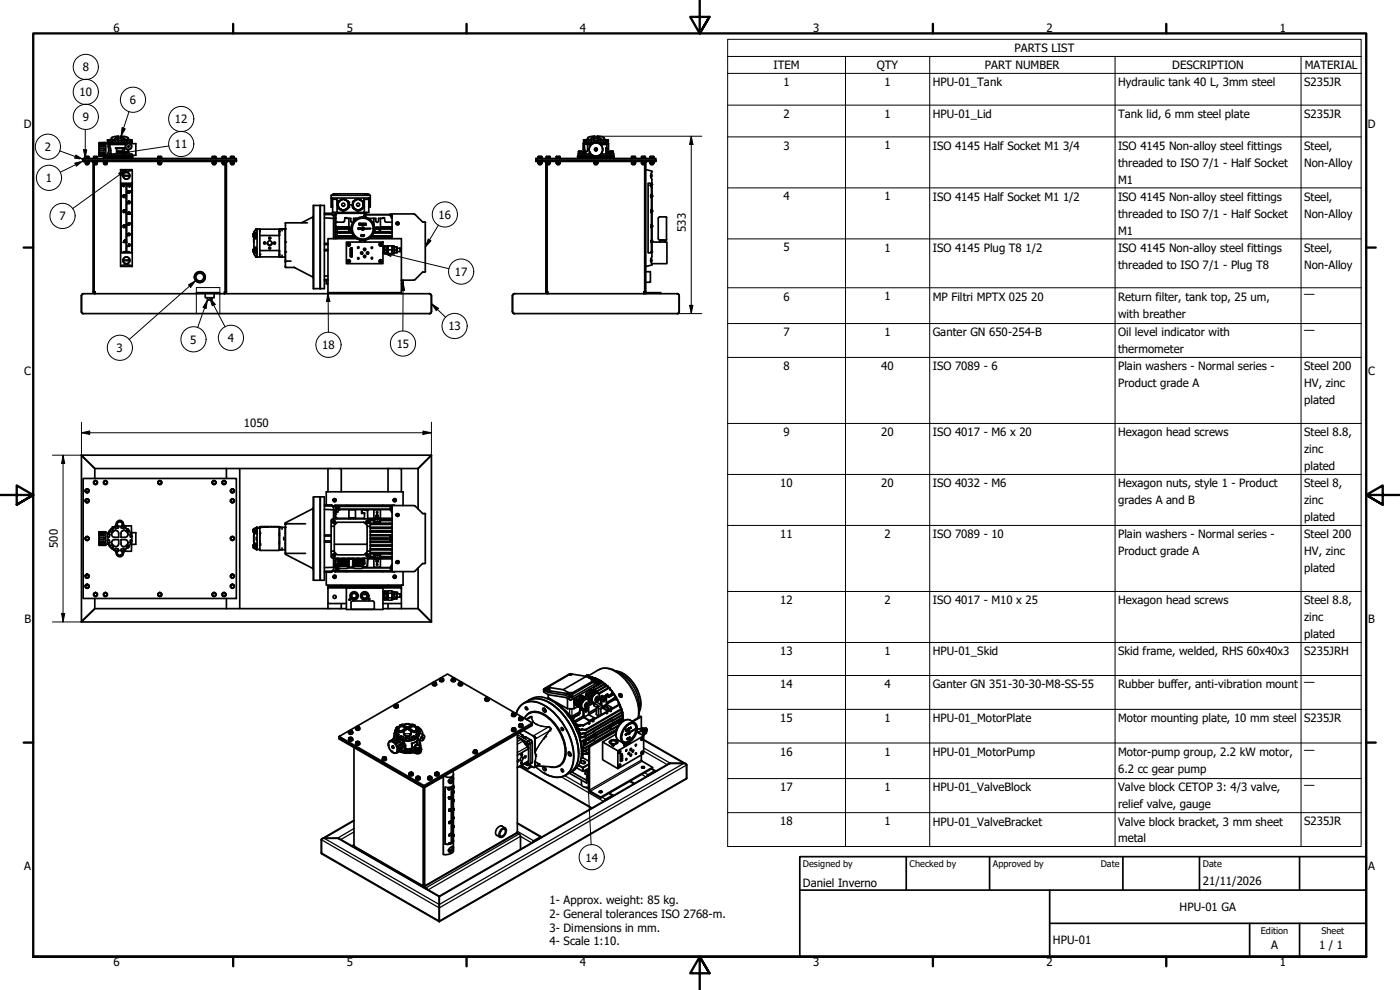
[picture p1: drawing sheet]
<svg xmlns="http://www.w3.org/2000/svg" width="420mm" height="297mm" viewBox="0 0 420 297" stroke-linecap="round" stroke-linejoin="round" font-family="sans-serif">
<defs><g id="words">
<g font-size="3.4">
<text x="34" y="9.6">6</text>
<text x="104.1" y="9.6">5</text>
<text x="174.1" y="9.6">4</text>
<text x="244" y="9.6">3</text>
<text x="314.1" y="9.6">2</text>
<text x="384" y="9.6">1</text>
<text x="304.4" y="15.7">PARTS LIST</text>
<text x="24.8" y="21.3">8</text>
<text x="232.1" y="20.8">ITEM</text>
<text x="263.1" y="20.8">QTY</text>
<text x="295.6" y="20.8">PART NUMBER</text>
<text x="351.8" y="20.8">DESCRIPTION</text>
<text x="391.6" y="20.8">MATERIAL</text>
<text x="23.9" y="28.8">10</text>
<text x="235.1" y="25.8">1</text>
<text x="265.4" y="25.8">1</text>
<text x="279.9" y="25.9">HPU-01_Tank</text>
<text x="335.5" y="25.9">Hydraulic tank 40 L, 3mm steel</text>
<text x="391.4" y="25.8">S235JR</text>
<text x="38.9" y="31.2">6</text>
<text x="235.1" y="35.4">2</text>
<text x="265.4" y="35.4">1</text>
<text x="279.9" y="35.4">HPU-01_Lid</text>
<text x="335.5" y="35.4">Tank lid, 6 mm steel plate</text>
<text x="391.4" y="35.4">S235JR</text>
<text x="7.2" y="38.4">D</text>
<text x="24.8" y="36.3">9</text>
<text x="52.5" y="37">12</text>
<text x="410.5" y="38.4">D</text>
<text x="13.5" y="45.3">2</text>
<text x="52.5" y="44.5">11</text>
<text x="235.1" y="44.9">3</text>
<text x="265.4" y="44.8">1</text>
<text x="279.9" y="44.9">ISO 4145 Half Socket M1</text>
<text x="319" y="44.9">3/4</text>
<text x="335.5" y="44.9">ISO 4145 Non-alloy steel fittings</text>
<text x="391.4" y="44.9">Steel,</text>
<text x="335.5" y="50">threaded to ISO 7/1 - Half Socket</text>
<text x="391.4" y="50">Non-Alloy</text>
<text x="13.8" y="54.6">1</text>
<text x="335.5" y="55.1">M1</text>
<text x="131.6" y="65.6">16</text>
<text x="235.1" y="60.1">4</text>
<text x="265.4" y="60.1">1</text>
<text x="279.9" y="60.2">ISO 4145 Half Socket M1</text>
<text x="319" y="60.2">1/2</text>
<text x="335.5" y="60.2">ISO 4145 Non-alloy steel fittings</text>
<text x="335.5" y="65.3">threaded to ISO 7/1 - Half Socket</text>
<text x="391.4" y="60.2">Steel,</text>
<text x="391.4" y="65.3">Non-Alloy</text>
<text x="17.8" y="66">7</text>
<text x="205.9" y="69.6" transform="rotate(-90 205.9 69.6)">533</text>
<text x="335.5" y="70.4">M1</text>
<text x="235.1" y="75.4">5</text>
<text x="265.4" y="75.5">1</text>
<text x="279.9" y="75.5">ISO 4145 Plug T8</text>
<text x="307.7" y="75.5">1/2</text>
<text x="335.5" y="75.5">ISO 4145 Non-alloy steel fittings</text>
<text x="391.4" y="75.5">Steel,</text>
<text x="136.5" y="82.7">17</text>
<text x="335.5" y="80.6">threaded to ISO 7/1 - Plug T8</text>
<text x="391.4" y="80.6">Non-Alloy</text>
<text x="391.4" y="89.5">—</text>
<text x="235.1" y="90.2">6</text>
<text x="265.4" y="90.2">1</text>
<text x="279.9" y="90.2">MP Filtri MPTX 025</text>
<text x="309.5" y="90.2">20</text>
<text x="335.5" y="90.2">Return filter, tank top, 25 um,</text>
<text x="335.5" y="95.4">with breather</text>
<text x="134.6" y="99">13</text>
<text x="235.1" y="100.9">7</text>
<text x="265.4" y="100.9">1</text>
<text x="279.9" y="100.9">Ganter GN 650-254-B</text>
<text x="335.5" y="100.9">Oil level indicator with</text>
<text x="391.4" y="100.3">—</text>
<text x="35" y="105.6">3</text>
<text x="57.1" y="103.1">5</text>
<text x="68.4" y="102.6">4</text>
<text x="96.7" y="104.7">18</text>
<text x="119.1" y="104.3">15</text>
<text x="335.5" y="106">thermometer</text>
<text x="7.3" y="112.6">C</text>
<text x="235.1" y="111.1">8</text>
<text x="264.5" y="111.1">40</text>
<text x="279.9" y="111.1">ISO 7089 - 6</text>
<text x="335.5" y="111.1">Plain washers - Normal series -</text>
<text x="391.4" y="111.1">Steel 200</text>
<text x="410.6" y="112.6">C</text>
<text x="335.5" y="116.2">Product grade A</text>
<text x="391.4" y="116.2">HV, zinc</text>
<text x="391.4" y="121.3">plated</text>
<text x="73.2" y="128.3">1050</text>
<text x="235.1" y="130.9">9</text>
<text x="264.5" y="130.9">20</text>
<text x="279.9" y="130.9">ISO 4017 - M6 x 20</text>
<text x="335.5" y="130.9">Hexagon head screws</text>
<text x="391.4" y="130.9">Steel 8.8,</text>
<text x="391.4" y="136">zinc</text>
<text x="391.4" y="141.1">plated</text>
<text x="234.2" y="146.2">10</text>
<text x="264.5" y="146.2">20</text>
<text x="279.9" y="146.2">ISO 4032 - M6</text>
<text x="335.5" y="146.2">Hexagon nuts, style 1 - Product</text>
<text x="391.4" y="146.2">Steel 8,</text>
<text x="335.5" y="151.3">grades A and B</text>
<text x="391.4" y="151.3">zinc</text>
<text x="234.2" y="161.5">11</text>
<text x="265.4" y="161.5">2</text>
<text x="279.9" y="161.5">ISO 7089 - 10</text>
<text x="335.5" y="161.5">Plain washers - Normal series -</text>
<text x="391.4" y="156.4">plated</text>
<text x="391.4" y="161.5">Steel 200</text>
<text x="17.4" y="164.4" transform="rotate(-90 17.4 164.4)">500</text>
<text x="335.5" y="166.6">Product grade A</text>
<text x="391.4" y="166.6">HV, zinc</text>
<text x="391.4" y="171.8">plated</text>
<text x="234.2" y="181.3">12</text>
<text x="265.4" y="181.3">2</text>
<text x="279.9" y="181.3">ISO 4017 - M10 x 25</text>
<text x="335.5" y="181.3">Hexagon head screws</text>
<text x="391.4" y="181.3">Steel 8.8,</text>
<text x="7.4" y="186.9">B</text>
<text x="391.4" y="186.4">zinc</text>
<text x="391.4" y="191.6">plated</text>
<text x="410.7" y="186.9">B</text>
<text x="234.2" y="196.6">13</text>
<text x="265.4" y="196.6">1</text>
<text x="279.9" y="196.6">HPU-01_Skid</text>
<text x="335.5" y="196.6">Skid frame, welded, RHS 60x40x3</text>
<text x="391.4" y="196.6">S235JRH</text>
<text x="234.2" y="206.5">14</text>
<text x="265.4" y="206.5">4</text>
<text x="279.9" y="206.6">Ganter GN 351-30-30-M8-SS-55</text>
<text x="335.5" y="206.6">Rubber buffer, anti-vibration mount</text>
<text x="391.4" y="205.9">—</text>
<text x="234.2" y="216.6">15</text>
<text x="265.4" y="216.6">1</text>
<text x="279.9" y="216.7">HPU-01_MotorPlate</text>
<text x="335.5" y="216.7">Motor mounting plate, 10 mm steel</text>
<text x="391.4" y="216.6">S235JR</text>
<text x="234.2" y="226.7">16</text>
<text x="265.4" y="226.7">1</text>
<text x="279.9" y="226.7">HPU-01_MotorPump</text>
<text x="335.5" y="226.7">Motor-pump group, 2.2 kW motor,</text>
<text x="391.4" y="226.1">—</text>
<text x="335.5" y="231.9">6.2 cc gear pump</text>
<text x="234.2" y="237.4">17</text>
<text x="265.4" y="237.4">1</text>
<text x="279.9" y="237.5">HPU-01_ValveBlock</text>
<text x="335.5" y="237.5">Valve block CETOP 3: 4/3 valve,</text>
<text x="391.4" y="236.8">—</text>
<text x="335.5" y="242.6">relief valve, gauge</text>
<text x="234.2" y="247.6">18</text>
<text x="265.4" y="247.6">1</text>
<text x="279.9" y="247.7">HPU-01_ValveBracket</text>
<text x="335.5" y="247.7">Valve block bracket, 3 mm sheet</text>
<text x="391.4" y="247.6">S235JR</text>
<text x="335.5" y="252.8">metal</text>
<text x="7.3" y="261.2">A</text>
<text x="175.7" y="258.5">14</text>
<text x="410.6" y="261.2">A</text>
<text x="241" y="266">Daniel Inverno</text>
<text x="361" y="265.5">21/11/2026</text>
<text x="164.9" y="271.3">1- Approx. weight: 85 kg.</text>
<text x="164.9" y="275.4">2- General tolerances ISO 2768-m.</text>
<text x="354" y="273.3">HPU-01 GA</text>
<text x="164.9" y="279.5">3- Dimensions in mm.</text>
<text x="164.9" y="283.6">4- Scale 1:10.</text>
<text x="316" y="283.3">HPU-01</text>
<text x="381.4" y="284.8">A</text>
<text x="395.9" y="284.6">1 / 1</text>
<text x="34" y="289.9">6</text>
<text x="104.1" y="289.9">5</text>
<text x="174.1" y="289.9">4</text>
<text x="244" y="289.9">3</text>
<text x="314.1" y="289.9">2</text>
<text x="384" y="289.9">1</text>
</g>
<g font-size="2.7">
<text x="241" y="260.1">Designed by</text>
<text x="273" y="260.1">Checked by</text>
<text x="298" y="260.1">Approved by</text>
<text x="330.3" y="260">Date</text>
<text x="361" y="260">Date</text>
<text x="378.4" y="280.1">Edition</text>
<text x="396.6" y="280.1">Sheet</text>
</g>
</g></defs>
<!-- layer: Hatch (ISO) -->
<path d="M61.1 87.8l-.3 .3M65.6 87.8l-.3 .3" fill="none" stroke="#000" stroke-width=".3"/>
<!-- layer: Break Line (ISO) -->
<path d="M58.9 94.1v-7.8h7.1v7.8" fill="none" stroke="#000" stroke-width=".3"/>
<!-- layer: Visible (ISO) -->
<g fill="none" stroke="#000" stroke-width=".51">
<path d="M25 47.5h45.9v.6h-45.9zM25 48.1v.3zM25 48.4h45.9M25 48.1h45.9M25.5 47.5v-.1h1.2v.1M25.5 48.4h1.2M25.7 49h1M25.7 48.7h1M25.7 48.6v.5h.9v-.5M25.7 47.3v.1M25.8 49.3h.6M25.8 49.1v.2"/>
<path d="M26.2 47v.3M26.2 48.7v.3M26.4 47h.3M26.4 47h-.7M26.4 47h-.7v.3h1v-.3M26.4 49.1v.2M26.6 47.3v.1M27.6 48.4l.3 .2v39M27.7 48.4h1.6M28.1 47.5v-.1h1.2v.1M28.1 49h1M28.1 48.7h1"/>
<path d="M28.2 48.6v.5h.9v-.5M28.2 47.3v.1M28.3 49.3h.7zM28.6 47v.3M28.6 48.7v.3M28.9 47h.2M28.9 47h-.8M28.9 47h-.8v.3h1v-.3M29 49.1v.2M29.1 47.3v.1M29.7 46.7l2 .2v-4.1l-2 .1v3.8M29.8 43l1.6 .1-1.6 .2z"/>
<path d="M29.8 43l1.6 .1M29.8 43.7l1.5-.1 .1 .3-1.6 .2zM29.8 43.7h1.6v.2M29.8 44.6h1.4a.25 .25 0 0 1 .2 .2 .25 .25 0 0 1-.2 .3h-1.4zM29.8 45.6h1.5l.1 .4-1.6 .1zM29.8 46.4l1.5 .1 .1 .2h-1.6zM31.1 47.5v-.1h1.2v.1M31.1 48.4h1.2M31.1 49h1M31.1 48.7h1M31.2 48.6v.5h.9v-.5M31.2 47.3v.1"/>
<path d="M31.4 49.3h.5M31.4 49.1v.2M31.4 45.8l-.1 .2h-1.5M31.4 46.6l-1.6 .1M31.6 47v.3M31.6 48.7v.3M31.7 43.2h.8M31.7 46.5h.5M31.9 47h.2M31.9 47h-.8M31.9 47h-.8v.3h1v-.3M31.9 49.1v.2"/>
<path d="M32.1 46.8h7.7M32.1 46.8v.2M32.1 47.3v.1M32.2 46.7h7.5M32.2 46.5v.2M32.2 47.2v.2M32.2 46.7l-.1 .1M32.3 43h6.1M32.3 42.7h7.3M32.3 43l.2 .2M32.3 42.7v.3M32.4 42.7h-.1"/>
<path d="M32.4 43.8a3.9 3.9 0 0 1-.2 2.7M32.4 43.8l.4 2.4h2.1M32.4 43.8h.5M32.5 43.2l.4 .6M32.6 42.7v-.6l.4-.1h-.7v.7h7.3v-.7h-.7l.4 .1v.6M32.6 42.1h.4M32.7 43.4h5.1M32.9 43.8l.3 .8 .2 1.6M33 42.7v-.7h1l-.3 .1v.6M33.5 41.7l-.7 .3M33.7 42.1h.9M34.4 41l-.9 .3v.5h1v-.3l1.1-.5"/>
<path d="M34.6 42.7v-.7h.9l-.1 .7M34.8 41.8h-.3M34.9 46h2.1v.2h-2.1zM35.1 45.5v.5h.8M35.2 46h.1M35.4 42.1h1.1M35.5 40.9l.1 .7-.9 .2M35.5 40.8l-1.1 .2M35.6 45.4l-.5 .1M35.6 45.4l.3 .1M35.6 45.4h.7M35.6 41.5h.7"/>
<path d="M35.9 45.5v.5h.9v-.5M36.2 50.9a3.6 3.6 0 0 0 3.5 0M36.2 50.9v29M36.2 50.9h3.5M36.3 41l1 .5 .1 .3h1v-.5l-.9-.3M36.3 55h3.3v20.9h-3.3zM36.3 45.4l-.4 .1M36.3 45.4l.5 .1M36.3 55v20.9M36.4 40.9l-.1 .7 .8 .2M36.4 40.8l1.2 .2M36.5 42.7l-.1-.7h.9v.7"/>
<path d="M36.7 46h.1M36.9 44.6h-1.9v1.4M37 55.6h.1M37 46.2h2.6l.1 .4M37 55.5v.2M37 59l.1-.1zM37 58.7l.1 .2M37 55.5v.1M37 58.6l.1 .3M37 58.7h.1M37 55.2l1.9 .1zM37 59.2h.8z"/>
<path d="M37 58.6v.1M37 55.6v.1M37 59.2h.1M37.1 55.5h.2l-.2 .5zM37.1 58.9h-.1M37.1 52.6h1.7v.2h-1.7zM37.1 55.6v.1M37.1 55.8v.2M37.1 58.9v.1M37.2 41.8h.2M37.2 58.7l.1 .3zM37.3 58.6v.4"/>
<path d="M37.3 58.6l.1 .2M37.3 58.7v.3M37.3 42.1h.9M37.3 55.5v.3M37.3 44.6h-.4v1.4M37.4 58.8l-.1 .2M37.5 58.7v.3zM37.5 58.6v.4M37.5 58.7v.3M37.7 44.4h-3l.3 .2M37.8 43.4a.92 .92 0 0 0-.1 .9 .92 .92 0 0 0 .8 .6M37.8 55.4h.2v20.1z"/>
<path d="M37.9 44.6h-.6v1.6M38.1 57.8l.8 .1zM38.1 57.8v.1M38.2 42.7v-.6l-.3-.1h1v.7M38.2 57.3l.1 .3zM38.2 57.3l.1 .3M38.4 43l-.6 .4M38.4 43h.4M38.5 55.6h.1M38.4 41.7l.8 .3M38.4 55.5v.2M38.5 44.9l.4 1.3"/>
<path d="M38.5 57.3v.3M38.5 57.3l.1 .2M38.6 57.5l-.1-.2 .1 .2M38.6 57.5l-.1 .1M38.6 57.5h.1M38.8 55.6l.1 .1M38.8 55.5l-.2 .1 .2 .4M38.8 57.3v.3M38.8 57.3l.1 .2M38.8 55.5l-.2 .2 .2 .3M38.8 55.5l.1 .2M38.8 43l2 .1v3.5h-1.1"/>
<path d="M38.9 57.5l-.2-.2 .2 .2M38.9 57.5l-.1 .1M38.9 57.5h.1M38.9 42.1h.4M38.9 55.9h-.1M38.9 55.7h-.2l.2 .2M38.9 55.9l-.1 .1M39.2 43.3a.96 .96 0 0 1 .2 1 .96 .96 0 0 1-.9 .6M39.5 42.7h.1M39.6 42.7v.3l-.4 .3-.4-.3M39.6 55v20.9M39.7 50.9v29"/>
<path d="M39.7 46.6v.1M39.7 47.2v.3M39.7 46.7l.1 .1M39.8 46.8v.4h-7.7M47.4 47.5v-.1h1.2v.1M47.4 48.4h1.2M47.4 49h1.1M47.4 48.7h1.1M47.5 48.6v.5h.9v-.5M47.5 47.3v.1M47.6 49.3h.7M47.6 49.1v.2"/>
<path d="M47.9 47v.3M47.9 48.7v.3M48.2 47h.3M48.2 47h-.8M48.2 47h-.8v.3h1.1v-.3M48.3 49.1v.2M48.4 47.3v.1M63.6 47.5v-.1h1.2v.1M63.6 48.4h1.2M63.8 49h1M63.8 48.7h1M63.8 48.6v.5h.9v-.5"/>
<path d="M63.8 47.3v.1M63.9 49.3h.6M63.9 49.1v.2M64.3 47v.3M64.3 48.7v.3M64.5 47h.3M64.5 47h-.7M64.5 47h-.7v.3h1v-.3M64.5 49.1v.2M64.7 47.3v.1M66.7 47.5v-.1h1.1v.1M66.7 48.4h1.5"/>
<path d="M66.7 49h1.1M66.7 48.7h1.1M66.8 48.6v.5h.9v-.5M66.9 49.3h.7M66.9 49.1v.2M67.2 47v.3M67.2 48.7v.3M67.5 47h.3M67.5 47h-.8M67.5 47h-.8l.1 .4M67.6 49.1v.2M67.6 49.1v38.5h-.2v.5l.4-.2 .1-.4"/>
<path d="M67.6 49.1v38.5h.3M67.7 47.3v.1M67.8 47v.3h-1.1M68.3 48.4l-.4 .2v39M69.2 47.5v-.1h1.2v.1M69.2 48.4h1.2M69.2 49h1M69.2 48.7h1M69.3 48.6v.5h.9v-.5M69.5 49.3h.5M69.5 49.1v.2M69.7 47v.3"/>
<path d="M69.7 48.7v.3M70 47h.2M70 47h-.8M70 47h-.8l.1 .4M70 49.1v.2M70.2 47.3v.1M70.2 47v.3h-1M70.9 48.1v.3zM99.4 59.4h11.7v2.8h-.2v-2.8M99.6 59.4v2.8M99.8 58.6v-.2h.9v.2M99.8 59.8h1.4v3.9h8.1v-3.9h1.4"/>
<path d="M99.8 59.4v4.3h1.4M100.2 58.3l-.4 .1M100.3 58.3h.1M101.2 59.4l.2 2.9M101.2 58.6v-.4h8v.4M101.2 58.2h-.9l.4 .2M102.3 60h.1M102.6 59.9h-.1M102.7 59.7l-.1 .1M102.9 59.7h-.1M103.2 59.7l.2 .1M103.6 59.9h.1"/>
<path d="M103.7 60h.1M106.7 60h.1M106.9 59.9h.1M107.3 59.7l-.2 .1M107.6 59.7h.1M107.8 59.7l.1 .1M107.9 59.9h.1M108.1 60h.1M109.2 58.2h1l.5 .2M109.2 59.4v2.1M109.8 58.6v-.2h.9v.2M110.2 58.3l-.4 .1"/>
<path d="M110.7 59.4v4.3h-1.4M111.1 59.4v-.8h-11.7v3.6h.4M160.8 48.1v.3v-.3h36v.3v-.3M160.8 47.5h36v.6h-36zM160.8 48.4h36M161.4 47.5v-.1h1.2v.1M161.4 48.4h1.2M161.5 47h.2M161.5 47v.3h.2M161.5 49h1.1M161.5 48.7h1.1M161.5 47h1.1"/>
<path d="M161.6 48.6l-.1 .4M161.6 47.3v.1M161.7 49.3h.6M161.7 47h.9M161.7 47v.3h.6v-.3M161.7 48.7v.3M161.7 49.1v.2M162.3 48.7v.3M162.3 49.1v.2M162.5 47.3v.1M162.5 48.6l.1 .1M162.6 47v.3h-.3"/>
<path d="M162.6 48.7v.3M163.5 48.4l.3 .2v39M163.6 48.4h1.5M164 47.5v-.1h1.1v.1M164 47h.2M164 47v.3h.2M164 49h1.1M164 48.7h1.1M164 47h1.1M164.1 48.6l-.1 .4M164.1 47.3v.1M164.2 49.3h.6"/>
<path d="M164.2 47h.9M164.2 47v.3h.6v-.3M164.2 48.7v.3M164.2 49.1v.2M164.8 48.7v.3M164.8 49.1v.2M165 47.3v.1M165 48.6l.1 .1M165.1 47v.3h-.3M165.1 48.7v.3M166.9 47.5v-.1h1.2v.1M166.9 48.4h1.2"/>
<path d="M166.9 47h.4M166.9 47v.3h.4M166.9 49h1.2M166.9 48.7h1.2M167.1 48.6l-.2 .4M167.1 47.3v.1M167.3 49.3h.5M167.3 47v.3h.5v-.3M167.3 48.7v.3M167.3 49.1v.2M167.8 48.7v.3M167.8 49.1v.2"/>
<path d="M168 47h.1M168 47h-.7M168 47.3v.1M168 48.6l.1 .1M168 47h-1.1M168.1 47v.3h-.3M168.1 48.7v.3M173.4 46.8h5M173.4 46.8v.4h4.8M173.5 46.7h4.4M173.5 46.2v.5M173.5 47.2v.3"/>
<path d="M173.5 46.7l-.1 .1M173.6 45.5h.5M173.6 45.5v.5h.5M173.6 45.5h1.9M173.8 46h.1M174.1 45.5h1.4M174.1 45.5v.5h.9v-.5M175.3 46h.1M175.3 43.2h.7l.3 .3v1.7l-.2 .3h-.6zM175.5 42.1l.3-.1h-.7v.7h7.5v-.7h-.8l.4 .1v.6M175.5 45.5v.5h-.5M175.7 45.5v.7"/>
<path d="M175.8 45.5v.7M175.9 42.7v-.7h.9l-.2 .1v.6M175.9 42.1h-.4v.6M176.3 43.4h1.1M176.4 41.7l-.8 .3M176.6 42.1h.9M176.8 44.6v.5M176.8 45.1l.1 .6M176.9 44.1l.4-.4-.3 .4M176.9 45.6l.4 .4M176.9 45.6l-.1 .6h-3.3v-.2h2v.2M176.9 44.1h.1"/>
<path d="M176.9 44l-.1 .6M177 45.6l.3 .5M177 45.6h-.1M177.2 46.1l.4 .4M177.2 41l-.8 .3v.5h1l.2-.4 .9-.4M177.5 42.7v-.7h.9l-.1 .7M177.6 43.2l-.4 .4M177.6 46.4l.5 .3M177.6 43.2v.1M177.6 41.8h-.2M177.9 43h-2.9v1.8l.5 .1M178 46.7l.6 .2"/>
<path d="M178.1 43l-.5 .2M178.1 43h.1M178.1 43l-.5 .3M178.2 47.5v-.1h1.3v.1M178.2 48.4h1.3M178.2 47v.3h.9M178.2 49h1.2M178.2 48.7h1.2M178.3 42.1h1.1M178.3 47h1.1M178.3 47h-.1M178.4 40.9l.1 .7-.9 .2"/>
<path d="M178.4 47h.7M178.4 47h-.2M178.4 48.6l-.2 .4M178.4 47.3v.1M178.4 40.8l-1.2 .2M178.5 49.3h.6M178.5 49.1v.2M178.5 41.5h.7M178.6 42.8h.5M178.6 46.8h.5M178.6 42.8v.1M178.6 46.8h.1"/>
<path d="M178.6 47v.3M178.6 48.7v.3M178.6 42.8l-.6 .1M178.6 44.5h.5l.2 .3-.2 .4h-.5l-.2-.4zM178.6 44.5h.4l.3 .3-.3 .4-.5-.2zM179.1 42.8v.1M179.1 46.8h.1M179.1 42.8l.6 .1M179.1 42.9h-.5M179.1 47h.3M179.1 47v.3h.3v-.3M179.1 48.7v.3"/>
<path d="M179.1 49.1v.2M179.2 41l.9 .5 .2 .3h1l-.1-.5-.8-.3M179.3 40.9l-.1 .7 .8 .2M179.3 46.8h5M179.3 47.3v.1M179.3 48.6l.1 .1M179.3 40.8l1.1 .2M179.4 42.7l-.1-.7h.8v.7M179.4 48.7v.3M179.6 46.7h.1M179.6 43l.5 .3M179.6 43l.5 .2"/>
<path d="M179.6 43h.1M179.7 46.7l-.6 .2M179.7 46.7h4.4M179.8 43h2.8v1.8l-.7 .1M180 46.4l.1 .1M180 41.8h.3M180.1 46.4l-.5 .3M180.1 46.5l-.5 .2M180.1 43.2l-.1 .1M180.1 43.2l.4 .4M180.1 42.1h1M180.2 43.4h1.9"/>
<path d="M180.4 43.7l.3 .4M180.4 46l.1 .1M180.4 43.6l.3 .5M180.5 46.1l-.4 .4M180.7 45.6h.1M180.7 45.6l-.3 .5M180.7 45.6l-.2 .5M180.7 45.6l.1 .6h3.3M180.7 44l.2 .6M180.8 44.6h.1M180.8 45.1h.1M180.8 44.6v.5"/>
<path d="M180.9 45.1l-.2 .6M181.1 42.7v-.6l-.3-.1h.9v.7M181.3 41.7l.8 .3M181.7 42.1h.5M181.9 44.6h.1M182.1 44.4l-.2 .2v1.6M182.1 46.2v-.2h2v.2M182.1 44.4h-.2v1.8M182.1 43.4v1M182.2 45.5h1.4M182.2 45.5v.5h1.4M182.2 45.5h1.8"/>
<path d="M182.4 42.7h.1M182.4 46h.1M182.4 42.7h-7.1l.2 .5M182.4 42.7l-.3 .7M182.7 45.5v.5M183.6 45.5h.4M183.6 45.5v.5h.4v-.5M183.8 46h.1M184.1 47.2v.3M184.1 46.2l.2 .6M184.3 46.8v.4h-4.9M189.5 47.5v-.1h1.3v.1"/>
<path d="M189.5 48.4h1.3M189.5 47h.4M189.5 47v.3h.4M189.5 49h1.2M189.5 48.7h1.2M189.5 47h1.2M189.7 48.6l-.2 .4M189.7 47.3v.1M189.8 49.3h.6M189.8 49.1v.2M189.9 47h.8M189.9 47v.3h.5v-.3"/>
<path d="M189.9 48.7v.3M190.4 48.7v.3M190.4 49.1v.2M190.6 47.3v.1M190.6 48.6l.1 .1M190.7 47v.3h-.3M190.7 48.7v.3M192.5 48.4h1.6l-.3 .4v38.8M192.5 47.5v-.1h1.2v.1M192.5 47h.3M192.5 47v.3h.3M192.5 49h1.2"/>
<path d="M192.5 48.7h1.2M192.5 47h1.2M192.5 49l1 .1M192.7 48.6l-.2 .4M192.7 47.3v.1M192.8 49.3h.6M192.8 47h.9M192.8 47v.3h.6v-.3M192.8 48.7v.3M192.8 49.1v.2M193.4 48.7v.3M193.4 49.1v.2"/>
<path d="M193.5 49.1v38.5h-.3v.5l.4-.2 .2-.4M193.5 53.3h.1M193.5 52.1h.1M193.5 49.1v38.5h.3M193.5 47.3v.1M193.5 48.6l.2 .1M193.7 47v.3h-.3M193.7 49l-.2 .1M193.7 48.7v.3M193.8 50.9l1.8 .5v.4a1.56 1.56 0 0 0 0 2v1.2h-1.1v20.9h1.1v1.3a1.56 1.56 0 0 0 0 2v.3l-1.8 .4M195 47.5v-.1h1.2v.1M195 48.4h1.2"/>
<path d="M195.1 47h.2M195.1 47v.3h.2M195.1 49h1.1M195.1 48.7h1.1M195.2 48.6l-.1 .4M195.2 47.3v.1M195.3 55.5v.2M195.3 59l.1-.1zM195.3 55.6h.1M195.3 52.8h.3M195.3 52.6h.3M195.3 58.7h.1"/>
<path d="M195.3 58.6v.1M195.3 58.7l.1 .2M195.3 55.2h.3M195.3 55.2l.3 .1M195.3 59.2h.3zM195.3 58.6l.1 .3M195.3 49.3h.6M195.3 47v.3h.6v-.3M195.3 48.7v.3M195.3 49.1v.2M195.3 55.2v.1M195.3 59.2h.1"/>
<path d="M195.4 55.5v.5zM195.4 55.5v.5M195.4 58.9l-.1 .1M195.4 52.1l.2 .5M195.5 58.6v.4M195.5 58.7v.1M195.5 58.8v.1M195.5 58.9v.1M195.6 58.6v.4M195.6 55.4v20.1M195.6 58.8v.1M195.6 58.9v.1"/>
<path d="M195.6 58.7v.1M195.6 55v.4M195.6 52.8l-.2 .5M195.9 48.7v.3M195.9 49.1v.2M196.1 47h.1M196.1 47h-.8M196.1 47.3v.1M196.1 48.6l.1 .1M196.2 47h-1.1M196.2 47h.1M196.2 47v.3h-.3"/>
<path d="M196.2 48.7v.3M36.2 79.9a3.6 3.6 0 0 1 3.5 0M36.2 79.9h3.5M37 63.2l.1 .3zM37 75.6h1.9zM37 68.2h.8zM37 72.7h.8zM37 63.7h.8zM37 67.6l.1 .4zM37.1 78h1.7v.2h-1.7zM37.1 63.1v.4M37.1 67.6v.4"/>
<path d="M37.2 72.4h.1M37.2 72.3h.1M37.2 63.4h.1M37.2 63.3h.1M37.2 63.4l.1 .1M37.2 67.7l.1 .2zM37.2 72.4l.1 .1M37.3 72.2v.3M37.3 67.6v.4M37.3 63.2v.3M37.3 63.3l-.1 .1M37.3 67.6l.1 .2"/>
<path d="M37.3 67.7v.2M37.3 72.3l-.1 .1M37.3 63.2h.1M37.3 72.2h.1M37.4 63.2h-.1M37.4 63.2l-.2-.1 .1 .2M37.4 67.8l-.1 .2M37.4 72.2h-.1M37.4 72.2l-.1 .1M37.4 63.1v.1M37.4 72.1v.1M37.5 63.2l.1 .2z"/>
<path d="M37.5 67.7l.1 .2zM37.5 72.2l.1 .2zM37.5 72.1v.4M37.5 67.6v.4M37.5 63.1v.4M37.5 63.2v.2M37.5 67.7v.2M37.5 72.1l.2 .2M37.5 72.1v.3M37.6 63.3v.1M37.7 72.3l-.2 .2M38.1 64.2h.8z"/>
<path d="M38.1 61l.8 .1zM38.1 70.6l.8 .1zM38.1 67.4h.8M38.1 67.4l.8 .1M38.1 73.8l.8 .1zM38.1 61v.1M38.1 67.4v.1M38.1 70.6v.1M38.1 73.8v.1M38.4 70.2l.2-.1-.1 .2M38.4 60.7l.2 .1zM38.5 63.8v.3"/>
<path d="M38.5 63.8h.1M38.5 63.9l.1 .1zM38.5 60.5h.1M38.5 60.4v.4M38.5 70.1l-.1 .1M38.5 70.1v.2M38.5 70.3l-.1 .1zM38.5 67v.1M38.5 63.9v.1M38.5 60.6v.2M38.5 60.5v.1M38.5 63.7v.1"/>
<path d="M38.5 67.2h.1M38.5 70.3l-.1 .1M38.6 66.9l-.1 .3zM38.6 66.9l-.2 .3M38.7 67h.2l-.1 .2zM38.7 60.4v.4M38.7 63.7v.4M38.7 66.9v.3M38.7 70.1v.3M38.7 73.3v.3M38.7 73.3l.1 .2M38.7 70.1l.2 .1"/>
<path d="M38.7 66.9l.2 .1M38.7 63.7l.2 .2M38.7 60.5l.2 .1M38.8 73.5l-.1-.2 .1 .2M38.8 73.5l-.1 .1M38.8 73.5h.1M38.9 70.2h-.2l.2 .1M38.9 70.3l-.2 .1M38.9 70.2v.1M38.9 67.1l-.2 .1M38.9 67v.1M38.9 63.9l-.2-.2 .2 .2"/>
<path d="M38.9 63.9l-.2 .1M38.9 63.9h.1M38.9 60.6h-.2l.2 .2M38.9 60.8h-.2M38.9 60.6v.2M38.9 67.4v.1M75.9 74.9v.7h.3v.6l.6 .8M75.9 70.3v.6l.4 .1-.1 3.9h-.3M76 74.9h.8M76 70.2v.8M76 74.9v.7M76 70.2h.8"/>
<path d="M76 74.9h-.1M76 70.2l-.1 .1M76.1 71v1.7M76.2 72.7h.1M76.3 75.6v.4M76.3 74.5v1.1M76.3 74.5v1.5M76.3 71v.4M76.3 69.9v1.1M76.3 69.9v1.5M76.3 69.9h.5M76.3 76h.5"/>
<path d="M76.3 75.6h.5M76.3 74.5h.5M76.3 71.4h.5M76.3 71h.5M76.5 74.2l.4 .1v1.9M76.8 77l.2 .1M76.8 75.6v.4M76.8 74.5v.4M76.8 74.9v.7M76.8 71v.4M76.8 69.9v.3M76.8 70.2v.8"/>
<path d="M76.8 74.5l.1 .1M76.8 69.9l.1 .1M76.9 69.6v2h-.4M76.9 75.9l-.1 .1M76.9 71.3l-.1 .1M77 68.7l-.2 .2a1.25 1.25 0 0 0-.6 1.3l-.3 .1M77 77.1h.1M77 68.7h.1M77 68.7l.2 8.4M77.2 68.7l.7 .1M77.9 76.3l.1 .7v-.6M77.9 77.1h-.9"/>
<path d="M77.9 68.8v.7M78 68.8v6.4M78 75.2v1.9M78 68.8h5.8v1.9M78 75.2h5.8v1.9h-5.8M78 70.7h5.8v4.5M78 68.9v.6M78 77l-.1 .1M78 69.5h.1M78 76.3h.1M80.3 72.9a.67 .67 0 0 0 .6 .7 .67 .67 0 0 0 .7-.7M83.8 70.6h.1"/>
<path d="M83.8 69.5h.1M83.8 76.4l.1 .5M83.8 68.9l.1 .6M83.8 68.9h.1M83.8 76.3h.1M83.9 69.5h-.1M83.9 75.2v1.9h.7M83.9 68.7h.7v.6M83.9 68.7h.7M84 68.7l-.1 1.9M84.6 76.6v.5h1M84.6 68.7h.9z"/>
<path d="M85 68.7h.2zM85.2 68.7h.4v8.4M85.6 72.6h.1M85.6 75.6h.1M85.7 78.2l1.6 .1M85.7 78.2h.1M85.7 79.8v.3v-.3M92.3 66.9h-6.6v12.9M93.9 65.1l-3.3 1.7M94 65l-.2 .2M94 64.9h.1M94 61.6h3.3v25h-3.3z"/>
<path d="M94.1 61.6v25M96.1 61.6v25M97.3 65.4l2.8 .1v6.1M97.3 64h2.3v.4h-2.3M97.3 75.2h1.1M97.3 73h1.1M97.3 73.4h1.1M97.3 74.9h1.1M99.6 64.3h.3v.4h.2M99.6 61.6h.2M99.9 64.6h.2M100.1 64.5v1h.5"/>
<path d="M100.5 63.7v.3h9.5v-.3M100.6 64.5l-.5-.1 .5 .1v1M100.6 67.5l.6 .6h3.5M100.6 65.5v6.1M100.6 71l5.8 .1M100.6 69.8l5 .1M100.6 68.6l.6 .1M100.6 65.5h.2M100.6 65.3h.2M100.6 64.7h.2M100.8 64v2.7M101.2 69.5l-.6 .1"/>
<path d="M101.2 68.1v.2M101.2 69.9v.9M101.2 71.1v.5M101.4 68.4v.2M101.4 69.6v.2M101.4 70.8v.2M101.5 60.7v.1M101.5 60.9h.1M101.5 61.1v.7M101.5 61.9v.1M101.5 62.1v.1M101.5 62.4l.5 .5 .9 .3"/>
<path d="M101.5 60.4l1.4-.8 1.7 .8v2l-1.5 .8-1.2-.5-.4-.4zM101.6 62.4l.1 .1M101.7 60.4h-.1M101.8 68.6h3.5M101.8 62.5l.1 .1M101.9 60.2l-.1 .1M101.9 62.7h.1M101.9 60.2h.1M102.1 62.7l.1 .1M102.2 60.1h-.1M102.3 62.9h.1M102.5 62.9l.1 .1"/>
<path d="M102.6 63l.1 .1M102.8 63.1l.1 .1M103.3 63.1l-.1 .1M103.4 63v.1M103.5 65.4l.6 .1M103.5 65.4l-.3 1.2-2.3 .1-.3 .7M103.5 65.4l1.8 .1v1l.6 .2M103.6 62.9v.1M103.8 62.9h-.1M103.9 60.1h.1M103.9 72.6h11v6.5h-11zM103.9 62.7v.1"/>
<path d="M104.1 62.7h.1M104.1 60.2h.1M104.3 60.2v.1M104.4 78.3h.6M104.4 60.4h.1M104.5 73.2l.5 .1M104.5 78.4h.5M104.5 62.4l-.2 .2M104.6 62.4l-.8 .7-.7 .1M104.6 78.6h.2M104.6 60.7v.1M104.6 60.9h.1"/>
<path d="M104.6 61.1v.7M104.6 61.9v.1M104.6 62.1v.1M104.7 68.7h-3.5v.8h3.5M104.7 69.6v-1h.3v1M104.7 65.5v2.9M105 68.7h.3M105.2 76.5h.2zM105.2 76.4h.4l.1 .2-.5 .1zM105.2 75.6h.5l-.1 .3h-.4zM105.2 74.9v.2l.4-.2 .1 .2-.2-.2-.3 .3zM105.2 74.5h.5v.3l-.1-.3-.1 .3-.3-.3v.3z"/>
<path d="M105.2 75.2l.1 .4 .4-.2-.1-.2v.2h-.2M105.2 75.2h.1M105.2 76h.1M105.2 76v.3l.2-.1M105.2 76.8l.4 .2 .1-.2v.3l-.5-.3v.3zM105.2 75.7h.4M105.2 75.7l.4 .1M105.2 75.2v.2h.2M105.2 76v.2l.2-.1M105.3 68.2l-4.7 .2M105.3 68.4l-3.5 .1M105.4 76.5l.2-.1-.1 .2z"/>
<path d="M105.4 75.3h.1M105.4 76.1l.2 .1M105.5 69.5l-.8 .1M105.5 69.6h-3.5v.2h3.6M105.5 75.2h.1M105.6 75.7v.1M105.6 76.1v.2l-.2-.1M105.6 76.1v.1M105.9 60.7v.1M105.9 60.9h.1M105.9 61.1v.7M105.9 61.9v.1"/>
<path d="M105.9 62.1v.1M105.9 62.3l-.2-.8-.9-.1-.2 .9M105.9 60.4l1.5-.8 1.6 .8v1.9l-1.1 .6a.55 .55 0 0 1-.8 .1l-1.2-.7zM106 62.4l.4 .5 1 .3M106 62.4l.1 .1M106.1 70.8l-5.5 .1M106.1 60.4h-.1M106.2 70.9l-4.5 .1h4.7M106.2 62.5v.1M106.2 60.2v.1M106.4 62.7h.1M106.4 60.2h.1"/>
<path d="M106.5 62.7l.1 .1M106.6 60.1h-.1M106.7 65.5v.3M106.7 62.9l.2 .1M107.1 63l.2 .2M107.1 65.5h-1v.9M107.1 71.6h-8.7v16.2M107.4 68.5l.3-.2 .7 .2 .5-.4 .4 .4 2 .1-2 .1-.4 .4-.5-.4-.7 .1-.3-.2M107.5 68.5v.1M107.7 63.1l-.1 .1M107.8 67h.2l-.2 .1 .2 .4h-.2zM107.9 63l-.1 .1"/>
<path d="M108 62.9l-.1 .1M108 72v.1M108 72.1l.1 .1M108.1 67l.2 .4v-.4v.5l-.2-.4v.4zM108.1 72.6v-.4h1.5v.4M108.1 72.6h.1M108.2 62.9h-.1M108.3 60.1h.1M108.4 70.4l.3 .2-.1 .3h-.2zM108.4 62.7l-.1 .1M108.5 70.6h.1v.3h-.1zM108.5 62.7h.1"/>
<path d="M108.5 60.2h.1M108.6 67.1h.2v.4zM108.6 67.1l.2 .1zM108.6 60.2l.1 .1M108.7 62.5l-.1 .1M108.8 70.7l.2 .2zM108.8 62.5h.1M108.8 60.4h.1M108.9 67.1l.3 .1-.1 .3-.2-.1h.2v-.3zM108.9 60.4h.1M108.9 62.4v.1M109 70.7l-.2 .2 .2-.3-.2-.1h.2v.4"/>
<path d="M109 62.4l-.8 .7-.6 .1M109 60.7v.1M109 60.9h.1M109 61.1v.7M109 61.9v.1M109 62.1v.1M109.2 70.5h.1l-.1 .4zM109.2 67h.3l-.2 .5 .1-.4zM109.3 70.6h.1M109.3 61.4l-.2 .9M109.3 64.4l-.1 .4h.5v.4M109.5 67.3h.2z"/>
<path d="M109.6 72.6h.1M109.7 72v.1M109.7 72.1l-.1 .1M109.7 64v.4M109.8 67l.1 .5h-.2zM110.6 71.6h9.9v16.2M110.7 62.2h.2M110.7 61.6h.2M111.3 71.1h6.4M111.5 70.9l5.7 .1h-5.8M111.6 70.8h6.1M112.1 69.9h5.6"/>
<path d="M112.2 69.6h4.7v.2h-4.8M112.2 65.5v2M112.3 68.4l4.8 .1M112.3 68.2l5.4 .1M112.5 68.7h1.4M112.9 68.2h.6M113 68.6l.5 .1zM113.9 69.6v-1h.3v1M113.9 73.3h.5M113.9 78.4h.6M113.9 78.3h.6M114 78.6h.3"/>
<path d="M114.2 65.5v2.9M114.2 68.7h3.5M114.2 68.1h3.5M114.9 76h.4M114.9 73.9h.4M115.3 73.9v.5zM115.3 74.4l.1 .5M115.3 74.4l.1 1.7M115.4 65.4l-1.8 .1-.1 1-.3 .2-.4-.2v-1h-2.2M115.4 65.4l.3 1.2 2 .1M115.4 65.4l-.5 .1M115.4 75v1.1"/>
<path d="M115.4 74.9h.4M115.4 76.1h.4M115.4 74.9v.1M115.8 74.9v.1M115.8 73.9l.2 .5M115.8 73.9h.2v.5M115.8 75l.2 .6M115.8 73.9h-.4h.4M116 74.4l-.2 .5M116 75.6v.5h-.2M116 75.6l-.2 .5M116 76h.4"/>
<path d="M116 74.4v1.2M116 74h.4M116.5 73.8v2.4M116.5 75h1M116.8 64.4h.1M116.9 64.4l.6 1M116.9 64.4h-7.6M117 64.4h.7M117.1 68.6h-4.8h.2v1M117.2 64.4h.2M117.2 64.4h-.2M117.2 64.4l.3 .5"/>
<path d="M117.3 64.4h-8M117.4 64.4h-.1M117.4 64.4l.1 .1M117.5 64.5l.2 .1M117.5 68.4v.2M117.5 69.6v.2M117.5 70.8v.2M117.5 64.5h.2M117.5 64.6h.1M117.5 64.9h.1M117.5 65.4v.1M117.5 73.8v1.1"/>
<path d="M117.5 74.9v1.2M117.5 65.4h.2M117.5 64.9h.2M117.5 76.1v.1M117.7 69.5l-5.5 .1M117.7 73.8h-1.3v2.4l1.8-.1M117.7 73.8v2.4M117.7 73.8h.5M118.2 73.8v2.3M118.2 73.8l.2 .2M118.4 74v.9M118.4 74.9v1l-.2 .2"/>
<path d="M118.4 74.1h.7v1.7h-.7M118.4 75h.7M118.8 67l.3 .4a.43 .43 0 0 0 .5 0 .43 .43 0 0 0 .2-.4M119.1 74.9v.8M119.1 74.1v.4M119.1 75.7v.1M119.1 74.5v.4M119.1 74.5h1M119.1 75.5h1M119.2 66.7h.2M119.2 66.7v.3M119.2 66.7v.2"/>
<path d="M119.3 66.9v.1M119.4 66.9v.1M119.4 66.7l.1 .3h-.3M119.4 66.7l-.1 .1M119.6 67.4h-.4M120.1 74.5v1M124.7 64.4l2.1 2.2M124.7 64.4l-.6-.2h-6.4v7.4M126.8 66.6l.9 .2M127.6 66.9v14.5M193.5 71.6h.1M193.5 78.7h.1"/>
<path d="M193.5 77.5h.1M195.3 78h.3M195.3 78.2h.3M195.3 67.6v.4M195.3 63.1v.4M195.3 75.6h.3zM195.3 68.2h.3zM195.3 72.7h.3zM195.3 63.7h.3zM195.3 63.1l.1 .4zM195.3 67.6l.1 .4zM195.3 63.7h.1"/>
<path d="M195.3 68.2h.1M195.4 77.5l.2 .5M195.5 72.3v-.2v.3M195.5 72.3v.1M195.5 67.6v.4M195.5 63.1v.4zM195.5 63.3v.1M195.5 63.4h.1M195.5 67.7v.1M195.5 63.1v.2M195.5 72.1v.2M195.5 63.2l.1 .2z"/>
<path d="M195.5 67.8v.1M195.5 67.9h.1M195.6 72.1v.4M195.6 67.6v.4M195.6 63.1v.4M195.6 63.4h.1M195.6 63.3v.1M195.6 63.2v.1M195.6 67.8v.1M195.6 67.9h.1M195.6 67.7v.1M195.6 72.3v-.2v.3"/>
<path d="M195.6 72.4h.1M195.6 72.3v.1M195.6 72.1v.2M195.6 75.5v.4M195.6 72.6h4.6v6.5h-4.6M195.6 78.2l-.2 .5M198 72.1l.1 .1M198 65.1l-.5 .5v6a.79 .79 0 0 0 1.1 .4l1.2 .1M198.1 72.2h1.5M198.1 65.1h1.7M198.1 72.2v.4M198.1 72.6h.1"/>
<path d="M199.6 72.6h.1M199.6 72.2v.4M199.6 72.1l-.1 .1M199.9 65.1l.2 .2M200 65.3v6.6M200.1 71.9l-.2 .2M24.7 88.3l104.3-.2 .5 .6v4.8l-.4 .6h-104.3l-.4-.5v-5zM27.9 87.6h.4M27.9 87.5l.2 .4 .4 .2M28.3 87.6v-38.5v38.5h.3v.5M28.3 87.5l.2 .3M58.9 87.8h7.1"/>
<path d="M61.6 88.1v1.2h2.7v-1.2M62.2 89.3v.7h1.4v-.7M67.6 87.5l-.3 .3M85.7 80.2h2.8M88.3 80.2l5.6 2.9M93.8 83.1l.2 .2M94 83.3h.1M97.3 83.9h1.1M97.3 84.3h.6M98.4 88.1v-.3h22.1v.3M98.4 84.1h-.5v1h.5M98.4 82.8l-1.1 .1"/>
<path d="M120.5 84.1h.5v1h-.5M124.7 83.8l-.6 .3h-3.6M126.8 81.6l-2.1 2.2M127.7 81.4l-.9 .3M153.9 88.4l.4-.3h49l.5 .5v5l-.3 .5h-49.3l-.4-.6zM163.8 87.5l.2 .4 .4 .2M163.8 87.6h.3v-38.5v38.5h.3v.5M164.1 87.5l.3 .3M193.3 87.5l.1 .3M193.5 87.5l-.3 .3M193.5 88l.4 .1M193.7 87.8h.2"/>
<path d="M193.8 81.5h1.4v3.2h-1.4M193.9 87.8h4.4v.3M24.4 136.6l4 4h39.5M24.4 136.6l4 4v3M24.4 136.6v50M24.4 136.6h105.1M129.5 136.6l-4 4M129.5 136.6v50M25 143.6h45.9v36h-45.9zM25.7 147.3l.2 .4M25.7 150.3a.48 .48 0 0 0 .4 .4 .48 .48 0 0 0 .5-.4M25.7 150.3a.51 .51 0 0 0 .7 .4l.3-.4"/>
<path d="M25.7 147.3v-.3l.5-.3 .5 .3v.3M25.7 150.3v-.3l.5-.3 .5 .3v.3M25.7 147.3a.48 .48 0 0 1 .4-.5 .48 .48 0 0 1 .5 .5M25.7 150.3a.48 .48 0 0 1 .4-.5 .48 .48 0 0 1 .5 .5M26.6 147.3l-.2 .4h-.5M26.7 147.3a.51 .51 0 0 1-.8 .4M28.6 144.2a.53 .53 0 0 0-.5 .7 .53 .53 0 0 0 .8 .3M28.6 144.2l.3 .1M28.9 144.3a.52 .52 0 0 1 0 .9M28.9 144.4a.48 .48 0 0 0-.7 .4 .48 .48 0 0 0 .7 .4M28.9 144.4l.2 .4-.2 .4M29.8 159.6l-.1 3.9 2 .1v-4h-1.9"/>
<path d="M29.8 159.8l1.5-.1 .1 .2-1.6 .1zM29.8 159.8h1.6M31.7 159.9h.9M31.9 144.3a.52 .52 0 0 1 0 .9M31.9 144.3a.57 .57 0 0 0-.7 .1 .57 .57 0 0 0-.1 .7l.5 .2 .3-.1M31.9 144.4a.48 .48 0 0 0-.7 .4 .48 .48 0 0 0 .7 .4M31.9 144.4l.2 .4-.2 .4M32.7 159.7h.2M32.8 159.5l-.3 .7M33 159.3l-.2 .1M33.2 159.3l-.6 1M33.5 158.7h.1"/>
<path d="M33.5 158.7l-.4 .5 .3 .4M33.7 158.7l.3 .3-.6 .6M33.8 158.5l-.2 .1M33.8 158.3l-1.4 1.6M34.6 158.1h-.9v.6M34.7 158.2l-1 .6M34.9 156.9l-.1 .6-.5 .6M35 156.9a1.14 1.14 0 0 1 1.3-.7 1.14 1.14 0 0 1 .9 1.3l.5 .6h-.4M35 157.4l-.5 .7M35.2 157.9a.98 .98 0 0 1 .1-1.3 .98 .98 0 0 1 1.3 0 .98 .98 0 0 1 .1 1.3M35.4 157.9l.1 .5M35.4 157.9l-.8 .3 .1 .4 .8-.2"/>
<path d="M35.4 158h1.1M35.6 156.6a.89 .89 0 0 1 1 .1 .89 .89 0 0 1 .2 1l-.5 .3a.82 .82 0 0 0 .4-1.1 .82 .82 0 0 0-1.1-.3zM35.6 156.6l-.5 .2v.9l.5 .3M35.6 158h.1M35.6 156.6l-.4 .7 .4 .7M36.6 157.8l.6 .2M36.6 157.9l-.2 .5 .8 .2M37 157.4l.4 .7M37.3 158v.2M37.3 158.2l-.2 .4M37.3 158.2l.9 .6M37.4 159.1l-.6 .1-.4 .3-.1 1.7h1.2a.95 .95 0 0 0 .9-.9 .95 .95 0 0 0-.7-1l-.3-.2"/>
<path d="M37.7 158.4v-.6h1.7v2.4M37.9 159l.6 .6M38.4 158.7l.4 .5-.3 .4M38.4 158.7l-.5 .4M38.8 159.3l.5 1M38.8 159.1v.2M39.5 159.8h1.3v3.5l-1.3 .1M47.7 144.3a.52 .52 0 0 0 0 .9M47.7 144.4a.48 .48 0 0 1 .8 .4 .48 .48 0 0 1-.8 .4M47.7 144.4l-.2 .4 .2 .4M47.9 144.2a.53 .53 0 0 1 .5 .7 .53 .53 0 0 1-.7 .3M47.9 144.2l-.2 .1"/>
<path d="M64 144.4a.48 .48 0 0 1 .7 .4 .48 .48 0 0 1-.7 .4M64 144.4l-.2 .4 .2 .4M64 144.3a.57 .57 0 0 1 .7 .1 .57 .57 0 0 1 .1 .7l-.5 .2-.3-.1M64 144.3a.52 .52 0 0 0 0 .9M67 144.4a.48 .48 0 0 1 .7 .4 .48 .48 0 0 1-.7 .4M67 144.4l-.3 .4 .3 .4M67 144.3a.52 .52 0 0 0 0 .9M67.2 144.2a.53 .53 0 0 1 .5 .7 .53 .53 0 0 1-.7 .3M67.2 144.2l-.2 .1M67.9 140.6h4v42h-4M67.9 140.6v3M69.2 150.3a.51 .51 0 0 0 .8 .4l.2-.4"/>
<path d="M69.2 147.3a.51 .51 0 0 0 .8 .4M69.2 147.3v-.3l.5-.3 .5 .3v.3M69.2 150.3v-.3l.5-.3 .5 .3v.3M69.3 150.3a.48 .48 0 0 0 .5 .4 .48 .48 0 0 0 .4-.4M69.3 147.3l.2 .4h.5M70.2 150.3a.48 .48 0 0 0-.4-.5 .48 .48 0 0 0-.5 .5M70.2 147.3a.48 .48 0 0 0-.4-.5 .48 .48 0 0 0-.5 .5M70.2 147.3l-.2 .4M71.9 140.6h30.5v7M75.9 158.9v.7h.3v4M76 158.9h.3h-.4M76 158.9v.7"/>
<path d="M76 158.9h-.1M76.3 158.6h.6M76.3 158.6v1.3h.3M76.3 158.6h.1M76.3 158.6v.6M76.3 159.2v.7M76.3 159.2h.5M76.8 158.6v.6M76.8 159.2l.1 .4M76.9 158.4v1.2M76.9 159.6l-.5 .5M76.9 158.5l.1-.2-.3 .3h-.4"/>
<path d="M77.2 158.3h.1M77.2 158.3v6.6M77.9 159.5v4.1M78 158.4h.1M78 158v7.1h5.8v-7.1h-5.8h2.6M78 158.4l-.8-.1 .8 .1M79.1 158h.6M80.3 158h3.5M83.8 158.2h.1M83.9 158.2h.7M84 158.2v6.8M84.6 158.2h1v6.8h-1"/>
<path d="M84.6 158.2v.6M85.7 156.9v.3M85.7 157.2v9.1M85.7 157.2h.1M85.7 156.8v.1M85.7 157.1h6M85.8 157.1l-.1 .1M85.8 157.1h-.1M94 152.4l-8.3 4.4M94 152.4h.1M94.1 149.1v25M96.1 149.1h-2.1l.1 25"/>
<path d="M96.1 149.1v25M96.1 149.1h.1M96.1 149.1h1.2v25h-3.2M97.3 151.5h2.3v.3h-2.3M97.3 152.8l2.8 .2v2.7M97.9 151.5v-3.9h23.1v4.1M98.4 140.6v7M99.4 156.3v1.6h.9M99.4 157.9v7.4M99.6 151.8h.3v.3h.2M99.9 155.7h10.7l.5 .5h1.1M99.9 155.7l-.5 .5"/>
<path d="M99.9 152.1h.2M100 156.5l.3-.1 .2 .2-.3 .2zM100.1 151.9v1.1h.5v.1M100.1 156.5v.1M100.2 156.4h.1M100.2 156.7h.1M100.3 157.6l.9-.9h8l1 .9v5.7h-9.9zM100.3 156.5v.1M100.5 151.8h.1M100.6 155l.6 .5h3.5M100.6 153.1l.1 .1M100.6 153.1v.4"/>
<path d="M100.6 153.5l.1 .1M100.6 153.5v.5M100.6 154.2h.1M100.6 154.2v.7M100.6 153.5h.1M100.6 154v.2M100.6 154.9v.8M101.2 155.5v.2M101.3 153.6l.6-.8h15.1l.5 .8M101.3 153.6l-.5 .1-.2 1.2M101.3 152.8l-.5 .2-.2 1M101.3 152.3l-.5 .1-.2 1.1"/>
<path d="M101.3 153.6l.1 .1M101.3 152.8l.1 .2M101.3 152.3l.1 .1M101.3 152l.1 .1M101.4 151.9l-.6 .2-.2 1M101.5 151.9h-.1M101.5 151.9h.1M101.6 151.9l-.3 .4M101.7 151.9h-.1M101.7 151.9h.2M101.7 151.8v.1M101.8 152.8h15.3"/>
<path d="M101.9 151.9l-.6 .9M101.9 151.8h-1.8l1.3 .1M102 151.9h-.1M102 151.9h14.9M102 151.8h15.2M102 151.8l-.5 .1M102 151.8v.1M102.4 140.6h18.1v7M104.1 151.6v.2M104.7 155.4v-2.4h2v2.4M105.3 155.4h-.6v.3M106.1 155.7v-.3h.6v.3"/>
<path d="M106.1 155.4h-.8v.3M106.7 155.5h2.6M108.5 153l.1 .9h.8l-.1 1.8M108.6 153.9l-.1 .1M109.4 154h-.9v-1l1.7 .1 .2 2.6M110.1 156.5v.1M110.2 156.4l.3 .1-.2 .3-.3-.2zM110.2 156.4h.1M110.2 156.7h.1M110.2 157.9h.9M110.4 155.5h1.8M110.4 156.5v.1"/>
<path d="M110.9 155.8h1.3M111 155.9h1.2M111.1 157.1h5.8v.2h-5.8M111.1 158.3h6.1v.2h-6.1M111.1 159.4h6.3l-6.3 .2M111.1 156.3v9M111.1 159.6h6.6M111.1 157h1.1M111.1 159.3h6.6M111.1 158.5h6.6M111.1 158.2h6.6M111.1 157.3h6.6"/>
<path d="M112.2 155.9v.2h-1.1M112.2 155.4v-2.4h2v2.4M112.2 155.8v.1M112.2 156.1v.9M112.5 155.8l.2 1.2h-.5M112.7 157h1M112.7 156.6h1M112.8 155.4h-.6v.4h.6M112.8 155.8h.8M113 154.8h.4l-.2 .2zM113.1 154.7h.2zM113.2 154.6h.1"/>
<path d="M113.2 155.8v.8M113.6 155.4h.6v.4h-.6zM113.6 155.4h-.8v.4M113.9 155.8l-.2 1.2M114.2 156.1v.9h-.5M114.2 155.8v.1M114.2 155.5h3.5M114.2 157h3.5M114.2 156.2h3.5M114.2 155.8h3.5M114.9 155.9h-.7v.2h.7M114.9 155.9h.5"/>
<path d="M114.9 151.6v.2M114.9 155.9v.2M115.4 156l-.5 .1M116.5 140.6v7M116.8 151.8l.1 .1M116.9 151.9h.1M117 151.8h.7M117 151.9l.5 .9M117.2 151.8l.2 .1M117.2 151.8v.1M117.2 151.9h.1M117.2 151.9h-.2"/>
<path d="M117.3 151.9l.2 .4M117.4 151.9h.1M117.4 151.9h-.1M117.5 159.4v.2M117.5 151.9l.2 .1M117.5 157.1h.1M117.5 158.3v.1M117.5 151.9h.2M117.5 157.2h.1M117.5 158.4h.1M117.5 152v.1M117.5 152.3v.1"/>
<path d="M117.5 152.8v.2M117.5 153.6v.1M117.5 157.2v.1M117.5 158.4v.1M117.5 153.6h.2M117.5 152.8h.2M117.5 152.3h.2M118.4 151.6h-17.8l-.2 .2M118.8 154.4l.1 .3a.5 .5 0 0 0 .5 .2 .5 .5 0 0 0 .4-.5M118.9 154.3v-.1a.43 .43 0 0 1 .6-.2 .43 .43 0 0 1 .2 .6 .43 .43 0 0 1-.6 .1zM119.2 154.2h.2M119.2 154.2v.3l.3-.1-.1-.2"/>
<path d="M119.2 154.2l.1 .2M119.3 154.2v.2M119.4 154.4h-.1M119.4 154.2v.2M119.6 154.9h-.4M120.5 140.6h5M124.7 151.9l2.1 2.1M124.7 151.9l-.6-.2h-6.4v19.8h6.4l.6-.2M125.5 140.6v12.1M126.8 154.1h.1M126.9 154.1h.5M127.5 154l.2 .3"/>
<path d="M127.6 154.3v14.6M25.7 172.9a.48 .48 0 0 0 .4 .4 .48 .48 0 0 0 .5-.4M25.7 172.9a.48 .48 0 0 1 .4-.5 .48 .48 0 0 1 .5 .5M25.7 172.9a.51 .51 0 0 0 .7 .4l.3-.4M25.7 175.6l.5-.3 .5 .3a.59 .59 0 0 1-.5 .9 .59 .59 0 0 1-.5-.9zM25.7 172.9v-.3l.5-.3 .5 .3v.3M28.4 179.6v3l-4 4M28.6 177.8a.58 .58 0 0 0-.5 .6 .58 .58 0 0 0 .5 .5l.3-.1M28.6 177.8l.3 .2M28.9 178l.2 .1v.6l-.2 .1M28.9 178l.2 .4-.2 .4M28.9 178a.48 .48 0 0 0-.7 .4 .48 .48 0 0 0 .7 .4"/>
<path d="M29.8 160.4l1.4-.1 .2 .3-1.6 .2zM29.8 160.4h1.5l.1 .2M29.8 161.3h1.4a.25 .25 0 0 1 .2 .3 .25 .25 0 0 1-.2 .2h-1.4zM29.8 163.1l1.6 .3-1.4 .1zM29.8 162.8h.2M29.8 162.8h1.4M31.4 162.6l-.2 .2 .2-.1v-.3h-1.6v.4M31.4 163.3l-1.6 .1M31.7 163.2h.9M31.9 178l.2 .1v.6l-.2 .1M31.9 178a.51 .51 0 0 0-.8 .4 .51 .51 0 0 0 .8 .4M31.9 178l.2 .4-.2 .4"/>
<path d="M31.9 178a.48 .48 0 0 0-.7 .4 .48 .48 0 0 0 .7 .4M32.2 160.9l.1 .1M32.3 162.2l.2 .7M32.3 162.1l-.1 .1M32.3 161l.5 .1M32.4 160.3l-.1 .6M32.4 161v1.1M32.4 163.2l.9 1.2 1.3 1 .3 .8M32.4 162.9l.6 1.1M32.5 160.3l.5 .1M32.6 162.9l.6 .9M32.7 163.5h.2"/>
<path d="M32.8 162l-.5 .2M32.8 162l.2 .8M33 162.8l-.5 .1M33 160.4l-.2 .7M33.1 164l.4 .5M33.4 163.6l-.3 .3M33.4 163.5l.6 .6M33.5 164.5l1 .6 .5 .7M33.5 163a1.18 1.18 0 0 0 1.7 .9l.4-.7v-1.3l-1.6 .1-.5 .5v.6M33.5 160.1l.2-.3a.96 .96 0 0 1 1.1-.7 .96 .96 0 0 1 .8 .9v1.2l-1.6-.1-.4-.3-.1-.7M33.7 164.4l1 .5M34 164.1l-.3 .4"/>
<path d="M34.6 165l.7 .3M34.7 164.6l-.1 .4M34.8 164.5l.7 .2M35.2 165.3a.98 .98 0 0 0 .1 1.3 .98 .98 0 0 0 1.3 0 .98 .98 0 0 0 .1-1.3M35.4 165.3h-.1M35.4 165.1h1.1M35.5 164.8l-.1 .4M35.6 165.2l-.5 .2v1l.5 .1M35.6 165.1v.1M35.6 165.2l-.4 .7 .4 .7M35.6 165.2h.1M36.3 165.2l.5 .2v.5z"/>
<path d="M36.8 165.9v.5l-.9 .4-.3-.3M36.8 165.9l-.4 .7h-.8M37.1 164.6l.2 .4M37.2 164.5l-.8 .2 .1 .5M37.2 165.1l-.6 .2M37.3 165v.1M37.4 164l.3-.2a.96 .96 0 0 0 .7-1 .96 .96 0 0 0-.9-.9l-1.2 .1v1.4l.5 .6h.6M37.7 165.1l-.5 .6a1.14 1.14 0 0 1-.9 1.3 1.14 1.14 0 0 1-1.3-.7M37.7 165l-.7 .8M37.9 164.1l.5 .4M38.2 164.4l-.9 .5M38.8 163.9l-.3-.4-.6 .6"/>
<path d="M38.8 164l-.4 .5M38.8 163.9v.1M38.9 162.8l.5 .1M38.9 160.4l.2 .7M39.1 162l.6 .2M39.1 162l-.2 .8M39.3 162.9l-.5 .9M39.4 160.3l-.5 .1M39.4 162.9v2.5h-1.7v-.6M39.5 160.3l.1 .6M39.5 161v1.1M39.6 162.2l-.2 .7"/>
<path d="M39.7 160.9l-.6 .2M47.7 178l-.3 .1v.6l.3 .1M47.7 178l-.2 .4 .2 .4M47.7 178a.48 .48 0 0 1 .8 .4 .48 .48 0 0 1-.8 .4M47.9 177.8a.58 .58 0 0 1 .6 .6 .58 .58 0 0 1-.6 .5l-.2-.1M47.9 177.8l-.2 .2M64 178l-.2 .4 .2 .4M64 178a.48 .48 0 0 1 .7 .4 .48 .48 0 0 1-.7 .4M64 178a.51 .51 0 0 1 .8 .4 .51 .51 0 0 1-.8 .4M64 178l-.2 .1v.6l.2 .1M67 178l-.3 .4 .3 .4M67 178a.48 .48 0 0 1 .7 .4 .48 .48 0 0 1-.7 .4"/>
<path d="M67 178l-.3 .1v.6l.3 .1M67.2 177.8a.58 .58 0 0 1 .6 .6 .58 .58 0 0 1-.6 .5l-.2-.1M67.2 177.8l-.2 .2M67.9 179.6v3M69.2 161.3l.5-.3 .5 .3a.59 .59 0 0 1-.5 .9 .59 .59 0 0 1-.5-.9zM69.2 172.9a.51 .51 0 0 0 .8 .4l.2-.4M69.2 175.6l.5-.3 .5 .3a.59 .59 0 0 1-.5 .9 .59 .59 0 0 1-.5-.9zM69.2 172.9v-.3l.5-.3 .5 .3v.3M69.3 172.9a.48 .48 0 0 0 .5 .4 .48 .48 0 0 0 .4-.4M70.2 172.9a.48 .48 0 0 0-.4-.5 .48 .48 0 0 0-.5 .5M75.9 163.6v.7h.4M76 163.6h.2"/>
<path d="M76 163.6v.7M76 163.6h.3M76.1 160.6v1.9M76.2 162.5h.1M76.2 162.8l.1 .3M76.2 160.6h.1M76.3 163.3v.6M76.3 163.9v.7M76.3 160.1l-.1 .3M76.3 163.9h.5M76.4 163.1l.5 .5M76.6 163.3h-.3v1.3h.6"/>
<path d="M76.7 164.6l.3 .3M76.8 163.9v.7M76.9 164.7l.2 .2M76.9 161.1v.9M76.9 163.6l-.1 .3M76.9 163.6v1.1M77 164.9h.2M78 160v.8M78 162.4v.8M78 164.7l-.8 .2M83.8 165h.8M83.9 160v.8"/>
<path d="M83.9 162.4v.8M84.6 164.4v.6M85.2 161.2v.8M85.6 160v.1M85.6 163.1h.1M85.7 165.9l.1 .1M85.7 165.9v.1M85.7 166h.1M85.7 166h6M85.7 166.4l8.2 4.1M93.8 170.6l.2 .2M94 170.7h.1"/>
<path d="M96.1 174v.1M97.3 171.4h2.3v.3h-2.3M97.3 160.5h2.1M97.3 162.7h2.1M97.3 160.8h2.1M97.3 162.3h2.1M98.4 176.4v4.7h5.5M98.4 175.6v.5M99.9 171.1h.2h-.2v.3h-.3M100 166.5l.3-.1 .2 .2-.3 .2zM100.1 166.5v.1M100.1 167.5v2.7l-2.8 .1"/>
<path d="M100.2 166.7h.1M100.2 166.5h.1M100.3 165.3h-.9l.1 1.9 .4 .3M100.3 163.3v2.3l.9 .9h8l1-.9v-2.3M100.3 166.5v.1M100.4 171.4l.2 .2 17.8-.1M100.6 170.2h-.5v1M100.6 167.5v2.7M100.6 168.3l.2 1.1 .5 .2M100.6 169.1l.2 1.1 .5 .1M100.6 169.7l.2 1 .5 .1M100.7 170l.1 1.1h.5"/>
<path d="M100.7 169.6l-.1 .1M100.7 168.9l-.1 .1M101.2 167.7l-.6 .4M101.2 167.5v.2M101.2 167.7h.3M101.3 171.1l.1 .1M101.3 170.8l.3 .4M101.3 170.3l.6 .9M101.4 171.2l-1.3 .2 1.8-.1M101.4 171.2l.1 .1M101.4 171.1h-.1M101.4 170.7l-.1 .1"/>
<path d="M101.4 170.2l-.1 .1M101.4 169.5l-.1 .1M101.5 171.3h15.7M101.5 167.5v.4h3.1v-.4M101.5 169.8h3.1M101.5 168.3v1.6l.3 .6h2.4l.4-.7h-3.1l-.2-.2M101.5 169.7v-1.4l.1 1.4M101.6 171.2h.3M101.6 171.2l-.1 .1M101.6 167.5v.4M101.7 167.9v1.8M101.9 171.2l.1 .1"/>
<path d="M101.9 168.3l-.1 1.5v-1.5h-.2v1.5M101.9 168.3v1.5zM101.9 168.3h.1M102 171.3h14.9M102 171.3h.1M102 168.3v1.5M102 168.3l.1 1.5M102.1 168.3h.1M102.2 168.3l.1 1.5M102.2 168.3v1.5M102.4 168.3l.1 1.5M102.4 168.3l-.1 1.5"/>
<path d="M102.4 168.3v1.5M102.4 175.6v.5M102.6 168.3v1.5M102.6 168.3l-.1 1.5M102.6 168.3h.3M102.7 168.3v1.5M102.8 168.3v1.5M102.9 168.3v1.4M102.9 167.5v.4M102.9 168.3h.2M103.1 169.7v-1.4l.1 1.4M103.2 168.3h.1"/>
<path d="M103.3 167.5v.4M103.3 168.3v1.5M103.3 168.3l.1 1.5M103.3 168.3v1.4M103.4 168.3h.1M103.4 168.3l.2 1.5M103.4 168.3v1.5M103.6 168.3h.1M103.6 168.3l.1 1.5M103.6 168.3v1.5M103.7 168.3h.1M103.8 168.3v1.5"/>
<path d="M103.8 168.3l.1 1.5M103.9 168.3h.1M103.9 168.3l.2 1.5M103.9 168.3v1.5M103.9 176.4h11v6.5h-11zM104.1 168.3h.1M104.1 171.3v.3M104.1 168.3l.2 1.5v-1.5h.2M104.1 168.3v1.5M104.3 168.3v1.5M104.4 170.4h1.7M104.5 167.5v2.3"/>
<path d="M104.5 168.3l.1 1.4M104.5 170.3h1.5M104.5 168.3v1.4M104.6 168.3v1.4M104.6 167.7h.1M104.7 167.5v.3h.6v-.3M104.7 167.8v2.4h1.3M104.9 179.6l.2 .5h-.4l.2-.1zM105.3 167.8h.6M105.9 169.8l3.1-.1v.2M105.9 167.5v.4h3.1v-.4M105.9 169.8h.1"/>
<path d="M105.9 169.7v-1.4l.1 1.4M105.9 169.8l.2 .6 .4 .1M105.9 168.3v1.5M105.9 169.8h3.1M106 168.3h.1M106 167.5v2.3M106.1 168.3l.1 1.5v-1.5M106.1 168.3v1.4M106.2 168.3l.2 1.5v-1.5M106.2 168.3v1.5M106.4 168.3h.1M106.4 168.3l.1 1.5"/>
<path d="M106.5 168.3h.1M106.6 168.3v1.5M106.6 168.3l.1 1.5M106.7 168.3h.1M106.7 168.3v1.5M106.8 168.3l.1 1.5M106.9 168.3h.1M106.9 168.3l.2 1.5v-1.5h.2M106.9 168.3v1.5M107.1 168.3v1.5M107.2 168.3v1.5M107.3 167.5v.4"/>
<path d="M107.3 168.3l.1 1.4M107.3 168.3v1.4M107.4 168.3h.1M107.5 169.7v-1.4l.1 1.4M107.6 168.3h.1M107.6 167.5v.4M107.7 168.3l.1 1.5M107.7 168.3l-.1 1.5M107.8 168.3h.1M107.8 168.3v1.5M107.9 168.3v1.5M107.9 168.3h.1"/>
<path d="M108 168.3l.1 1.5M108 168.3v1.5M108.1 168.3h.1M108.2 168.3l.1 1.5M108.2 168.3v1.5M108.3 168.3h.1M108.3 168.3v1.5M108.4 168.3l.1 1.5v-1.5M108.4 168.3v1.5M108.5 168.3h.1M108.5 168.3l.1 1.5M108.6 168.3h.4v1.4"/>
<path d="M108.7 168.3v1.5M108.9 170.3l8.2 .1M108.9 178.2l.4 .2 .7-.2M108.9 167.5l-.1 2.3M108.9 178.1h1.1M108.9 178.2h.1M109 178.2a.73 .73 0 0 0-.1 1.1 .73 .73 0 0 0 1.1 0 .73 .73 0 0 0-.1-1.1M109 168.3v1.4M109 170.1h.5M109 167.7h.3M109 169.1h.4M109 169.2h.4"/>
<path d="M109 169.9l-.3 .6h-2.2M109.3 167.5l.1 1.7zM109.5 170v.1M110 178.2h-.1M110.1 166.5v.1M110.2 166.4l.3 .1-.2 .3-.3-.2zM110.2 166.7h.1M110.2 166.5h.1M110.2 165.3h.9M110.2 170l.2-2.5-.2 2.5-.7 .1M110.3 167.7h1.9M110.4 166.5v.1"/>
<path d="M110.7 179.8h.2v.1zM110.7 179.7l.2-.2v.5l-.3-.1zM111 167.2l1.2 .2h-1.3M111.1 161.5h5.4v.2h-5.4h4.7l-.1-.2M111.1 167.1h1.1v.1M111.1 165.9h5.8v.2h-5.8M111.1 164.7h6.1v.2h-6.1M111.1 165.3v1.7l-.5 .5h-10.7M111.1 167h1.1M111.1 166.2h1.1M111.1 165.8h6.6M111.1 165h6.6"/>
<path d="M111.1 164.6h6.6M111.1 162.7h6.6M111.1 162.4h5.9M111.1 160.7h5.9M111.1 160.5h6.6M111.1 162.5h5.9M111.1 160.6h5.9M112.2 167.8v2.4h2v-2.4M112.2 167.1v-1h.5l-.2 1.3M112.2 167.4h.6v.4h-.6zM112.7 166.2h1M112.7 166.6h1"/>
<path d="M112.8 167.4h.8M113 168.4l.2-.2 .2 .2zM113.1 168.5h.2zM113.2 168.6h.1M113.2 166.6v.8M113.6 167.4v.4h-.8M113.6 167.4h.6v.4h-.6M114.2 167.1v-1h-.5l.2 1.3M114.2 167.2l3.5 .2M114.2 167h3.5M114.2 166.2h3.5M114.2 167.7h3.5"/>
<path d="M114.9 167.1h-.7v.1h.7M114.9 167.1h.5l-.5 .1M114.9 167.1v.1M114.9 171.3v.3M114.9 179.8h.4M114.9 177.7h.4M115.3 179.8l.1 .1M115.4 178.1v1.1M115.4 179.3v.6M115.4 177.4v.6M115.4 177.4l-.1 2.4M115.4 178.1h.4"/>
<path d="M115.4 178v.1M115.4 179.2v.1M115.4 179.9h.4M115.4 179.2h.4M115.4 179.3h.4M115.4 178h.4M115.4 177.4h.4M115.8 179.3l.2 .3-.2 .3M115.8 178.1l.2 .4-.2 .7M115.8 177.4l.2 .3-.2 .3M115.8 177.4l.2 .2v2.2l-.2 .1M115.8 178v.1"/>
<path d="M115.8 179.2v.1M116 179.7h.4M116 177.7h.4M116.5 178v2.1l1-.1M116.5 177.5v2.4M116.5 175.6v.5M116.5 179.4h1M116.8 171.3h.1M117 161.3v.6zM117 161.9h.3M117 161.3h.3M117 171.3l.7 .1"/>
<path d="M117 160.6v.6l.7-.1h-.3M117 171.2l-.1 .1M117 171.2l.2 .1M117 161.2v.1M117 161.9v.1M117.2 171.3h.2M117.3 171.2l.1 .1M117.3 171.2l-.1 .1M117.3 161.2v.8M117.3 161.6h.4M117.4 162.1h.3l-.7-.1v.6M117.5 165.8v.3"/>
<path d="M117.5 164.7v.2M117.5 171.2l-.1 .1M117.5 163.6v.2M117.5 169.5v.1M117.5 170.2v.1M117.5 170.7v.1M117.5 171.1h.1M117.5 171.2h.2M117.5 169.6l-.4 .8h-8.3M117.5 177.3h-1l-.1 .4 .1 .3h1M117.5 177.3v.7M117.5 178v2"/>
<path d="M117.5 170.3h.2M117.5 169.6h.2M117.5 170.8h.2M117.5 171.1h.2M117.5 171.1v.1M117.5 170.8l-.2 .4M117.5 170.3l-.5 .9M117.5 177.3l.2 .2M117.7 163.6h-6.6h6.2l.1 .2h-6.3h6.6M117.7 177.5v2.3M117.7 179.8l-.2 .2M117.7 179.8h.5"/>
<path d="M117.7 177.5h.5M118.2 177.5v2.3M118.2 177.5l.2 .2M118.4 179.1l1.7 .1M118.4 177.7v2l.7-.1M118.4 177.7h.7M118.4 179.6l-.2 .2M118.8 168.8a.48 .48 0 0 1 .5-.5 .48 .48 0 0 1 .5 .5M119 168.5a.45 .45 0 0 1 .7 0 .45 .45 0 0 1-.2 .7 .45 .45 0 0 1-.6-.3zM119.1 177.7v1M119.1 168.3h.5M119.1 178.7v.9"/>
<path d="M119.2 168.7l.3 .1-.1 .2M119.2 169h.2M119.2 168.7v.3M119.3 168.8l-.1 .2M119.3 168.8h.1M119.3 168.8v.1M119.4 168.9v.1M120.1 178.2h-1.7M120.1 178.2v1M120.5 176.4h-22.1v-.3h22.1v6.5M120.5 175.6v.5M121 171.5v4.1h-23.1v-3.9"/>
<path d="M125.5 170.5v12.1M126.8 169.1l-2.1 2.1M126.9 169.1h-.1M127.7 168.9l-.2 .2h-.6M24.4 186.6h105.1M67.9 182.6h-39.5l-4 4M71.9 182.6h32M98.4 181.1v1.5M102.4 181.1v1.5M105.3 180.8v1.8M105.3 182.6l.3 .2h6.5l.3-.2M105.8 180.3l-.5 .5"/>
<path d="M105.9 180.3h5.9M111.9 180.3l.4 .5M112.3 180.8v1.8M114.9 182.6h10.6M114.9 181.1h5.6M116.5 181.1v1.5M125.5 182.6l4 4M104.6 219.7a.58 .58 0 0 0 .6 .5 .58 .58 0 0 0 .6-.5M104.6 219.8l.1 .3 .5 .2 .6-.2 .1-.3M104.6 219.6v.3l.5 .2v-.2M104.8 219.4l.1 .3-.3-.1zM104.8 219.3h.3z"/>
<path d="M104.9 219.7l.4 .1zM105.1 219.3h.5zM105.3 219.8l.4-.2zM105.6 219.3l.1 .3zM105.7 219.8v.2M105.8 219.4l-.1 .6-.6 .1M106.7 218.6l.1 .3 .5 .2a.5 .5 0 0 0 .6-.5M106.8 218.5a.55 .55 0 0 0 .5 .4 .55 .55 0 0 0 .6-.4M106.8 218.4v.3l.4 .2v-.2M106.9 218.2l.1 .3zM106.9 218.1l.4-.1zM107 218.5l.5 .1-.3 .1z"/>
<path d="M107.3 218l.4 .1zM107.4 218.9h.2M107.5 218.6l.3-.2zM107.7 218.1l.1 .3zM107.8 218.6v.2M107.9 218.2l-.1 .6-.6 .1M118.3 211.8a.58 .58 0 0 0 .6 .5 .58 .58 0 0 0 .5-.5M118.3 211.9v.3l.5 .3 .5-.1 .2-.5M118.3 211.8v.2l.4 .3v-.3M118.4 211.6l.2 .2zM118.4 211.5l.3-.1zM118.6 219.5h.5"/>
<path d="M118.6 219.7l-.3 .2 .1 1.4M118.6 211.8l.4 .1-.3 .1zM118.7 219.6l.2 .5M118.7 211.4h.6zM118.9 218.4l.3-.4 .5 .2-.4 .4M118.9 212.2h.2M118.9 218.4v.3M118.9 218.4l.4 .2M119 211.9l.4-.2zM119.1 219.5v-.4h-.5l.1 1M119.1 219.5l-.4 .1v.5M119.3 211.4l.1 .3z"/>
<path d="M119.3 218.6h-.3l-.3 .5M119.3 211.9v.2M119.4 219.2l.1 .4M119.4 211.6l-.1 .5-.6 .2M119.4 219.1v.1M119.5 219.4h.1a2.38 2.38 0 0 0 2.1-1v.5l-1.2 .8a.64 .64 0 0 1-1-.3zM120.1 217.5l.7-.2 .2 .3-.7 .2zM120.1 217.5v.2M120.3 217.8l-.9 .3M121.2 219.8v.5l.3 .3a.86 .86 0 0 1-.1-1.3 .81 .81 0 0 1 .7-.6 .81 .81 0 0 1 .8 .4l.3 .2a.93 .93 0 0 1-.2 1.3l.4-.3v-.5M121.2 217.4a1.43 1.43 0 0 0 2.1 .3l.1-.3M121.2 217.5v.6a1.38 1.38 0 0 0 2 .1l.2-.7"/>
<path d="M121.2 217.4h2.2M121.2 217.4l-.3 .1M121.7 218.4a1.27 1.27 0 0 0-1.4-.4 1.27 1.27 0 0 0-.9 1.1M121.9 217.3h.8M122.8 218.4a1.27 1.27 0 0 1 1.4-.4 1.27 1.27 0 0 1 .9 1.1M122.8 218.4a2.51 2.51 0 0 0 2.1 1h.1a.57 .57 0 0 1-.5 .4 .57 .57 0 0 1-.5-.2l-1.2-.7zM123.4 217.4l.2 .1M124.2 217.8l.9 .3M124.5 217.5l-.7-.2-.3 .3 .7 .2M124.5 217.5l-.3 .3M124.5 217.5v.2M125.1 219.2l-.1 .4"/>
<path d="M125.1 219.1v.1M125.2 218.6h.4l.3 .5M125.5 219.5v-.4h.5v1h-.1M125.5 219.5h.5M125.5 219.5l.4 .1v.5M125.5 218.2l.9 .7 .5 1.6M125.7 218.4l-.4-.4-.5 .2 .4 .4M125.7 218.4l-.5 .2M125.7 218.4v.3M125.9 219.6l-.3 .5M126 219.9l1.3 .7M129.8 205.3v.2l.4 .3 .7-.1 .1-.4"/>
<path d="M129.9 204.9l.1 .3zM130 204.8l.3-.1zM130 205.2l.6 .1zM130.3 204.7l.4 .1zM130.4 205.5h.2M130.6 205.3l.3-.3-.1 .3zM130.7 204.8l.2 .2zM130.8 205.3v.2M130.9 205.2a.54 .54 0 0 1-.5 .5 .54 .54 0 0 1-.5-.5l.3 .4v-.3M130.9 205l-.1 .5-.6 .1M132 203.9a.58 .58 0 0 0 .5 .6 .58 .58 0 0 0 .6-.6M132 204.1v.2l.5 .3 .5-.1 .1-.4"/>
<path d="M132 203.9v.2l.4 .3v-.3M132 203.7l.1 .2zM132.1 203.6l-.1 .1 .4-.2zM132.1 203.9l.6 .1-.3 .1zM132.4 203.5l.5 .1zM132.5 204.3h.2M132.7 204l.3-.2zM132.9 203.6l.1 .2zM132.9 204v.3M133.1 203.7l-.2 .6-.5 .1M135.4 204.1l.1 .3 .5 .2 .5-.1 .2-.4M135.5 203.9a.58 .58 0 0 0 .6 .6 .58 .58 0 0 0 .6-.6"/>
<path d="M135.5 203.9v.2l.4 .3v-.3M135.6 203.7l.1 .2zM135.6 203.6l.4-.1zM135.7 203.9l.5 .1-.3 .1zM136 203.5l.4 .1zM136.1 204.3h.2M136.2 204l.3-.2zM136.4 203.6l.3 .1-.2 .1zM136.5 204v.3M136.7 203.7l-.2 .6-.6 .1M137.6 205.3v.2l.4 .3 .6-.1 .2-.4M137.7 205l.2 .2z"/>
<path d="M137.8 204.8l.2-.1zM137.9 205.2l.4 .1zM138 204.7l.6 .1zM138.2 205.5h.2M138.3 205.3l.4-.3-.1 .3zM138.6 204.8l.1 .2zM138.6 205.3v.2M138.7 205.2a.58 .58 0 0 1-.5 .5 .58 .58 0 0 1-.6-.5l.4 .4v-.3M138.7 205l-.1 .5-.6 .1M145.6 209.8a.58 .58 0 0 0 .6 .5 .58 .58 0 0 0 .5-.5M145.6 209.9l.1 .3 .4 .2 .5-.1 .1-.4M145.6 209.7v.3l.4 .2v-.2"/>
<path d="M145.7 209.5l.1 .3zM145.8 209.4l-.1 .1 .3-.2zM145.8 209.8l.5 .1-.3 .1zM146 209.3l.6 .1zM146.2 210.2h.2M146.3 209.9l.4-.2zM146.6 209.4l.1 .3zM146.6 209.9v.2M146.7 209.5l-.1 .6-.6 .1M153.5 214.6l.4 .4 .7-.1 .1-.3M153.5 219l.4 .5 .7-.1 .1-.4M153.6 214.4a.59 .59 0 0 0 .6 .5 .59 .59 0 0 0 .5-.5"/>
<path d="M153.6 218.9a.58 .58 0 0 0 .6 .5 .58 .58 0 0 0 .5-.5M153.6 214.4l.4 .4v-.2M153.6 218.8v.3l.4 .2v-.2M153.7 214.1l.1 .3h-.2zM153.7 218.6l.1 .3zM153.7 214l.4-.1zM153.7 218.5l.4-.1zM153.8 214.4l.5 .1zM153.8 218.9l.5 .1zM154.1 213.9l.4 .1zM154.1 218.4l.4 .1zM154.3 214.5l.3-.2z"/>
<path d="M154.3 219l.3-.2zM154.4 214.7l-.2 .1M154.4 219.3h-.2M154.5 214l.2 .2-.1 .1zM154.5 218.5l.2 .2-.1 .1zM154.6 214.5v.2M154.6 219v.3M154.7 214.2l-.1 .5-.6 .1M154.7 218.7l-.1 .6h-.6M154.9 214.1a4.9 4.9 0 0 1 7.5-3 18.8 18.8 0 0 1 9.8 16.4 5.1 5.1 0 0 1-4.9 5.7 7.9 7.9 0 0 1-3.9-1.2M154.9 214.1a4.8 4.8 0 0 1 7-3.1 18.5 18.5 0 0 1 9.8 12.4 9.6 9.6 0 0 1-.9 8.2 5.4 5.4 0 0 1-7.1 .6l-2.9-2.2M155.7 215.6a.59 .59 0 0 0 .6 .5 .59 .59 0 0 0 .5-.5"/>
<path d="M155.7 215.8l.1 .3 .4 .2 .6-.2 .1-.3M155.7 217.7a.58 .58 0 0 0 .6 .5 .58 .58 0 0 0 .5-.5M155.7 217.8v.2l.5 .3 .6-.2 .1-.3M155.7 215.6v.2l.4 .2v-.2M155.7 217.6v.3l.4 .2v-.2M155.8 219.9l1.1 .7 .3 .6M155.8 215.3l.3-.1zM155.8 215.4l.2 .2h-.3zM155.8 217.4l.2 .3-.3-.1zM155.9 217.3l.2-.1zM156 215.6l.4 .1-.3 .1zM156 217.7h.4l-.3 .2z"/>
<path d="M156.1 215.2l.6 .1zM156.1 217.2l.6 .1zM156.3 216h.2M156.3 218h.2M156.4 215.7l.4-.2zM156.4 217.7l.4-.2zM156.7 215.3l.1 .2zM156.7 217.3l.1 .2zM156.7 215.7v.2M156.7 217.7v.3M156.8 215.4l-.1 .5-.6 .1M156.8 217.4l-.1 .6-.6 .1"/>
<path d="M157.2 211l1.4-.8a6.7 6.7 0 0 1 7.2 1.2 18.8 18.8 0 0 1 7.7 16.4 5.5 5.5 0 0 1-2.4 4M157.4 215.5a3.6 3.6 0 0 1 5.1-1.5 13.7 13.7 0 0 1 7.2 13 3.6 3.6 0 0 1-4.7 3M157.7 212.1l.5 .2 .1 .7-.6-.4zM158.6 210.2a6.2 6.2 0 0 1 7.6 .4 19 19 0 0 1 8.2 16.7 5.7 5.7 0 0 1-3.3 4.5M158.7 214a5.4 5.4 0 0 1 6.3 1.6 13.2 13.2 0 0 1 4.6 11.8 3.5 3.5 0 0 1-1.7 2.4M159.2 215.1l-1.3 .7M159.8 216.9l-32.5 18.8M162.9 212.5a.7 .7 0 0 1 .8 .4 .7 .7 0 0 1-.1 .8l-.6-.4zM163.3 212.5l.2 .7 .3 .2M163.7 206.7a.48 .48 0 0 0 .5 .4 .48 .48 0 0 0 .5-.4M164 206.4h.3M164.1 206.4l-.3 .1a.39 .39 0 0 0 .4 .4 .39 .39 0 0 0 .4-.4l-.3-.1"/>
<path d="M164.1 206.4v.3h.2v-.3M164.1 206.4h.2M164.1 206.4v.1M164.1 206.6h.1M164.2 206.5v.1M164.3 206.6h.1M164.3 206.4v.1M164.5 208.4v.9l5.8 3.3h2M164.5 207.8l5.2 .8M164.6 209.3l-.4 .3 .4-.2M164.8 210.8a19.5 19.5 0 0 1 8.9 15.3M165 205.9l5.6-3.3 1.3-.3 4.1 .6-7 4-4-.6z"/>
<path d="M165 206.3v.9l.2 .1 5.4 1v-.5l-1.6-.9M165.1 209.7v.3M166.9 211l1.6 .9M166.9 211v.1M166.9 211.1l1.3 .8M167.2 210.9l-.3 .1M167.3 211.4l.2 .2M168.2 211.9l.2 .5 .1-.5M168.2 211.9l.2 .2M168.4 218.4l.3-.1 .3 .3a.33 .33 0 0 1-.1 .6 .33 .33 0 0 1-.4-.3zM168.7 211.8l-.2 .1M168.8 211.8v.8"/>
<path d="M168.8 212.6l1.5 1.3 1.6 2M168.8 212.5l2.8 2.5M168.8 212.6h-.1M170.3 214.5l1.6 2.1 1.3 2.9M170.3 209.5v3.1M170.6 208.3h1.3l5.6-3.3v-.4l-5.6 3.2v.5M170.6 207.8h1.3M170.8 208.5a.48 .48 0 0 0 .5 .5 .48 .48 0 0 0 .5-.5M170.9 212.6h.7M171.1 209.9h.3M171.1 202.4h.1M171.1 202.4h.3"/>
<path d="M171.1 208.3v.2h.3v-.2M171.1 208.3h.3M171.1 208.3l.1 .2M171.3 208.4v.1M171.4 202.3l.2 .1M171.4 208.3a.28 .28 0 0 1 .4 .2 .28 .28 0 0 1-.4 .3h-.4a.26 .26 0 0 1-.2-.3 .26 .26 0 0 1 .3-.2h.3M171.4 202.4h.1M171.4 208.3v.1M171.4 202.3l-.6 .3M171.6 215l.4 .5M171.8 202.3l-.9-.1-7.8 4.6 1.4 1 .7-.5M171.9 215.8v.1"/>
<path d="M171.9 215.9l.1 .2M172 216.1l.7 1.1M172.3 209.5v3.1l1.1-.6M172.3 209.5v1.6l.6 .6M172.5 216.3l.2 .4M172.5 209.4v1.9l.7 .5M172.7 211.4l.5 .4M172.7 217.2l.1 .2M172.8 217.4l.5 1.2M172.8 217.4l1 .5 .4-.2M172.8 209.9l-.1 .3M173.1 210.5v1.1l1.3 .9"/>
<path d="M173.1 210.5l-.4-.3v1.2l.4 .2M173.1 217.6l.3 .5M173.3 210.5v.9M173.3 211.7l1.1 .6M173.3 211.3l1.1 .6-1.1-.5M173.3 211.8h.1M173.3 211l1.1 .6M173.3 211.4l1.1 .7M173.3 218.6l.1 .1M173.3 211.7l1.1 .7M173.3 211.4l1.1 .6M173.3 210.6l1.1 .7"/>
<path d="M173.4 218.7l.3 1.1M173.4 218.7h.1M173.4 218.1l-.1 .5M173.4 211.6h-.1M173.4 211.4h-.1M173.4 211.1h-.1M173.4 210.7l-.1 .1M173.4 210.6l1 .8M173.4 210.4l-.1 .1M173.4 211.1l1 .7M173.4 218.7l.8 .4 .5-.2M173.4 210.3l1 .6z"/>
<path d="M173.5 210.2l1.1 .5M173.5 210.2l-.1 .1M173.5 210.2l1.1 .6M173.5 210.2l1.1 .7M173.6 210l1.2 .6M173.6 210l-.1 .2M173.6 210l1.1 .7M173.6 210.1l1.1 .6M173.7 218.9l.1 .5M173.7 219.9l.3 .9M173.7 219.9l.9 .4 .5-.2M173.7 209.9l1.2 .6"/>
<path d="M173.7 209.9v.1M173.7 219.8v.1M173.7 209.9l1.1 .7M173.7 209.9l1.2 .7M173.8 219.4l-.1 .4M173.8 209.7v.2M173.8 217.9l-.4 .2M173.8 209.7l1.1 .7M173.9 213.7l-2.3 1.3M173.9 209.8l1.1 .6M173.9 209.6l1.2 .6M173.9 209.6v.1"/>
<path d="M173.9 208.6l-.2 .2M174 213.1v.1M174 213.1l-.3 1.1-1.6 .9-.2 .7M174 209.6l1 .7-1.2-.6M174.1 213l.3-.2v.2M174.1 212.6v.4M174.1 213l-.1 .1M174.1 209.5l1.2 .5M174.1 209.5h.1M174.1 212.6l.5 .2M174.1 209.5l1.1 .6-1.1-.6M174.1 209l-.4-.2-.9 1.1 .4 .3"/>
<path d="M174.2 217.4v.3M174.2 209.3l1.1 .6M174.2 209.2l-.5 .5-.4 .8M174.2 209.2v.2M174.2 212.5l-.1 .1M174.2 209.2l1.1 .7M174.2 209.3l1.1 .7M174.3 209.2l1.1 .5M174.3 209.2h-.1M174.3 208.9l-.4-.3 .9 .1 .4 .3M174.3 219.1l-.5 .3M174.3 209.2l1.1 .6"/>
<path d="M174.4 212.4l-1.1-.6 1.1 .7M174.4 212.1l-1.1-.7 1.1 .9M174.4 211.6l-1.1-.6 1.1 .7M174.4 211.4l-1.1-.6 1.1 .7M174.4 211.1l-1.1-.6 1.1 .8M174.4 212.9l.5-.1-.5 .2M174.4 213l-.3 .2M174.4 211.8l-1.1-.7 1.1 .8M174.5 212.5l.3 .1M174.5 209l-.1 .1M174.7 218.7v.2M174.7 218.9l1.1 .2"/>
<path d="M174.7 209l1.2 .7zM174.7 209v.1M174.8 212.6l.1 .4M174.8 212.5a1.78 1.78 0 0 1 1.6-2.6 1.65 1.65 0 0 1 .2 1.9 1.65 1.65 0 0 1-1.7 .8M174.8 212.6v.1M174.8 212.5l.1 .1M174.8 209l1.3 .8M174.8 209l1.3 .7M174.8 209v.1M174.9 212.6h.1M174.9 212.6v.2M174.9 212.8l.1 2.1-2.5 1.4-.5-.2"/>
<path d="M174.9 209.1l1.5 .7M175 219.9l.1 .2M175 214.9l.2 .4M175.3 215.2l1.7 1v.2M175.3 209.1l-1-.2-1.2 1.6M175.3 209.1l.2 .1M175.3 209.1l1.2 .7M175.5 209.1l1 .6zM175.5 212.6l.2 .2-.4 .2-.3-.2 .3-.1M175.5 209.6l-1-.6 1.1 .7M175.6 209.2h.1M175.6 212.6v.1"/>
<path d="M175.6 219.9v.1M175.6 209.7l-1-.7 1.4 .7M175.7 212.9l.3 .1M175.8 219v.1M175.9 202.8l-.1 .1M175.9 219l-.1 .1M175.9 208.1l-.1 .3M176 202.9l1.5 .9v.8M176 212.5l-.3 1M176 202.7h.1M176 202.7h-.1M176 211.1a.25 .25 0 0 1 .4 0 .25 .25 0 0 1-.1 .3 .37 .37 0 0 1-.2 .4 .37 .37 0 0 1-.4 0z"/>
<path d="M176.1 211v.6l-.4 .2M176.2 208.6l-.4-.2v.9M176.2 208.6v.9M176.3 212.5v.7l-.5 .5-.1-.9M176.3 202.6h-.2M176.3 202.6l-.2 .1M176.4 202.8l-.3 .3M176.4 208.7v.8M176.4 209.6l1.1 .6M176.4 209l1.1 .8-1.1-.5 1.1 .6M176.4 208.8l1.1 .5M176.4 209.6h.1"/>
<path d="M176.4 217l.4 .2M176.4 209.6l1.1 .7-.9-.5M176.4 208.8l1.1 .6M176.4 208.8l1.1 .7M176.5 202.7l-.5 .2M176.5 202.8l.4 .6M176.5 209.3l1 .7-1.1-.5M176.5 209.3h-.1M176.5 209.1l-.1 .1M176.5 208.8l1 .7M176.5 212.1l.2 .1M176.5 208.6l-.1 .1"/>
<path d="M176.5 202.6h-.2M176.5 202.8h.1M176.5 202.6l-.6 .3M176.5 202.6l.2 .1M176.6 208.4l1.1 .6M176.6 208.4l-.1 .1M176.6 209.9l.9 .6zM176.6 208.4l1.1 .7M176.6 209.9l.9 .5M176.7 212.2l-.4 .3-.2-.2M176.7 212.2v2.2l-1.4 .8v-2.2M176.7 210l-.2-.3-1-.1-1.1 1.3v1.6l.5 .1"/>
<path d="M176.7 202.7l-.2 .1M176.7 210.1l.8 .5-.8-.4M176.7 210l.8 .6M176.7 208.3h.1M176.7 208.3l1.1 .6M176.8 203.2h.6M176.8 216.8v.4M176.8 210.4l.7 .3M176.8 210.3l.7 .4M176.8 208.1l1.1 .7-1.2-.5M176.8 208.1l1.2 .6M176.8 208.1v.1"/>
<path d="M176.8 203.2h.4M176.8 208.1l1.2 .7M176.9 207.9l1.2 .6M176.9 207.9v.2M176.9 207.9l1.2 .7M177 216.6l-.2 .6M177 207.8l1.2 .6M177 207.8v.1M177 207.8l1.2 .7M177 206.9l-.2 .1M177.2 207.6l1.2 .6M177.2 207.6v.2"/>
<path d="M177.2 203.6l.9 .2M177.2 207.6l1.1 .7M177.2 207.2l-.4-.2-.9 1.1 .4 .2M177.2 207.7l1.1 .6M177.3 207.5l1.1 .6M177.4 207.4l-.6 .5-.4 .8M177.4 207.4l-.1 .2M177.4 207.4l1 .7M177.4 203.1h.1M177.4 207.4l1.1 .5M177.4 207.4h.1M177.4 207.1l-.4-.2h.9l.4 .3"/>
<path d="M177.4 203.1l-.6 .3M177.5 203.1l-.5 .4M177.5 203.1l.2 .5M177.5 209.1l-1-.5 1 .6M177.6 203.2a13.6 13.6 0 0 1 9 9.8l.5 3.3M177.6 210.7l.1 .4M177.6 207.2l-.1 .1M177.7 203.3a12.6 12.6 0 0 1 8 7.6l1 2.8 .3 2.6M177.7 210.7l.1 .1M177.8 203.3l-.1 .1M177.9 204.5l.3 .4a.43 .43 0 0 0 .4 0 .43 .43 0 0 0 .2-.4M177.9 204.4l.3-.2a.36 .36 0 0 1 .4 0 .36 .36 0 0 1 .2 .4l-.7 .1z"/>
<path d="M177.9 210.8h.2M177.9 216.1v.4M178.1 210.8h.1M178.1 207.2l1 .7M178.1 207.2l1.2 .7M178.1 210.8l-1.4 .8M178.1 207.2v.1M178.1 203.8l1.2 .6 .1 .3-7.8 4.6h-.6l-1.3-.7 .8-.5M178.1 203.4l.1 .2M178.1 203.8l-.6 .3M178.2 215.9v.5l-.3 .1-.4-.2M178.2 208.5a1.04 1.04 0 0 1 1.5-.2 1.04 1.04 0 0 1 .1 1.6 1.2 1.2 0 0 1-.9 .9 1.2 1.2 0 0 1-1.3-.4l.1-1.1z"/>
<path d="M178.2 207.2l1.3 .7M178.2 206.1v1M178.2 207.2v.1M178.2 207.2l1.1 .7h-.2M178.2 204.3v.2h.3v-.2M178.2 204.3h.3M178.2 210.9l-1.6 .9M178.2 204.3h.1M178.3 203.5l.2 .3M178.3 204.4h.1M178.3 210.9h-.1M178.3 203.5l-.4 .2"/>
<path d="M178.3 203.4l-.1 .1M178.4 219.3l-3.1 1.8M178.4 203.5l-.2 .3M178.4 219.3l-2.9 1.7M178.4 215.4l-1.4 .8M178.4 207.3l-1-.2-1.2 1.5M178.4 207.3l1.2 .6M178.4 207.3l1.1 .6M178.5 204.3l-.1 .1M178.6 207.3l1 .6zM178.6 203.5l-.1 .1M178.6 207.8l-1-.6 1.1 .6"/>
<path d="M178.7 207.9h.1M178.8 207.9l-1.1-.7 1.2 .7M178.9 204.3h.4M178.9 207.9l-1.1-.7 1.3 .7M178.9 203.6l.1 .4M179 213.1l-2.3 1.3 1.7 1v.2l-1.4 .8-1.8-1.1-2.5 1.4v.5M179 209.3a.35 .35 0 0 1 .6 .1 .35 .35 0 0 1-.3 .5v.1a.28 .28 0 0 1-.5 .1 .28 .28 0 0 1 .1-.5zM179 203.9h.1M179.1 212.2l-.9-.4v-.9l1.4 .9-.5 .3 .5 .5v2.2M179.1 212.5l-2.4 1.4M179.1 205.6h.1M179.1 210.7l1.7 1.3v.5l-.5 .3 .1 1.6-.8 .4-.7-.4 .2-2.3"/>
<path d="M179.3 209.2v.5l-.5 .3M179.3 204.3v.2M179.3 203.8l-.5 .3M179.4 205.2l.2 .1zM179.4 204.6l-.1 .9-7.9 4.5-1.5-.7-5.3-.8-1.5-1v-.7M179.4 204.8l.4 .4M179.5 204.6h.4M179.6 204.5l.4 .1M179.6 205.3h.1M179.6 207.9h.1M179.6 204.2v.3M179.6 204.6l-.2 .2"/>
<path d="M179.7 204l-.4 .3M179.7 208.1h.1M179.8 208.3l-.2-.4-1-.1-1.1 1.3v1.6l.5 .1M179.8 204.6l.5 .4-2.1 1.2M179.8 204.6v.6M179.9 204.1v.2M180.1 204.2l-.5 .2M180.1 209.5v.2M180.1 204.3l-.3 .2M180.2 209.7l-.4 .1M180.2 209.7v.3M180.2 209.7l-.5 .3"/>
<path d="M180.2 210l.1 1.4M180.3 209.8l.4-.3 .3 .2-.4 .3zM180.3 209.8l-.1 .2M180.4 204.4l-.6 .2M180.5 208.9l-.2 .9-.3-.4M180.6 210v1.6M180.8 212l1.2-.7 1.7 1-1.5 .9-1.4-.9M180.8 209.1v.5M180.9 204.8l-2.7 1.5M180.9 209v.7M181 209.7v.7M181 209.8l.3 .2"/>
<path d="M181.3 209.2l.3 .1v.7l-.4 .6-.2-.2 .3-.4zM181.3 205.2l.1 .1-3.2 1.8M181.3 205.2l.2 .3M181.3 205.2l-3.1 1.8M181.5 208.8v.3l-.7-.4-.3 .2 .8 .4 .4-.3 .3 .2-.4 .1M181.5 208.8l.6-.2zM181.5 211.9l.2 .1M181.5 205.2l-.1 .1M181.6 208.9v.1M181.7 212.1l.2-.2zM181.9 212l-.1 .1M181.9 211.9l-.4 .2"/>
<path d="M181.9 212l-.2 .1M181.9 212h.1M181.9 211.9v.1M181.9 211.9h-.4l.2 .1M181.9 211.9l-.2 .1M181.9 208.6h.2M181.9 205.6l.1 .1M182 209.2v2.1l2.4-1.4-.2-.4-2.2 1.4M182 205.7l-2.9 1.9M182.1 205.8l.2 .4M182.1 205.7l-3.2 1.8M182.1 213.7v.4"/>
<path d="M182.2 212.3l.5 .1-.5 .1zM182.2 213.2v.1M182.3 213.5v.5l-.2 .1-.4-.2M182.3 205.9l-.1 .1M182.4 208.4l-.3 .2M182.4 208.4l-.2-.1-.2 .2M182.4 208.4l.2 .7M182.5 217.9l.5 .2M182.6 209.1v.1M182.6 206.4l-2.8 1.8M182.8 206.4h.1M183 218.1l.1 .1"/>
<path d="M183 218.1l-4.1 2.4-.5-.3M183 218.4h.1M183.1 218.2l-4.2 2.5M183.1 207.1l-.5-.7-2.9 1.6M183.1 206.8v.1M183.3 213v.5M183.3 218v.3zM183.5 212.9l-.2 .6-.4-.3M183.5 218l-.2-.1-.2 .3M183.5 218l-.2 .4-.2-.2M183.6 208.6l-.3-.3-.8 .5M183.6 207.4v.4"/>
<path d="M183.6 207.8l.5 .5M183.6 207.8l-.3 .5M183.7 212.3l-1.5 1-1.4-.9M183.7 218.8l-5.3 3.1M183.7 216.1v.2M183.7 217v.2M183.7 218.6v.2M183.7 219.5v.2M183.8 217v.2l-5.4 3M183.8 218.7l-.1 .1M183.8 216.1v.2l-5.4 3M183.8 216.1l-5.4 3.2"/>
<path d="M183.8 217l-5.5 3.2M183.8 219.6v.2l-5.4 2.9M183.8 219.6l-5.4 3.1M184.1 208.3l-1.5 .8M184.2 208.2l-.1 .1M184.4 209.9l.7 .1M184.5 208.6v.4M184.5 209l.6 1M184.5 209l-.3 .5M184.8 201.3a9.4 9.4 0 0 1 6.9 6.7 6.8 6.8 0 0 1 .1 5.5M184.9 219.4l-8 4.7M185 219.1l-1.2 .7"/>
<path d="M185 219.2l-8.3 4.8M185.1 218.8l-1.3 .8M185.1 210l.3 .2M185.3 216.3l.2 .5M185.5 216.8l-2 1.1-.5-.3M185.5 216.8l-2 1.2M185.5 216.6l.7 .4M185.5 216.2l-.1 .4M185.5 210.9l.4 .5M185.6 217.8l-1.8 1M185.7 211.4l-10.7 6.3M185.7 211.4h.1"/>
<path d="M185.7 210.9v.1M185.8 217.5l-10 5.8M185.8 211.4h.1M185.9 211.4l-10.8 6.3h-.9M185.9 211.4l.1 .2M185.9 208.3l.2-.1-.2 .1M185.9 215.9l.3 .5-.2 .1-.3-.4 .2 .3 .5 .4M185.9 208.3a.48 .48 0 0 0 0 .6 .48 .48 0 0 0 .6 .1l-.1 .1M185.9 208.2h.1M186 215.9l.2 .2v.4h-.2M186.1 212.1l.3 .7M186.1 215.9l.4 .2"/>
<path d="M186.2 212.2v.1M186.3 208.5l-.1 .1M186.4 208.6l-.1 .1M186.4 216.3l-.2 .2M186.4 212.9l-.1-.1-10.5 6.2M186.4 213.3l.2 .4M186.4 212.8l-10.5 6.2M186.4 208.4l-.3 .2h.2l-.1 .2 .4-.2M186.4 208.4l.2 .2M186.4 208.4l-.2 .1M186.4 208.5l-.1 .1M186.4 216.8l1.2-.8 1.1-.1 1.7 .9a3.2 3.2 0 0 1-.1 4.4l-.8 1a2.3 2.3 0 0 1-2.6 .7l-1.2-.7a3.3 3.3 0 0 1 .4-5z"/>
<path d="M186.4 212.8h.1M186.5 216.1l-.1-.5-2.6 1.6M186.5 202.3l-1.5-.8a5.2 5.2 0 0 0-5.4-.5l-2.9 1.7M186.6 208.6h-.3M186.6 216.1l-.2 .4M186.6 216.1l.1 .2-.2 .2M186.6 216.5l.1 .1M186.6 213.7l-11 6.2M186.6 214.4l.2 .2M186.6 213.7l-11 6.4M186.6 213.4v.1M186.6 213.8l.2 .1"/>
<path d="M186.8 214.6l-3 1.5M186.8 214.6l-3 1.7M186.8 214.4v.1M186.9 216.3v.1M186.9 215.2l-3.1 1.8M186.9 215.8h.1M187 215.8l-.5 .3M187 216.2l-.4 .3M187 216.1l-.3 .2M187.8 219.3h.2M187.8 219l.2 .1M188 218.9l-.1 .2"/>
<path d="M188 218.9l-.2 .1v.4l.2-.1M188 219.1h-.2l.1 .2M188.1 218.9l.1 .2 .1-.3v.3zM188.1 218.9v.4v-.4l.2 .2M188.3 219.9l-.4 .2M188.4 218.9h.1M188.5 218.7h.1M188.5 218.7v.1M188.5 218.8h.1M188.5 218.8v.2l.1-.2M188.5 218.6l.1 .1M188.5 218.6v.2"/>
<path d="M188.5 218.6v.1M188.6 218.7v.1M188.6 218.7h.1M188.7 218.6h.1M188.7 218.7h.1M188.8 218.6l-.1 .1M188.8 218.7l-.1 .1M188.8 218.6l-.1 .2M188.8 218.6h-.1M188.8 218.4h.2zM189 219.4h-.3l-.4 .5M189 218.4l-.2 .3 .2-.3"/>
<path d="M189.1 219.6l1.4-.7-1.4 .7-.3-.2-.4 .5M189.2 218.4v.1M189.2 218.2l.1 .3M189.3 218.4h.1M189.3 218.3l.1 .2M189.7 216.4l2.6-1.5 .2 .2v3.5M190.2 217.2a3 3 0 0 1-.2 3.8l-.8 1a1.81 1.81 0 0 1-2.1 .6M190.3 217.2a3.1 3.1 0 0 0-3.4 2.4l-.3 1.4a1.52 1.52 0 0 0 .6 1.6M190.5 218.9l-1.4 .9-.4 .5-.3-.1-.6 .4 .2-.5M191.1 219.4l.7 .5M191.1 219.3l.8 .8-.4-.6M191.2 218.9l.4-.2a1.79 1.79 0 0 1 1.4 1.8"/>
<path d="M191.6 219.8l-.5-.3 2.1 1.3M191.8 211.6v2.5l-.2 1.2M191.8 218.7a1.22 1.22 0 0 1 1.3 .6 1.22 1.22 0 0 1-.1 1.4M192.2 218.9l.6 .7 .2 .9M192.5 215.1l-2.6 1.4M192.5 218.7l.5 .4M192.5 219.3l-.7 .4M192.8 218.4h.1M192.8 218.4l-.4 .2M192.8 218.4l.4 .2M193 219.1h.1M193.1 219.1l.3 .8"/>
<path d="M193.2 218.6l.5 .7M193.3 218.6l.3-.2 .5 .2 .1 .5-.4 .4M193.4 219.9v.1M193.4 219.9v.2M193.5 218.8l-.5 .3M193.7 219.3l.1 .3M193.8 219.6l-.4 .7M193.8 219.7l-.4 .2M193.9 218.5l.3 .6M101.8 221v.5l25.5 14.7v-.5l-25.5-14.7 32.5-18.8 25.5 14.7v.5l-32.5 18.8M104.6 221.7a.58 .58 0 0 0 .6 .5 .58 .58 0 0 0 .6-.5M104.6 221.9v.2l.4 .3 .6-.1 .3-.4"/>
<path d="M104.6 221.7v.2l.5 .3v-.3M104.8 221.4l.3-.1zM104.8 221.5l.1 .3-.3-.1zM104.9 221.8l.4 .1zM105.1 221.3h.5zM105.2 220.1h.3M105.3 221.9l.4-.2zM105.5 222.1l-.3 .1M105.6 221.3l.1 .4zM105.7 221.9v.2M105.8 221.5l-.1 .6-.6 .1M106.2 224.3v29.5l.4 .4 20.3 11.7"/>
<path d="M106.7 223.1l.4 .5 .7-.2 .1-.3M106.8 223a.55 .55 0 0 0 .5 .4 .55 .55 0 0 0 .6-.4M106.8 222.9l.4 .5v-.3M106.9 222.7l.1 .3-.2-.1zM106.9 222.6l.4-.1zM107 223l.5 .1zM107.3 222.5l.4 .1zM107.5 223.1l.3-.2zM107.6 223.3l-.2 .1M107.7 222.6l.1 .3zM107.8 223.1v.2M107.9 222.7l-.1 .6-.6 .1"/>
<path d="M114.7 227.7a.61 .61 0 0 0 .6 .5 .61 .61 0 0 0 .7-.5M114.8 227.6a.54 .54 0 0 0 .5 .5 .54 .54 0 0 0 .6-.5M114.8 227.4l.2 .2zM114.8 227.5v.3l.4 .2M114.9 227.2l.3-.1zM115 227.6l.4 .1zM115.2 227.1l.5 .1zM115.2 227.8v.2l.6-.1M115.4 228h.2M115.4 227.7l.4-.3v.3zM115.7 227.2l.1 .2zM115.9 227.6l-.1 .3v-.2"/>
<path d="M115.9 227.3v.3M116.6 224.1a2.78 2.78 0 0 0 2 1.9M116.6 224.1h.1M116.6 222.7v1.4M117.1 222.3l1.3-.6zM117.7 223.8l.3 .2v.6l-.3-.2zM117.8 222.4l1-.6 .4 .1-1.1 .8zM117.9 223.9v.2zM117.9 223.9l-.3 .1M117.9 224.1l.2 .2zM118 224.3l-.3 .1M118.1 221.5v.2"/>
<path d="M118.2 224.4h.1M118.2 220.9l.2 .4M118.3 221.6l-1.4 .8-.2 .3M118.3 221.6a2.47 2.47 0 0 1 2.4 3l-.4 .6-1.2 .7-.7 .1h.2M118.3 221.6l-.1-.4v.5M118.3 220.6l.1 .6M118.4 221.7l-1.3 .7M118.4 221.3v.2M118.4 223l1.1-.6 .4 .2-1.1 .8zM118.7 220.1l.2 .4M118.7 220.1a2.56 2.56 0 0 0 2.8 2.1 3.8 3.8 0 0 0 4.4-1.9v-.2M118.7 220.1l.2 .5"/>
<path d="M118.9 220.2v.6l.3 .4 .2-.1M118.9 220.2l.4-.2 .4 .4M118.9 220.2l.3 .4 .5-.2M119 223.8l1.1-.5 .3 .2-1.2 .8zM119 221v.5M119.2 222l-.4-.1-1.1 .6M119.3 221.1l.8 .4-.7-.4M119.3 224.8l1.2-.5-.2 .3-.9 .6zM119.4 220.6l.7 .4M119.4 221.5l-.3 .1M119.7 220.4l-.3 .2v.5M119.7 221.7l.8 .3 .6 .6"/>
<path d="M119.8 225.5l1.7 .5 2.5-.1 1.3 .3 .7-.2 .2-.3M119.8 222.7l-.1-.3h-.3l-1 .6M120.1 221v.7l.7 .1M120.1 221l.2-.2 .7 .2M120.1 221l.5 .3 .4-.3M120.1 223.3l.2 .4-1.1 .6M120.3 225l-1.3 .8M120.5 224.2l-.2 .4-1 .6M120.7 222.7a1.15 1.15 0 0 1 0 1.8M120.7 222.7l.6 1.1v1a3.4 3.4 0 0 0 2.6 0l.6 .1M120.8 221.8l1.1 .2M120.8 221.8h.1"/>
<path d="M120.8 221.8l1.1 .1M120.8 221.3l1.1 .2M121 221l-.2 .8M121.1 222.6l.6 1v.9a1.14 1.14 0 0 0 1.5 .1l.5-.2M121.1 222.6l-.4 .1M121.6 220.8h1.4M121.9 222h.8M121.9 222v-.8h.8v.8M121.9 221.4h.8M122.7 232.3l.2 .4 .4 .1 .6-.2 .1-.3M122.8 232.2a.54 .54 0 0 0 .5 .5 .54 .54 0 0 0 .6-.5M122.8 232l.2 .2z"/>
<path d="M122.8 232.1v.3l.4 .2v-.2M122.9 231.9l.3-.1zM123 232.2l.4 .1-.2 .1zM123.2 231.8h.5zM123.3 232.6h.3M123.4 232.3l.4-.2zM123.5 221l.7-.2 .3 .2M123.5 221l.3 .3 .7-.3M123.5 221l.2 .8M123.7 221.8l-1 .1M123.7 221.3l-1 .2M123.7 231.8l.1 .3z"/>
<path d="M123.7 221.8h.1M123.7 223.1v1.3M123.8 221.8l-1.1 .2M123.8 232.3v.2M123.9 232l-.1 .5-.6 .1M124.3 224.4a1.02 1.02 0 0 0 1 .8 1.02 1.02 0 0 0 1-.8M124.4 224.1l-.7 .3M124.4 224.1a.78 .78 0 0 0 .3 .9 .78 .78 0 0 0 .9 0l.2-.1a.54 .54 0 0 0 .4-.8M124.4 224.1v.4l.7 .3M124.5 221.6v.1M124.5 221.7l-.7 .1M124.5 221v.6"/>
<path d="M124.5 223.8l.3 .4-.4-.1zM124.6 222.6l-.9 .5M124.6 223.6l.5-.2zM124.8 224.2l.7 .1-.4 .2zM124.8 220.4l.4 .2v.5M124.8 221.7l-2.3 .7-2-.4M124.8 233.5l.4 .5 .7-.1 .1-.4M124.9 233.4a.54 .54 0 0 0 .5 .5 .54 .54 0 0 0 .6-.5M124.9 233.3v.3l.4 .3v-.3M125 233.2l.1 .2zM125 233h.3zM125 222.4v1"/>
<path d="M125.1 233.4l.5 .1zM125.1 223.4l.8 .2zM125.1 224.5v.3l.9-.1M125.2 221.1l-.7 .4 .7-.4M125.2 220.6l-.7 .4M125.3 222v1.4M125.3 222v1.2M125.3 233h.5zM125.4 221.9l.2-.1a1.44 1.44 0 0 1 .2 1.7M125.5 221.2v.3a2.15 2.15 0 0 1-2 1.6h.2M125.5 233.8h.2M125.5 221.7l.9 .5"/>
<path d="M125.5 224.3l.6-.3-.1 .3zM125.6 233.5l.3-.2zM125.7 220.2v.6l-.4 .4-.1-.1M125.7 220.2l-.5-.2-.4 .4M125.7 220.2l-.4 .4-.5-.2M125.7 224.8h-.4M125.8 233l.1 .3zM125.9 220.1l-.2 .4M125.9 220.1l-.2 .5M125.9 223.6l.3 .2-.1 .2zM125.9 233.5v.2M126 233.2l-.1 .5-.6 .2"/>
<path d="M126 222.8v.8M126 222.7l.1 1M126.2 223.3v.5M126.2 223.8l-.2 .9v-.4M126.3 224.7a1.01 1.01 0 0 1-.7 .8 1.01 1.01 0 0 1-1-.2h-2.7l-1.4-.2M126.3 224.8a.74 .74 0 0 1-.2 .8 .74 .74 0 0 1-.9 .1l-1.1-.3-2.5 .1-1.4-.3M126.4 225.1a1.11 1.11 0 0 1-.7 .9 1.11 1.11 0 0 1-1.2-.3l-2.8 .1-1.7-.5M126.6 220.9a.51 .51 0 0 1 .7-.2 .51 .51 0 0 1 .1 .8l-.1 .2a.55 .55 0 0 1-.7 .6 .55 .55 0 0 1-.4-.8zM126.8 221.2l.2 .1-.3 .4zM127 236.3v29.5l-.2-.1 .1 .2h.4M127.2 236.4l-25.4-14.7v-.2l25.4 14.6v29.6l-.2 .1M127.3 236.4v29.3l.1 .1"/>
<path d="M127.3 236.1l32.4-18.7v.3l-32.4 18.7zM127.4 236.3v29.5l.2-.1v.2h-.3M128.4 233.5a.61 .61 0 0 0 .6 .6 .61 .61 0 0 0 .6-.6M128.5 233.4a.54 .54 0 0 0 .5 .5 .54 .54 0 0 0 .5-.5M128.5 233.3v.3l.3 .3v-.3M128.5 233.2l.2 .2zM128.6 233h.2zM128.7 233.4l.4 .1zM128.8 233h.5zM129 233.8h.2M129.1 233.5l.4-.2zM129.3 233l.2 .3z"/>
<path d="M129.4 233.5v.2M129.5 233.2l-.1 .5-.6 .2M130.5 232.3l.1 .3 .5 .2 .5-.1 .1-.4M130.6 232.2a.58 .58 0 0 0 .5 .5 .58 .58 0 0 0 .6-.5M130.6 232.1v.3l.3 .2v-.2M130.6 232l.1 .2zM130.7 231.8h.3zM130.7 232.2l.6 .1-.4 .1zM131 231.8h.4zM131.1 232.6h.2M131.3 232.3l.3-.2zM131.4 231.8l.3 .2-.1 .1z"/>
<path d="M131.5 232.3v.2M131.7 232l-.2 .5-.6 .1M133 233v23.3a2.94 2.94 0 0 0 3.1-.9v-20M133.6 236.2v17M134.5 236.8h.1M134.6 236.7l.1 .1zM134.6 236.8h.1M134.6 239.3l.2-.1-.1 .2M134.6 234.3v.1M134.7 236.7l-.2 .1M134.7 236.5l.7-.2 .6-.6a1.41 1.41 0 0 1-1.3 .8zM134.7 236.8h-.1"/>
<path d="M134.7 234l.1-.1a.95 .95 0 0 1 1.3-.6v.4a.93 .93 0 0 1-.2 1 .93 .93 0 0 1-1.1 .2l-.2-.2zM134.7 239.6l.7-.2-.7 .3M134.7 239.6v.1M134.7 239.4l.2 .1h-.3zM134.7 239.4l-.1 .1M134.8 239.3h-.2M134.8 239.3l-.1 .1M134.8 236.7h.2l-.1 .3zM134.9 239.3h.2v.1zM134.9 236.8h.1M134.9 239.4l-.2 .1M134.9 239.4h.2"/>
<path d="M134.9 234.2l-.3 .2M135 236.7h-.2v.3M135.1 239.3l-.2-.1v.2M135.1 239.3l-.2-.1 .2 .2M135.1 239.3v.1M135.3 239.1v.1M135.3 239.1l-.2 .3M135.3 239.2l-.2 .1h.2M135.3 239.3l-.1 .1M135.3 239.2v.1M135.5 236.4l.1-.1-.1 16.4M135.5 236.4v16.3"/>
<path d="M135.6 236.3l-.1 .1M135.7 233.3a.73 .73 0 0 1-.2 .8 .73 .73 0 0 1-.9 .1M135.7 237.7h.1M135.8 237.7v.3M135.8 237.7v.3l-.1-.3M135.8 237.7h.1M135.8 233.9l-.4 .7-.7 .1M135.8 233.7l-.2 .5-1 .2M135.8 231.4a1.19 1.19 0 0 1 0 1.6 1.19 1.19 0 0 1-1.5 .2l-.9-.4M135.8 236.3h.1M135.9 236.1l-.1 .2M135.9 237.5l-.1 .4z"/>
<path d="M135.9 237.6l.1 .1M135.9 236.2l-.1 .1M136 237.5l-.2 .4 .2-.2M136 237.7h.1M136 236.1v.2M136 236v.4M136 237.4v.3M136 237.8l-.4 .5zM136 237.4v.3zM136 237.5v.1M136 237.6v.1M136 237.4v.1"/>
<path d="M136 236v.3v-.2M136 236v.4v-.3M136.1 232.2v3.1a1.88 1.88 0 0 1-2.5 .9M142 225.7l.1 .3 .5 .2 .6-.2 .1-.3M142.1 225.5a.54 .54 0 0 0 .6 .5 .54 .54 0 0 0 .5-.5M142.1 225.5v.2l.4 .3v-.3M142.2 225.2l.3-.1zM142.2 225.3l.1 .2zM142.3 225.5l.4 .2zM142.5 225.1l.5 .1zM142.6 225.9h.3M142.7 225.7l.4-.3z"/>
<path d="M143 225.2l.1 .2zM143.1 225.6v.3M143.2 225.3l-.1 .6-.6 .1M155.3 220.2v29.5l-.2 .1M155.3 221.3l1.3 .6 .4 .5M155.3 226.6l3.3-2v3.7l-3.3 2.1 3.3-2.1M155.5 228.1l.1 .2-.3 .1M155.5 228l.3 .2-.4 .4zM155.9 230l21.6 12.5M156.4 227.3a.43 .43 0 0 1 .7 0 .43 .43 0 0 1-.3 .7 .38 .38 0 0 1-.5 .3 .38 .38 0 0 1-.2-.6zM156.5 229.6l1.7 1.1 1.4-.7M156.5 228.6l.2 .1v.3h-.4"/>
<path d="M156.5 226.2l.2 .3-.4 .1M156.7 221l.7 .3 .5-.1 1.8 1.2 .1 6.4-.8 .5M156.8 222.1l.2 .3M157 222.4l1.6 2.2M157 222.4l.3 .3M157.4 229.2l.9 .5 .7-.4M157.5 223.1l1.1 1.4M157.6 226.8l.1 .3-.3 .1M158 222.9l.4 .2-.1 .3M158 228.8l.3 .2v.4M158.7 222.4l.4 .7M159.1 229l-.1 .3"/>
<path d="M161.3 229.8l4.4 .3M161.9 229.4l-1.6 .9-1.1-.4M162.9 230a.7 .7 0 0 1 .8 .4 .7 .7 0 0 1-.1 .9l-.6-.4zM163.3 230l.2 .7 .3 .3M168.4 230.8l.2-.1 .4 .3a.35 .35 0 0 1 .1 .4 .35 .35 0 0 1-.4 .3 .35 .35 0 0 1-.2-.4zM170.6 225.7h.5l.2 .4a.44 .44 0 0 1 0 .7 .44 .44 0 0 1-.7-.3zM170.8 232l5.2 2.9 .7-.3M170.9 225.7l.1 .5 .4 .4M171.1 231.8l-1.4 .8M171.5 231.6l4.5 2.5M173 230.4l1.9 1 1.8-.9M174 221l.1 .8"/>
<path d="M174 221l.8 .3 .5-.2M174 220.8v.2M174 220l.1 .4M174.1 222.2l.3 .4M174.1 222.2l.4 .2M174.2 228.5l.8-.2 .5 .2a.45 .45 0 0 1 0 .7 .45 .45 0 0 1-.7-.1l-.5-.3zM174.2 221v.4M174.3 227.8l.6-.4 1.8 1M174.4 222.4l-.2 .1 .2 .1M174.4 222.6l.1 1.6M174.4 223.4v.3M174.5 234.1v1.3l.3 .5 .8 .3 1.1-.1"/>
<path d="M174.5 222.4v1.8M174.5 220.2l-.4 .2-.1 .4M174.5 226.2h1.3M174.6 221.2l-.6 .7M174.7 225.9l-.2 .6M174.7 226.2l.2 .2v1M174.9 226.4l-.5 .8M175 225.1l.1 .2M175.1 225.3h.5M175.1 225.3l-.6 .2M175.1 220.1h.5M175.1 222.9l.4-.2 .3 .2"/>
<path d="M175.1 223.1l.4 .2M175.3 224.5h.1M175.3 220.9v.2M175.3 224.3v.2M175.3 224.5h.2M175.3 224.5l-.4 .2-.4-.1M175.3 223l.2 .1M175.5 222.5l-.1 .4M175.6 220v.1M175.6 222.5l-.1 .1M175.6 232a.38 .38 0 0 0 .4 .3 .38 .38 0 0 0 .4-.3M175.6 231.4v.8"/>
<path d="M175.8 231.2l.4-.1 .1 .2-.5 .1zM175.8 231.1a.29 .29 0 0 0 .2 .5 .29 .29 0 0 0 .3-.4M175.8 221.8v.6l-.7 .2v.8l.7-.5M175.8 222.9v.5M175.8 226.2h.1M176 222l-.2 .2M176.2 231.1l.1 .1M176.3 226l-.1 .2M176.4 231.4v.8M176.5 226v.4l-.3-.2M176.6 225.8l-.4 .4M176.7 225.8v.4"/>
<path d="M176.7 233.7l-.7 .4v.8M176.7 225.5l-.9 .7M176.7 224.6l-1.1 .7M176.7 225.7v.1M176.7 224v13l.3 .6 3.3 1.8v-.2M176.7 224l.2 .1v12.9l.3 .4 3.1 1.8 15.5-9M176.7 225.7l-.8 .5M176.7 224.7l-1.1 .6M178 220.5l.4 .3M178.3 220.2l-2.5 1.7M178.3 221.8l.1 .2-3.9 2.2M178.3 220.2l-3.8 2.2"/>
<path d="M178.4 222.7l-2.9 1.8M178.4 220.8l.1 .1M178.4 220.8l-2 1.2M178.4 221h.2M178.5 220.9l-2 1.2-.7-.1M179.8 237.7h.9M179.9 237.4l.3-.1a.3 .3 0 0 1 .4 .1 .3 .3 0 0 1-.1 .4h-.5zM180.1 237.8h.3M180.8 222.6l4.6 2.7M182.8 238l1.2 .6M182.9 222.7a1.5 1.5 0 0 1 2.5 0M183.1 222.2a1.32 1.32 0 0 1 2.3 .7 1.53 1.53 0 0 1-2.5-.3z"/>
<path d="M183.4 222.5l.9-.3a.53 .53 0 0 1 .7 .6 .53 .53 0 0 1-.9 .4h-.1a.49 .49 0 0 1-.6-.2 .49 .49 0 0 1 0-.5zM183.8 223.5l.3 .3 .2-.2-.3 .2zM183.8 223.5l.3 .2M183.8 238.9h-.1M184.1 238.7l-.3-.1-2.1 1.2-.3 .5M184.8 220.3l-4 2.3v5.4l4.6 2.6M185.4 225.3l7.8-4.5v5.3l-7.8 4.5zM185.7 225.3a.33 .33 0 0 1 .6-.1 .33 .33 0 0 1-.2 .6l-.2 .2a.33 .33 0 0 1-.4-.3 .33 .33 0 0 1 .2-.4zM185.9 229.3a.25 .25 0 0 1 .3 0 .25 .25 0 0 1 0 .4l-.5 .4-.1-.3zM186.2 227.3l.1 .1M186.2 226.3v.2M186.2 226.3l.1 .3"/>
<path d="M186.2 226.3h.1M186.3 227.1h.1M186.2 228h.1M186.2 228h.2M186.2 226.3l.4-.2v.3M186.2 226.7h.1M186.2 227.6l.1 .1M186.3 227.8l.1 .2M186.3 227.4h.1M186.3 226.6l-.1 .2 .2-.1M186.3 226.6l.1 .1M186.3 227.7l-.1 .1"/>
<path d="M186.3 228.2l.3 .1-.4-.2 .1 .3M186.3 228l-.1 .1M186.3 227.7h.1M186.4 227.8v.2M186.4 227.8h.1M186.4 227.8l-.2 .2M186.4 227.4h.1M186.4 227.4h-.1M186.4 226.7l-.2 .1M186.4 227.8l.1 .1M186.4 227.9h.2M186.4 228h.1"/>
<path d="M186.4 228h-.2M186.4 227.9v.1M186.4 228h.2M186.4 227.3h.1M186.4 227.3l-.1 .1M186.4 226.2v.2M186.4 226.2l.1 .2M186.4 226.2h.1M186.4 226.9l.2-.2v.2M186.4 226.9l-.1 .1M186.4 226.9l.2 .1M186.4 227.6l-.2 .1 .2-.1"/>
<path d="M186.4 227.6h.1M186.4 227.6h.2M186.4 226.9h.1M186.4 227.1l-.1 .2M186.4 227.5v.1M186.5 227.8l-.1 .1M186.5 227.3h.1M186.5 226.5l-.1 .2M186.5 226.5l.1 .2M186.5 226.4l.1 .2M186.5 226.4l-.1 .3M186.5 227.9l-.1 .1"/>
<path d="M186.5 226.5h.1M186.6 227.8h.1M186.6 227.8h-.1M186.6 227.9h.1M186.6 227.7l-.2 .1M186.6 227.1v.2M186.6 227.1l-.1 .2M186.6 226.6v.1M186.6 226.4v.1M186.6 226.2v.1M186.6 227.4l-.2 .2M186.6 228.2h.1"/>
<path d="M186.6 227.7l-.1 .1M186.6 227.1l-.1 .1M186.6 227.3h.1M186.6 226.5v.1M186.6 227.7v.1M186.6 226.9l-.3 .2M186.6 227.6h-.2M186.6 227.8v.2M186.6 227.3h-.2M186.6 227l-.4 .3 .2 .1M186.6 226.9v.1M186.6 227.4v.2"/>
<path d="M186.6 227.4h.1M186.6 228v.2l-.4-.1v.3M186.6 227v.1M186.6 228v.2M187.3 223.6l.3 .2M187.5 223.6l.1 .2-.3-.1 .3 .1M187.6 223.5l.2 .2M187.9 225l.3 .1-.4 .2zM187.9 227.6l.3 .2-.4 .2zM187.9 220.1l-.2 .2 .1 .3M188.4 221.5l-.1 .4 .2-.3M188.4 221.5l.1 .1"/>
<path d="M188.4 220.3h.1M188.4 221.5h.1M188.6 221.5l.1-.2 .1 .4M188.7 221.5l-.1 .2M188.7 221.4l-.1 .1M188.7 221.4h.1M188.7 221.3v.1M188.7 221.6l-.1 .1M188.7 221.5v.2M188.7 221.6v.1M188.7 221.4v.1M188.7 222.7a.85 .85 0 0 1-1.2 .4"/>
<path d="M188.7 221.6l-.2 .1M188.8 221.5l.1-.3-.1 .4M189 221.2h.1M189 222.6v.1M189 234.4l1.3 .8M189 222.6a1.16 1.16 0 0 1-1.9 .6l-.2-.3M189.1 226.4l.4-.1-.3 .6zM189.2 224.6l.3-.1v.3a.29 .29 0 0 1-.1 .3 .29 .29 0 0 1-.4-.1zM189.9 225.1l.2-.1 .1 .3-.4 .4-.1-.4zM190.8 223.4h.2l-.2 .4-.2-.2zM190.8 225.9h.2l-.2 .4-.2-.1zM192.5 221.5l.4-.2 .1 .4a.37 .37 0 0 1-.2 .4 .37 .37 0 0 1-.5-.1z"/>
<path d="M192.5 225.5l.2-.1a.37 .37 0 0 1 .2 .5 .37 .37 0 0 1-.6 .1zM192.5 226.5l.1 1.8 3.2 1.9v.3l-15.5 8.9M192.5 230.1l.7-.1a.39 .39 0 0 1-.2 .6 .39 .39 0 0 1-.5-.5zM192.6 230.4h.8M192.8 230.5h.3M193 220.5v.1M193 220.5h.1M193 220.5l-.2 .1M193.2 221.9l12.6 7.3M195.6 230.6l1.1 .7M196.6 231.6l-2.2 1.2M196.8 231.4l-.3-.1-2.1 1.2-.3 .5"/>
<path d="M105.7 253.9l.3-.2 .4 .3M106 254l2.2 1.3M106.2 246.1l-9.5 5.5M106.2 253.5l-.4 .2M108.3 255.2l.2 .2M112.4 257.5l-.2 .1M134.6 255.1h.1M134.7 242.9v.3zM134.7 246.6v.3zM134.7 243.3l.7-.2-.7 .3M134.7 250.7l.7-.2-.7 .2M134.7 247v.1"/>
<path d="M134.7 250.7h.1M134.7 243.3v.1M134.7 246.6h.1M134.7 242.9v.3M134.7 246.6v.3M134.7 242.9h.1M134.9 250.4h.1M134.9 243.1h.1M134.9 246.6l.2-.1v.3zM134.9 250.3h.1M134.9 242.9h.1M134.9 254.9l-.3 .2"/>
<path d="M135 250.3l.1 .1M135 242.9h.1M135 242.9l.1 .1M135 242.9l-.1 .2M135 250.3l-.1 .1M135.1 254.4a.57 .57 0 0 1 .4-.4 .57 .57 0 0 1 .6 .2v.1a1.03 1.03 0 0 1-1.2 1.4l-.3-.3v-.5zM135.1 250.4h-.2M135.1 250.2l-.2 .2M135.1 246.6h-.2v.1h.2M135.1 243l-.2 .1M135.1 242.8l-.2 .2M135.1 246.6v.1"/>
<path d="M135.1 250.2l-.1 .1M135.3 242.8v.1M135.3 246.5v.1M135.3 250.2h.1M135.3 250.1l-.2 .3M135.3 246.4l-.2 .3M135.3 242.7l-.2 .4M135.3 242.9h-.2h.2M135.3 242.9l-.1 .1M135.3 242.9h.1M135.3 246.6h-.2h.2M135.3 246.6l-.1 .1"/>
<path d="M135.3 246.6h.1M135.3 250.2l-.2 .1h.2M135.3 250.3l-.1 .1M135.3 250.2v.1M135.4 246.8l-.7 .2M135.4 246.9l-.7 .2M135.4 246.8v.1M135.5 252.7h.1M135.7 254l.1 .3M135.8 254.6l-.4 .7-.7 .1M135.8 254.3a.89 .89 0 0 1-1.2 .6M135.8 254.5a.89 .89 0 0 1-1.2 .6"/>
<path d="M135.9 242.9h.1M135.9 240.1l-.1 .4M135.9 248l-.1 .1M135.9 248v.2M135.9 248.2l-.1 .2zM135.9 245.3l-.1 .4zM135.9 245.5h.1M135.9 245.5v.2M135.9 242.7v.2M135.9 242.9v.2zM135.9 240.2l-.1 .3 .2-.2M135.9 240.3v.2"/>
<path d="M135.9 240.3h.1M135.9 248.2l-.1 .2M135.9 248h.1M136 242.9h-.1M136 250.5v.3zM136 248.1l-.1 .1M136 248.1h-.1M136 245.3l-.2 .4M136 240v.3M136 242.6v.2M136 245.2v.4v-.2M136 247.8l-.1 .5"/>
<path d="M136 250.6v.2M136 250.9l-.4 .4zM136 245.7l-.4 .4zM136 248.3l-.4 .4zM136 240.5l-.4 .4zM136 243.1l-.4 .4zM136 252.3a1.41 1.41 0 0 1-1.3 .7M136 250.6v.1M136 250.7h.1M136 247.9v.2M136 248v.1M136 248.1h-.2"/>
<path d="M136 247.9v.1M136 245.2v.4zM136 245.3v.1M136 245.3h.1M136 242.6v.3M136 242.7v.1M136 242.7h.1M136 240.1v.1M136 240.2v.1M136 240.1h.1M136.1 252.1a1.64 1.64 0 0 1-2.5 1.1M136.1 252.3l-.7 .8-1.1 .3-.7-.2"/>
<path d="M149 250.6l1.1 .6M150.3 249a.91 .91 0 0 1 1.6-.2 1.93 1.93 0 0 1-1.8 2.4 1.65 1.65 0 0 1 .2-2.2zM150.3 249.4l-.1 .1M150.6 247.8l1 .7M150.6 249a.64 .64 0 0 1 .9-.2 .64 .64 0 0 1 .1 .9l-.3 .7a.71 .71 0 0 1-1.1 .4 .71 .71 0 0 1 0-1.1zM150.7 247.9a1.84 1.84 0 0 0-2 2.1l.5 .7M155.1 249.8l-.2 .3-27.4 15.8M155.1 249.8l.8 .5 .3 .6v3.9M155.3 246.9l7.1 4.2M162.2 251.3l-2.1 1.4M162.6 251.2l-.4-.1-2.2 1.3-.2 .4M181.7 240.1h-.1"/>
<path d="M125.6 265.2l-.1 .1M125.8 265.4l.1 .1M125.9 265.5l2 1.1M127.1 265.7h.2M127.1 265.9l1 .6 .2 .4M127.3 265.7h.1M127.3 265.7v.2M127.9 266.6l.1 .1M131.8 268.9l-30.2-17.4h-4.6l-.5 .4v4.1l.2 .3 35.1 20.2M131.8 268.9v7.6M131.8 268.9l68.9-39.7 4.7-.2 .7 .4-.2 4.3-74.1 42.8"/>
<circle cx="37.9" cy="52.7" r=".98"/>
<circle cx="37.9" cy="52.7" r="1.05"/>
<circle cx="38.6" cy="44" r=".22"/>
<circle cx="38.6" cy="44" r=".92"/>
<circle cx="178.8" cy="44.8" r=".35"/>
<circle cx="37.9" cy="78.1" r=".98"/>
<circle cx="37.9" cy="78.1" r="1.05"/>
<circle cx="79.4" cy="72.9" r=".29"/>
<circle cx="79.4" cy="72.9" r=".22"/>
<circle cx="80.9" cy="72.9" r=".67"/>
<circle cx="80.9" cy="71.5" r=".29"/>
<circle cx="80.9" cy="71.5" r=".22"/>
<circle cx="80.9" cy="74.4" r=".22"/>
<circle cx="80.9" cy="74.4" r=".29"/>
<circle cx="82.4" cy="72.9" r=".22"/>
<circle cx="82.4" cy="72.9" r=".29"/>
<circle cx="103" cy="61.4" r=".48"/>
<circle cx="103" cy="61.4" r="1.56"/>
<circle cx="104.7" cy="73.4" r=".48"/>
<circle cx="104.7" cy="78.4" r=".48"/>
<circle cx="104.7" cy="73.4" r=".29"/>
<circle cx="104.7" cy="78.4" r=".29"/>
<circle cx="107.5" cy="61.4" r=".48"/>
<circle cx="107.5" cy="61.4" r="1.56"/>
<circle cx="107.5" cy="77.5" r=".22"/>
<circle cx="107.5" cy="74.2" r=".22"/>
<circle cx="108.6" cy="75.9" r=".35"/>
<circle cx="108.7" cy="67.3" r=".08"/>
<circle cx="108.9" cy="68.6" r="3.5"/>
<circle cx="108.9" cy="68.6" r="3.1"/>
<circle cx="108.9" cy="68.6" r=".22"/>
<circle cx="109.4" cy="74.8" r=".35"/>
<circle cx="109.4" cy="76.9" r=".35"/>
<circle cx="110.3" cy="75.9" r=".35"/>
<circle cx="111.6" cy="74.3" r=".22"/>
<circle cx="111.6" cy="77.4" r=".22"/>
<circle cx="114.2" cy="78.4" r=".48"/>
<circle cx="114.2" cy="73.4" r=".48"/>
<circle cx="114.2" cy="78.4" r=".29"/>
<circle cx="114.2" cy="73.4" r=".29"/>
<circle cx="119.3" cy="67" r=".43"/>
<circle cx="60" cy="83.1" r="1.62"/>
<circle cx="60" cy="83.1" r="1.17"/>
<circle cx="26.1" cy="147.3" r=".6"/>
<circle cx="26.1" cy="150.3" r=".6"/>
<circle cx="28.7" cy="144.8" r=".6"/>
<circle cx="31.7" cy="144.8" r=".6"/>
<circle cx="48" cy="144.8" r=".6"/>
<circle cx="64.2" cy="144.8" r=".6"/>
<circle cx="67.2" cy="144.8" r=".6"/>
<circle cx="69.8" cy="150.3" r=".6"/>
<circle cx="69.8" cy="147.3" r=".6"/>
<circle cx="100.2" cy="156.6" r=".48"/>
<circle cx="100.4" cy="150.1" r=".35"/>
<circle cx="100.4" cy="150.1" r=".41"/>
<circle cx="100.4" cy="150.1" r=".48"/>
<circle cx="110.3" cy="156.6" r=".48"/>
<circle cx="113.2" cy="153.8" r=".22"/>
<circle cx="113.2" cy="154.8" r=".29"/>
<circle cx="118.5" cy="150.1" r=".48"/>
<circle cx="118.5" cy="150.1" r=".35"/>
<circle cx="118.5" cy="150.1" r=".41"/>
<circle cx="26.1" cy="161.6" r=".6"/>
<circle cx="26.1" cy="172.9" r=".6"/>
<circle cx="26.1" cy="175.9" r=".6"/>
<circle cx="26.1" cy="161.6" r=".48"/>
<circle cx="26.1" cy="175.9" r=".48"/>
<circle cx="26.2" cy="161.6" r=".51"/>
<circle cx="28.7" cy="178.4" r=".6"/>
<circle cx="31.7" cy="178.4" r=".6"/>
<circle cx="48" cy="178.4" r=".6"/>
<circle cx="64.2" cy="178.4" r=".6"/>
<circle cx="67.2" cy="178.4" r=".6"/>
<circle cx="69.8" cy="175.9" r=".6"/>
<circle cx="69.8" cy="161.6" r=".6"/>
<circle cx="69.8" cy="172.9" r=".6"/>
<circle cx="69.8" cy="161.6" r=".48"/>
<circle cx="69.8" cy="175.9" r=".48"/>
<circle cx="100.2" cy="166.6" r=".48"/>
<circle cx="100.4" cy="179.1" r=".48"/>
<circle cx="100.4" cy="173.1" r=".35"/>
<circle cx="100.4" cy="173.1" r=".41"/>
<circle cx="100.4" cy="173.1" r=".48"/>
<circle cx="106.3" cy="178.8" r="1.24"/>
<circle cx="106.3" cy="178.8" r=".86"/>
<circle cx="106.3" cy="178.8" r=".73"/>
<circle cx="109.4" cy="178.8" r="1.24"/>
<circle cx="109.4" cy="178.8" r=".86"/>
<circle cx="110.3" cy="166.6" r=".48"/>
<circle cx="113.2" cy="168.4" r=".29"/>
<circle cx="113.2" cy="169.4" r=".22"/>
<circle cx="118.5" cy="173.1" r=".41"/>
<circle cx="118.5" cy="173.1" r=".48"/>
<circle cx="118.5" cy="173.1" r=".35"/>
<circle cx="181.7" cy="212" r=".25"/>
<circle cx="181.7" cy="211.9" r=".26"/>
<circle cx="181.7" cy="211.9" r=".23"/>
<circle cx="186.2" cy="208.6" r=".45"/>
<circle cx="188.8" cy="219.9" r=".23"/>
<circle cx="135.2" cy="239.2" r=".15"/>
<circle cx="156.6" cy="228.9" r=".28"/>
<circle cx="156.6" cy="226.5" r=".25"/>
<circle cx="157.7" cy="227" r=".29"/>
<circle cx="178.7" cy="220.7" r=".25"/>
<circle cx="178.7" cy="220.8" r=".14"/>
<circle cx="188.8" cy="226" r=".29"/>
<circle cx="135.2" cy="250.2" r=".14"/>
<circle cx="135.2" cy="246.6" r=".15"/>
<circle cx="135.2" cy="242.9" r=".15"/>
</g>
<g fill="#000">
<circle cx="29.8" cy="46.8" r=".25"/>
<circle cx="29.8" cy="42.8" r=".25"/>
<circle cx="36.9" cy="55.6" r=".25"/>
<circle cx="37" cy="58.7" r=".25"/>
<circle cx="37" cy="55.7" r=".25"/>
<circle cx="37" cy="55.5" r=".25"/>
<circle cx="37" cy="58.6" r=".25"/>
<circle cx="37" cy="55.6" r=".25"/>
<circle cx="37.1" cy="58.7" r=".25"/>
<circle cx="37.3" cy="58.6" r=".25"/>
<circle cx="37.3" cy="59" r=".25"/>
<circle cx="37.4" cy="58.8" r=".25"/>
<circle cx="37.5" cy="58.6" r=".25"/>
<circle cx="37.5" cy="59" r=".25"/>
<circle cx="37.7" cy="58.8" r=".25"/>
<circle cx="38.4" cy="55.6" r=".25"/>
<circle cx="38.4" cy="55.7" r=".25"/>
<circle cx="38.4" cy="55.5" r=".25"/>
<circle cx="38.5" cy="55.6" r=".25"/>
<circle cx="38.5" cy="57.3" r=".25"/>
<circle cx="38.5" cy="57.6" r=".25"/>
<circle cx="38.6" cy="55.7" r=".25"/>
<circle cx="38.6" cy="57.5" r=".25"/>
<circle cx="38.8" cy="57.6" r=".25"/>
<circle cx="38.8" cy="56" r=".25"/>
<circle cx="38.8" cy="57.3" r=".25"/>
<circle cx="38.8" cy="55.5" r=".25"/>
<circle cx="38.9" cy="57.5" r=".25"/>
<circle cx="38.9" cy="55.7" r=".25"/>
<circle cx="100" cy="58.3" r=".25"/>
<circle cx="100.5" cy="58.3" r=".25"/>
<circle cx="110" cy="58.3" r=".25"/>
<circle cx="110.5" cy="58.3" r=".25"/>
<circle cx="181.9" cy="44.4" r=".25"/>
<circle cx="195.2" cy="55.6" r=".25"/>
<circle cx="195.3" cy="55.5" r=".25"/>
<circle cx="195.3" cy="55.7" r=".25"/>
<circle cx="195.3" cy="58.7" r=".25"/>
<circle cx="195.3" cy="55.6" r=".25"/>
<circle cx="195.3" cy="59.2" r=".25"/>
<circle cx="195.3" cy="58.6" r=".25"/>
<circle cx="195.4" cy="58.7" r=".25"/>
<circle cx="195.5" cy="58.6" r=".25"/>
<circle cx="195.5" cy="59" r=".25"/>
<circle cx="195.5" cy="58.9" r=".25"/>
<circle cx="195.6" cy="55.4" r=".25"/>
<circle cx="195.6" cy="58.6" r=".25"/>
<circle cx="195.6" cy="59" r=".25"/>
<circle cx="195.6" cy="58.9" r=".25"/>
<circle cx="37" cy="72.7" r=".25"/>
<circle cx="37.2" cy="72.4" r=".25"/>
<circle cx="37.3" cy="68" r=".25"/>
<circle cx="37.3" cy="63.5" r=".25"/>
<circle cx="37.3" cy="67.6" r=".25"/>
<circle cx="37.3" cy="72.5" r=".25"/>
<circle cx="37.4" cy="63.4" r=".25"/>
<circle cx="37.4" cy="67.8" r=".25"/>
<circle cx="37.4" cy="72.4" r=".25"/>
<circle cx="37.5" cy="68" r=".25"/>
<circle cx="37.5" cy="63.5" r=".25"/>
<circle cx="37.5" cy="63.1" r=".25"/>
<circle cx="37.5" cy="67.6" r=".25"/>
<circle cx="37.5" cy="72.1" r=".25"/>
<circle cx="37.5" cy="72.5" r=".25"/>
<circle cx="37.7" cy="67.8" r=".25"/>
<circle cx="37.7" cy="72.3" r=".25"/>
<circle cx="37.7" cy="63.3" r=".25"/>
<circle cx="37.8" cy="72.7" r=".25"/>
<circle cx="38.1" cy="64.2" r=".25"/>
<circle cx="38.4" cy="70.2" r=".25"/>
<circle cx="38.4" cy="60.8" r=".25"/>
<circle cx="38.4" cy="60.6" r=".25"/>
<circle cx="38.4" cy="63.9" r=".25"/>
<circle cx="38.5" cy="60.6" r=".25"/>
<circle cx="38.5" cy="70.1" r=".25"/>
<circle cx="38.5" cy="60.8" r=".25"/>
<circle cx="38.5" cy="64.1" r=".25"/>
<circle cx="38.5" cy="60.4" r=".25"/>
<circle cx="38.6" cy="60.7" r=".25"/>
<circle cx="38.6" cy="60.6" r=".25"/>
<circle cx="38.6" cy="63.9" r=".25"/>
<circle cx="38.6" cy="70.2" r=".25"/>
<circle cx="38.7" cy="73.3" r=".25"/>
<circle cx="38.7" cy="67.2" r=".25"/>
<circle cx="38.7" cy="66.9" r=".25"/>
<circle cx="38.7" cy="64.1" r=".25"/>
<circle cx="38.7" cy="60.4" r=".25"/>
<circle cx="38.7" cy="73.6" r=".25"/>
<circle cx="38.7" cy="70.1" r=".25"/>
<circle cx="38.7" cy="70.4" r=".25"/>
<circle cx="38.7" cy="60.8" r=".25"/>
<circle cx="38.7" cy="63.7" r=".25"/>
<circle cx="38.8" cy="73.5" r=".25"/>
<circle cx="38.9" cy="60.8" r=".25"/>
<circle cx="38.9" cy="63.9" r=".25"/>
<circle cx="38.9" cy="70.3" r=".25"/>
<circle cx="38.9" cy="67.1" r=".25"/>
<circle cx="38.9" cy="64.2" r=".25"/>
<circle cx="75.9" cy="70.3" r=".25"/>
<circle cx="75.9" cy="74.9" r=".25"/>
<circle cx="76" cy="74.9" r=".25"/>
<circle cx="76" cy="70.2" r=".25"/>
<circle cx="76.6" cy="76.8" r=".25"/>
<circle cx="76.6" cy="69.1" r=".25"/>
<circle cx="76.8" cy="68.9" r=".25"/>
<circle cx="76.8" cy="77" r=".25"/>
<circle cx="76.8" cy="68.8" r=".25"/>
<circle cx="76.8" cy="77.1" r=".25"/>
<circle cx="77" cy="68.7" r=".25"/>
<circle cx="77" cy="77.1" r=".25"/>
<circle cx="78" cy="76.3" r=".25"/>
<circle cx="78" cy="77" r=".25"/>
<circle cx="78" cy="69.5" r=".25"/>
<circle cx="78" cy="68.9" r=".25"/>
<circle cx="83.8" cy="69.5" r=".25"/>
<circle cx="83.8" cy="76.9" r=".25"/>
<circle cx="83.8" cy="68.9" r=".25"/>
<circle cx="83.9" cy="68.7" r=".25"/>
<circle cx="85" cy="68.7" r=".25"/>
<circle cx="85.5" cy="68.7" r=".25"/>
<circle cx="85.7" cy="72.6" r=".25"/>
<circle cx="85.7" cy="75.6" r=".25"/>
<circle cx="100.1" cy="64.4" r=".25"/>
<circle cx="100.6" cy="64.4" r=".25"/>
<circle cx="100.8" cy="66.7" r=".25"/>
<circle cx="101.5" cy="62.2" r=".25"/>
<circle cx="101.5" cy="60.7" r=".25"/>
<circle cx="101.7" cy="70.9" r=".25"/>
<circle cx="101.7" cy="71" r=".25"/>
<circle cx="101.9" cy="68.4" r=".25"/>
<circle cx="101.9" cy="68.6" r=".25"/>
<circle cx="102" cy="69.8" r=".25"/>
<circle cx="102" cy="69.6" r=".25"/>
<circle cx="104.6" cy="62.2" r=".25"/>
<circle cx="104.6" cy="60.7" r=".25"/>
<circle cx="105.4" cy="75.4" r=".25"/>
<circle cx="105.4" cy="75.9" r=".25"/>
<circle cx="105.4" cy="76.2" r=".25"/>
<circle cx="105.4" cy="76.4" r=".25"/>
<circle cx="105.4" cy="76.6" r=".25"/>
<circle cx="105.4" cy="76.1" r=".25"/>
<circle cx="105.9" cy="60.7" r=".25"/>
<circle cx="105.9" cy="62.2" r=".25"/>
<circle cx="108" cy="72" r=".25"/>
<circle cx="108.6" cy="67.2" r=".25"/>
<circle cx="108.8" cy="67.2" r=".25"/>
<circle cx="108.9" cy="67.4" r=".25"/>
<circle cx="109" cy="70.7" r=".25"/>
<circle cx="109" cy="67.1" r=".25"/>
<circle cx="109" cy="60.7" r=".25"/>
<circle cx="109" cy="62.2" r=".25"/>
<circle cx="112.2" cy="69.6" r=".25"/>
<circle cx="115.4" cy="73.9" r=".25"/>
<circle cx="115.8" cy="76.1" r=".25"/>
<circle cx="116.4" cy="73.8" r=".25"/>
<circle cx="116.9" cy="69.6" r=".25"/>
<circle cx="116.9" cy="69.8" r=".25"/>
<circle cx="116.9" cy="64.4" r=".25"/>
<circle cx="117" cy="68.4" r=".25"/>
<circle cx="117" cy="68.6" r=".25"/>
<circle cx="117.2" cy="71" r=".25"/>
<circle cx="117.2" cy="70.9" r=".25"/>
<circle cx="117.4" cy="64.4" r=".25"/>
<circle cx="195.3" cy="72.7" r=".25"/>
<circle cx="195.3" cy="63.7" r=".25"/>
<circle cx="195.3" cy="68.2" r=".25"/>
<circle cx="195.5" cy="67.6" r=".25"/>
<circle cx="195.5" cy="72.2" r=".25"/>
<circle cx="195.5" cy="68" r=".25"/>
<circle cx="195.5" cy="72.5" r=".25"/>
<circle cx="195.5" cy="72.4" r=".25"/>
<circle cx="195.5" cy="63.5" r=".25"/>
<circle cx="195.5" cy="63.2" r=".25"/>
<circle cx="195.5" cy="63.4" r=".25"/>
<circle cx="195.5" cy="67.9" r=".25"/>
<circle cx="195.6" cy="63.5" r=".25"/>
<circle cx="195.6" cy="67.9" r=".25"/>
<circle cx="195.6" cy="63.1" r=".25"/>
<circle cx="195.6" cy="67.6" r=".25"/>
<circle cx="195.6" cy="63.4" r=".25"/>
<circle cx="195.6" cy="68" r=".25"/>
<circle cx="195.6" cy="72.4" r=".25"/>
<circle cx="195.6" cy="72.5" r=".25"/>
<circle cx="195.6" cy="75.6" r=".25"/>
<circle cx="195.6" cy="72.1" r=".25"/>
<circle cx="198" cy="72.1" r=".25"/>
<circle cx="29.8" cy="159.6" r=".25"/>
<circle cx="35.6" cy="158" r=".25"/>
<circle cx="36.3" cy="158" r=".25"/>
<circle cx="75.9" cy="158.9" r=".25"/>
<circle cx="76" cy="158.9" r=".25"/>
<circle cx="76.3" cy="158.6" r=".25"/>
<circle cx="76.6" cy="159.9" r=".25"/>
<circle cx="76.7" cy="159.9" r=".25"/>
<circle cx="76.8" cy="159.6" r=".25"/>
<circle cx="76.8" cy="158.4" r=".25"/>
<circle cx="76.8" cy="158.6" r=".25"/>
<circle cx="76.9" cy="159.6" r=".25"/>
<circle cx="77" cy="158.3" r=".25"/>
<circle cx="78" cy="158.4" r=".25"/>
<circle cx="83.9" cy="158.2" r=".25"/>
<circle cx="85.5" cy="158.2" r=".25"/>
<circle cx="85.7" cy="156.9" r=".25"/>
<circle cx="85.7" cy="157.2" r=".25"/>
<circle cx="100.6" cy="153.1" r=".25"/>
<circle cx="100.7" cy="154.2" r=".25"/>
<circle cx="101.5" cy="151.9" r=".25"/>
<circle cx="101.7" cy="151.9" r=".25"/>
<circle cx="101.9" cy="152.9" r=".25"/>
<circle cx="102" cy="151.9" r=".25"/>
<circle cx="110.2" cy="153.1" r=".25"/>
<circle cx="112.2" cy="155.9" r=".25"/>
<circle cx="114.2" cy="155.9" r=".25"/>
<circle cx="114.9" cy="155.9" r=".25"/>
<circle cx="116.9" cy="151.9" r=".25"/>
<circle cx="116.9" cy="157.1" r=".25"/>
<circle cx="116.9" cy="157.3" r=".25"/>
<circle cx="117" cy="152.9" r=".25"/>
<circle cx="117.2" cy="151.9" r=".25"/>
<circle cx="117.2" cy="158.5" r=".25"/>
<circle cx="117.2" cy="158.3" r=".25"/>
<circle cx="117.3" cy="159.6" r=".25"/>
<circle cx="117.3" cy="151.9" r=".25"/>
<circle cx="117.3" cy="159.4" r=".25"/>
<circle cx="29.8" cy="163.6" r=".25"/>
<circle cx="75.9" cy="163.6" r=".25"/>
<circle cx="76" cy="163.6" r=".25"/>
<circle cx="76.4" cy="160.1" r=".25"/>
<circle cx="76.4" cy="163.1" r=".25"/>
<circle cx="76.7" cy="163.3" r=".25"/>
<circle cx="76.8" cy="163.5" r=".25"/>
<circle cx="76.9" cy="163.5" r=".25"/>
<circle cx="78" cy="163.6" r=".25"/>
<circle cx="78" cy="163.2" r=".25"/>
<circle cx="78" cy="160" r=".25"/>
<circle cx="83.9" cy="165" r=".25"/>
<circle cx="100.5" cy="171.4" r=".25"/>
<circle cx="100.6" cy="168.3" r=".25"/>
<circle cx="100.6" cy="170" r=".25"/>
<circle cx="100.6" cy="169.7" r=".25"/>
<circle cx="100.6" cy="169.1" r=".25"/>
<circle cx="101.5" cy="169.8" r=".25"/>
<circle cx="101.5" cy="171.2" r=".25"/>
<circle cx="101.7" cy="171.2" r=".25"/>
<circle cx="102" cy="171.2" r=".25"/>
<circle cx="104.6" cy="169.8" r=".25"/>
<circle cx="105.9" cy="169.8" r=".25"/>
<circle cx="109" cy="169.8" r=".25"/>
<circle cx="112.2" cy="167.1" r=".25"/>
<circle cx="114.2" cy="167.1" r=".25"/>
<circle cx="114.9" cy="167.1" r=".25"/>
<circle cx="115.4" cy="177.4" r=".25"/>
<circle cx="115.4" cy="179.9" r=".25"/>
<circle cx="115.7" cy="161.7" r=".25"/>
<circle cx="115.7" cy="161.5" r=".25"/>
<circle cx="115.8" cy="177.4" r=".25"/>
<circle cx="115.8" cy="179.9" r=".25"/>
<circle cx="116.9" cy="165.9" r=".25"/>
<circle cx="116.9" cy="171.2" r=".25"/>
<circle cx="116.9" cy="166.1" r=".25"/>
<circle cx="117" cy="161.3" r=".25"/>
<circle cx="117" cy="170.3" r=".25"/>
<circle cx="117.2" cy="164.7" r=".25"/>
<circle cx="117.2" cy="171.2" r=".25"/>
<circle cx="117.2" cy="164.9" r=".25"/>
<circle cx="117.3" cy="163.6" r=".25"/>
<circle cx="117.3" cy="163.8" r=".25"/>
<circle cx="117.5" cy="163.7" r=".25"/>
<circle cx="118.4" cy="177.7" r=".25"/>
<circle cx="119.1" cy="177.7" r=".25"/>
<circle cx="159.2" cy="215.1" r=".25"/>
<circle cx="164.3" cy="206.6" r=".25"/>
<circle cx="165" cy="219.3" r=".25"/>
<circle cx="165" cy="219.1" r=".25"/>
<circle cx="165.2" cy="218.8" r=".25"/>
<circle cx="165.2" cy="218.6" r=".25"/>
<circle cx="171.3" cy="202.4" r=".25"/>
<circle cx="173" cy="217.3" r=".25"/>
<circle cx="173.6" cy="218.7" r=".25"/>
<circle cx="173.9" cy="217.8" r=".25"/>
<circle cx="174.1" cy="213" r=".25"/>
<circle cx="174.1" cy="213.2" r=".25"/>
<circle cx="174.6" cy="209" r=".25"/>
<circle cx="174.9" cy="209.1" r=".25"/>
<circle cx="175" cy="217.6" r=".25"/>
<circle cx="175" cy="217.7" r=".25"/>
<circle cx="175.1" cy="209.1" r=".25"/>
<circle cx="175.2" cy="209.1" r=".25"/>
<circle cx="175.8" cy="218.9" r=".25"/>
<circle cx="175.9" cy="202.7" r=".25"/>
<circle cx="176" cy="202.7" r=".25"/>
<circle cx="176.1" cy="202.6" r=".25"/>
<circle cx="176.4" cy="202.7" r=".25"/>
<circle cx="176.5" cy="202.9" r=".25"/>
<circle cx="176.5" cy="202.8" r=".25"/>
<circle cx="177.5" cy="203.1" r=".25"/>
<circle cx="177.5" cy="203.2" r=".25"/>
<circle cx="177.7" cy="207.2" r=".25"/>
<circle cx="177.8" cy="207.2" r=".25"/>
<circle cx="177.9" cy="207.2" r=".25"/>
<circle cx="178.3" cy="207.3" r=".25"/>
<circle cx="178.4" cy="203.5" r=".25"/>
<circle cx="178.4" cy="204.4" r=".25"/>
<circle cx="178.4" cy="203.6" r=".25"/>
<circle cx="178.6" cy="207.3" r=".25"/>
<circle cx="179.3" cy="205.5" r=".25"/>
<circle cx="179.4" cy="207.9" r=".25"/>
<circle cx="179.8" cy="209.8" r=".25"/>
<circle cx="180.3" cy="205" r=".25"/>
<circle cx="181.4" cy="205.3" r=".25"/>
<circle cx="181.4" cy="212" r=".25"/>
<circle cx="181.4" cy="205.2" r=".25"/>
<circle cx="182" cy="205.7" r=".25"/>
<circle cx="182" cy="205.8" r=".25"/>
<circle cx="182" cy="212" r=".25"/>
<circle cx="182.1" cy="205.9" r=".25"/>
<circle cx="182.1" cy="205.8" r=".25"/>
<circle cx="182.6" cy="206.4" r=".25"/>
<circle cx="182.7" cy="206.5" r=".25"/>
<circle cx="182.7" cy="206.4" r=".25"/>
<circle cx="185.4" cy="216.8" r=".25"/>
<circle cx="185.5" cy="216.9" r=".25"/>
<circle cx="185.8" cy="216.1" r=".25"/>
<circle cx="185.9" cy="211.4" r=".25"/>
<circle cx="186" cy="216.5" r=".25"/>
<circle cx="186.4" cy="212.8" r=".25"/>
<circle cx="186.4" cy="212.9" r=".25"/>
<circle cx="186.4" cy="209.1" r=".25"/>
<circle cx="186.6" cy="213.7" r=".25"/>
<circle cx="186.6" cy="213.8" r=".25"/>
<circle cx="186.7" cy="214.5" r=".25"/>
<circle cx="186.8" cy="214.6" r=".25"/>
<circle cx="187.8" cy="219.3" r=".25"/>
<circle cx="187.8" cy="219.1" r=".25"/>
<circle cx="188.2" cy="219.1" r=".25"/>
<circle cx="188.5" cy="218.8" r=".25"/>
<circle cx="188.5" cy="218.7" r=".25"/>
<circle cx="188.5" cy="218.9" r=".25"/>
<circle cx="188.5" cy="218.6" r=".25"/>
<circle cx="188.7" cy="218.7" r=".25"/>
<circle cx="193.7" cy="219.9" r=".25"/>
<circle cx="193.7" cy="219.3" r=".25"/>
<circle cx="193.8" cy="219.6" r=".25"/>
<circle cx="116.5" cy="223.6" r=".25"/>
<circle cx="116.7" cy="222.7" r=".25"/>
<circle cx="117.4" cy="225.3" r=".25"/>
<circle cx="117.7" cy="225.7" r=".25"/>
<circle cx="117.9" cy="223.9" r=".25"/>
<circle cx="118.6" cy="226" r=".25"/>
<circle cx="126.3" cy="224.8" r=".25"/>
<circle cx="134.5" cy="236.8" r=".25"/>
<circle cx="134.6" cy="239.3" r=".25"/>
<circle cx="134.6" cy="236.7" r=".25"/>
<circle cx="134.6" cy="236.8" r=".25"/>
<circle cx="134.7" cy="236.7" r=".25"/>
<circle cx="134.7" cy="236.5" r=".25"/>
<circle cx="134.7" cy="236.8" r=".25"/>
<circle cx="134.7" cy="239.6" r=".25"/>
<circle cx="134.7" cy="239.2" r=".25"/>
<circle cx="134.8" cy="239.3" r=".25"/>
<circle cx="134.9" cy="239.4" r=".25"/>
<circle cx="135" cy="239.2" r=".25"/>
<circle cx="135" cy="239.4" r=".25"/>
<circle cx="135.1" cy="239.4" r=".25"/>
<circle cx="135.1" cy="239.2" r=".25"/>
<circle cx="135.3" cy="239.4" r=".25"/>
<circle cx="135.3" cy="239.1" r=".25"/>
<circle cx="135.3" cy="239.3" r=".25"/>
<circle cx="135.6" cy="236.3" r=".25"/>
<circle cx="135.6" cy="238.2" r=".25"/>
<circle cx="135.8" cy="236.3" r=".25"/>
<circle cx="135.8" cy="236.2" r=".25"/>
<circle cx="135.9" cy="237.9" r=".25"/>
<circle cx="135.9" cy="236.1" r=".25"/>
<circle cx="135.9" cy="237.5" r=".25"/>
<circle cx="135.9" cy="236.2" r=".25"/>
<circle cx="136" cy="237.7" r=".25"/>
<circle cx="136" cy="237.5" r=".25"/>
<circle cx="136" cy="236.3" r=".25"/>
<circle cx="136" cy="236.4" r=".25"/>
<circle cx="136" cy="235.7" r=".25"/>
<circle cx="136" cy="237.4" r=".25"/>
<circle cx="136" cy="236" r=".25"/>
<circle cx="136" cy="237.6" r=".25"/>
<circle cx="156.7" cy="221" r=".25"/>
<circle cx="156.8" cy="229.9" r=".25"/>
<circle cx="157.2" cy="221.3" r=".25"/>
<circle cx="157.3" cy="221.3" r=".25"/>
<circle cx="157.4" cy="221.3" r=".25"/>
<circle cx="157.5" cy="221.3" r=".25"/>
<circle cx="160" cy="220.9" r=".25"/>
<circle cx="160.1" cy="220.8" r=".25"/>
<circle cx="160.2" cy="221" r=".25"/>
<circle cx="160.3" cy="221" r=".25"/>
<circle cx="160.4" cy="221.4" r=".25"/>
<circle cx="160.6" cy="221.4" r=".25"/>
<circle cx="160.7" cy="229.9" r=".25"/>
<circle cx="163.1" cy="221.7" r=".25"/>
<circle cx="163.4" cy="232" r=".25"/>
<circle cx="163.5" cy="221.2" r=".25"/>
<circle cx="163.7" cy="220.9" r=".25"/>
<circle cx="174" cy="221" r=".25"/>
<circle cx="174.7" cy="226" r=".25"/>
<circle cx="175.1" cy="225.3" r=".25"/>
<circle cx="175.1" cy="220.1" r=".25"/>
<circle cx="175.3" cy="224.5" r=".25"/>
<circle cx="175.3" cy="221.1" r=".25"/>
<circle cx="175.5" cy="221" r=".25"/>
<circle cx="175.5" cy="224.4" r=".25"/>
<circle cx="175.5" cy="224.5" r=".25"/>
<circle cx="175.5" cy="221.1" r=".25"/>
<circle cx="175.6" cy="225.2" r=".25"/>
<circle cx="175.6" cy="222.5" r=".25"/>
<circle cx="175.6" cy="225.3" r=".25"/>
<circle cx="175.6" cy="220.1" r=".25"/>
<circle cx="175.8" cy="226" r=".25"/>
<circle cx="176.3" cy="226.2" r=".25"/>
<circle cx="176.4" cy="221.9" r=".25"/>
<circle cx="176.4" cy="222.1" r=".25"/>
<circle cx="176.5" cy="222.1" r=".25"/>
<circle cx="186.2" cy="227.6" r=".25"/>
<circle cx="186.2" cy="227" r=".25"/>
<circle cx="186.3" cy="227.4" r=".25"/>
<circle cx="186.3" cy="226.7" r=".25"/>
<circle cx="186.4" cy="227.9" r=".25"/>
<circle cx="186.4" cy="227.8" r=".25"/>
<circle cx="186.4" cy="227.6" r=".25"/>
<circle cx="186.4" cy="227.3" r=".25"/>
<circle cx="186.4" cy="226.9" r=".25"/>
<circle cx="186.5" cy="227.3" r=".25"/>
<circle cx="186.5" cy="226.5" r=".25"/>
<circle cx="186.6" cy="227.8" r=".25"/>
<circle cx="186.6" cy="227.5" r=".25"/>
<circle cx="186.6" cy="227.3" r=".25"/>
<circle cx="186.6" cy="226.9" r=".25"/>
<circle cx="186.6" cy="227.4" r=".25"/>
<circle cx="186.6" cy="228.2" r=".25"/>
<circle cx="186.6" cy="226.8" r=".25"/>
<circle cx="187.3" cy="223.6" r=".25"/>
<circle cx="187.3" cy="223.7" r=".25"/>
<circle cx="188.4" cy="220.3" r=".25"/>
<circle cx="188.5" cy="221.5" r=".25"/>
<circle cx="188.5" cy="221.7" r=".25"/>
<circle cx="188.6" cy="221.5" r=".25"/>
<circle cx="188.7" cy="221.5" r=".25"/>
<circle cx="188.7" cy="220.1" r=".25"/>
<circle cx="188.7" cy="221.4" r=".25"/>
<circle cx="188.7" cy="221.7" r=".25"/>
<circle cx="189" cy="221.3" r=".25"/>
<circle cx="193.5" cy="220.2" r=".25"/>
<circle cx="134.7" cy="253" r=".25"/>
<circle cx="134.7" cy="250.7" r=".25"/>
<circle cx="134.7" cy="243.3" r=".25"/>
<circle cx="134.7" cy="247" r=".25"/>
<circle cx="134.9" cy="250.4" r=".25"/>
<circle cx="134.9" cy="246.7" r=".25"/>
<circle cx="134.9" cy="243.1" r=".25"/>
<circle cx="135" cy="246.8" r=".25"/>
<circle cx="135" cy="246.5" r=".25"/>
<circle cx="135" cy="243.1" r=".25"/>
<circle cx="135" cy="250.4" r=".25"/>
<circle cx="135.1" cy="242.9" r=".25"/>
<circle cx="135.1" cy="243" r=".25"/>
<circle cx="135.1" cy="246.7" r=".25"/>
<circle cx="135.1" cy="250.4" r=".25"/>
<circle cx="135.1" cy="246.6" r=".25"/>
<circle cx="135.1" cy="250.3" r=".25"/>
<circle cx="135.1" cy="243.1" r=".25"/>
<circle cx="135.3" cy="250.1" r=".25"/>
<circle cx="135.3" cy="242.7" r=".25"/>
<circle cx="135.3" cy="243.1" r=".25"/>
<circle cx="135.3" cy="246.4" r=".25"/>
<circle cx="135.3" cy="246.7" r=".25"/>
<circle cx="135.3" cy="250.4" r=".25"/>
<circle cx="135.3" cy="242.9" r=".25"/>
<circle cx="135.3" cy="250.3" r=".25"/>
<circle cx="135.3" cy="246.6" r=".25"/>
<circle cx="135.4" cy="250.5" r=".25"/>
<circle cx="135.5" cy="252.7" r=".25"/>
<circle cx="135.6" cy="240.8" r=".25"/>
<circle cx="135.6" cy="246" r=".25"/>
<circle cx="135.6" cy="248.7" r=".25"/>
<circle cx="135.6" cy="243.4" r=".25"/>
<circle cx="135.6" cy="251.3" r=".25"/>
<circle cx="135.8" cy="243.1" r=".25"/>
<circle cx="135.8" cy="240.3" r=".25"/>
<circle cx="135.8" cy="240.5" r=".25"/>
<circle cx="135.8" cy="248.1" r=".25"/>
<circle cx="135.9" cy="243.1" r=".25"/>
<circle cx="135.9" cy="240.3" r=".25"/>
<circle cx="135.9" cy="242.9" r=".25"/>
<circle cx="135.9" cy="248" r=".25"/>
<circle cx="135.9" cy="240.5" r=".25"/>
<circle cx="135.9" cy="240.2" r=".25"/>
<circle cx="135.9" cy="240.1" r=".25"/>
<circle cx="136" cy="250.7" r=".25"/>
<circle cx="136" cy="242.9" r=".25"/>
<circle cx="136" cy="250.8" r=".25"/>
<circle cx="136" cy="245.5" r=".25"/>
<circle cx="136" cy="248.1" r=".25"/>
<circle cx="136" cy="240.3" r=".25"/>
<circle cx="136" cy="248.2" r=".25"/>
<circle cx="136" cy="250.5" r=".25"/>
<circle cx="136" cy="245.6" r=".25"/>
<circle cx="136" cy="247.8" r=".25"/>
<circle cx="136" cy="240.5" r=".25"/>
<circle cx="136" cy="247.9" r=".25"/>
<circle cx="136" cy="252.3" r=".25"/>
<circle cx="136" cy="245.3" r=".25"/>
<circle cx="136" cy="242.6" r=".25"/>
<circle cx="136" cy="242.8" r=".25"/>
<circle cx="136" cy="240" r=".25"/>
<circle cx="136" cy="240.2" r=".25"/>
<circle cx="136" cy="243.1" r=".25"/>
<circle cx="136" cy="245.2" r=".25"/>
<circle cx="136" cy="245.4" r=".25"/>
<circle cx="125.6" cy="265.2" r=".25"/>
</g>
<!-- layer: Visible Narrow (ISO) -->
<g fill="none" stroke="#000" stroke-width=".38">
<path d="M118.6 219.5v.6M118.9 218.4v.3M119.4 219.1l.1 .4M119.7 219.4v.3M120 218.1a.92 .92 0 0 0 0 1.3M120.1 217.6v.1M120.9 219.1v.4M121.2 217.4h2.2M121.4 217.7v.5M121.7 218.4v.5M122.2 218.1v.5M122.4 218.1v.5"/>
<path d="M122.8 218.4v.5M123.2 217.7v.5M123.6 219.1v.4M124.5 217.6v.1M124.5 218.1a.92 .92 0 0 1 0 1.3M124.8 219.4v.3M125.1 219.1l-.1 .4M125.7 218.4v.3M125.9 219.5v.6M155.7 219.9l1.1 .7-.2 .2 .2 .2M157 219.2l3 1.7M157.2 219.1l2.9 1.7"/>
<path d="M157.4 215.6a3.9 3.9 0 0 1 6-.9 13.8 13.8 0 0 1 6.1 12.1 3.5 3.5 0 0 1-3.8 3.3M159.1 215.1l.3-.2a3.3 3.3 0 0 0 3.3 3l2.3 .3 .2 .6-.4 .5M159.2 215.1h.3M159.5 215.1a3.5 3.5 0 0 0 3.6 2.9l1.6 .1M159.5 215.1l-1.4 .8M163.3 207.1v.6M164.7 218.1l.5 .4-.4 .8M164.7 218.1l-4.6 2.7M164.8 219.4l-3.4 4.9a2.72 2.72 0 0 0-.6 2.9l-.2 1.2M164.8 219.3l-2.7 3.8-1.5 2.6M164.8 219.3l-4.1 2.4-.1 4M165.3 209.8v.2"/>
<path d="M167.2 210.9l-.3 .1M168.1 211.8l-.1 .1M168.2 211.9l-.1 .2M168.6 211.7l-.2 .1M170.9 209.2v.7M170.9 212.7v1.8M171.2 210h.1M171.3 210h.1M171.6 209.2v.7M171.6 212.7v2.2M171.9 215.9l.2-.4-.1 .6M172.1 215.1l-.1 .3"/>
<path d="M172.2 215.6l-.1 .6M172.3 210.7l.2 .2M172.3 215.3l-.1 .3M172.3 215.3h-.2l.1 .3M172.7 217.2l1 .6-.9-.4M172.7 217l1 .6M173.3 218.6l.9 .5-.8-.4M173.3 218.4l.9 .5M173.6 214.3h.1M173.7 217.8h.2M173.7 214.3l-1.5 .8 1.5-.7M173.7 214.3v.1"/>
<path d="M173.7 217.6h.2M173.7 219.8l.9 .4-.9-.3M173.7 217.6l.2 .1M173.7 214.4l.1 .1M173.7 219.6l.9 .5M173.8 214.5l-1.5 .8M173.9 214l-.2 .3M173.9 214h.1M173.9 217.6l.3-.2 .9 .3M173.9 217.7h1M173.9 217.6v.1M173.9 214l-.2 .4"/>
<path d="M173.9 214h.2M174 213.2l.1 .8M174 213.2l-.1 .8M174.1 214l-.3 .5M174.2 219.1h.2M174.2 218.9h.2M174.4 218.9l.3-.2 1.1 .2M174.4 218.9h.1M174.4 218.9l1.3 .1zM174.9 217.7h.2h-.2M174.9 217.5v.2M174.9 217.7h.1"/>
<path d="M175.7 219h.1M175.7 219v.1M175.7 211a.59 .59 0 0 1 .9-.3 .59 .59 0 0 1-.1 1 .58 .58 0 0 1-.6 .7 .58 .58 0 0 1-.5-.8zM175.8 218.9l.1 .1M175.8 218.9l-.1 .1M175.8 219h.1M176 212.9l.3 .2M176.3 202.8l.2 .1M176.3 202.8h.1M176.4 209.9a1.81 1.81 0 0 0-1.5 2.7M176.5 202.8v.1M176.5 202.9l.4 .5"/>
<path d="M177 203.2l-.2 .1M177.1 203.2l-.2 .2M177.4 203.1l.1 .1M177.5 203.2l.2 .4 .4-.2M177.5 203.1l-.1 .1M177.5 203.2h.1M177.9 203.3l-.2 .1M178.1 203.4l.1 .2M178.3 203.5l.1 .1M178.4 203.5l-.1 .1M178.6 203.5l-.2 .1M178.6 203.6h-.1"/>
<path d="M178.8 203.6h-.4M178.9 203.6v.5M178.9 209a.52 .52 0 0 1 .8-.1 .52 .52 0 0 1 0 .8 .62 .62 0 0 1-.4 .8 .62 .62 0 0 1-.8-.5zM179.3 204.8v.7M179.4 203.8l-.5 .3M179.5 208.1a1.86 1.86 0 0 0-1.6 2.6h.1M179.6 201a5.4 5.4 0 0 1 5.7 .9 15.3 15.3 0 0 1 6.2 13.1l-.1 .4M180.5 209.3l.3 .2M180.5 211.6l-1.1 .7M180.8 204.6l-.5 .4M180.8 212.1l-1.2 .7M181.3 205.2l.1 .1"/>
<path d="M181.3 209.9l.3 .1M181.4 205.2h.1M181.4 205.3h.3M181.4 205.3h.1M181.5 205.3h.1M181.9 205.5l.2 .4M181.9 205.8h.2M182.1 205.9l.2 .3 .1-.2M182.1 205.8v.1M182.2 208.3l.4 .9M182.2 206h.1M182.4 206h-.2"/>
<path d="M182.6 209.2h.2M182.6 209.1v.1M182.6 209.1h.1M182.7 206.4l.1 .1M182.7 209.1l-.1 .1M182.7 209.1l1.5-.8-1.4 .9M182.7 209.1l.1 .1M182.8 206.5l.5 .5M182.8 206.4v.1M182.8 209.2h.1M183.1 206.9h.1M183.2 206.9h-.1"/>
<path d="M183.6 207.3v.6M184.1 208.3h.1M184.3 208.4h.1M184.3 208.3v.1M184.3 208.4l-1.5 .8M184.4 208.5l.1 .6M184.9 201.4a10 10 0 0 1 7 7.3l.3 1a6.1 6.1 0 0 1-.4 3.7M185 201.5a15 15 0 0 1 6.8 11.8M185 209.9l.4 .4M185.2 216.3l.3 .6M185.7 210.8l.1 .8M185.7 211.3l.2 .1"/>
<path d="M185.7 210.9v.1M185.9 211.4h.1M185.9 211.4l.2 .2M186.1 202a11.4 11.4 0 0 1 5.7 10.1M186.1 216.5h.1M186.2 212l-.1 .1 .3 .7M186.2 212.1v.2M186.3 212.8h.1M186.5 202.3a11.6 11.6 0 0 1 5.3 9.3M186.6 213.8l.2 .1M186.6 213.7v.2M186.6 213.6v.1"/>
<path d="M186.6 213.2v.4M186.6 213.3v.1M186.6 213.7v.1M186.7 214.4v.3M186.7 214.4l.1 .1M186.8 214.6h-.1M186.8 214.2l-.1 .2M186.8 214.4h.1M186.9 215.3l-.4 .3M188 217.9l.2-.2a1.69 1.69 0 0 1 2.7-.1 4.4 4.4 0 0 1-3 5.3 1.56 1.56 0 0 1-1.3-2.4 3.8 3.8 0 0 1 3.7-3.5 2.28 2.28 0 0 1 .5 3.1 3.5 3.5 0 0 1-3.5 2.8 2.56 2.56 0 0 1-.4-3.5zM188.5 218.6l.1 .1M188.5 218.9v.1"/>
<path d="M188.5 218.8l.2 .1M188.7 218.5l.1 .1M188.7 218.7h.1M188.8 218.7v.1M188.9 219.7l-.2 .1v.3M189.2 216.1a3 3 0 0 0-3.5 2l-.5 1a2.51 2.51 0 0 0 .5 3.1M190.3 217.2a2.63 2.63 0 0 1 0 3.6l-.6 .9a2.19 2.19 0 0 1-2.5 .9M190.4 216.8a2.74 2.74 0 0 0-3.3 1.8l-.6 1.2a2.45 2.45 0 0 0 .4 3.1M117 222.6a2.14 2.14 0 0 1 1.7 3.3 2.19 2.19 0 0 1-1.7-3.3zM117.2 222.3l-.2 .1M117.5 222.2l.4 .2M118 221.8v.1"/>
<path d="M118.2 222.6l.4 .3M118.3 220.1l.4 .3M118.4 221.3l.2 .2M118.4 221.5h.1M118.7 221.9h.1M118.9 220.2v.6M118.9 223.3l.3 .5M119.2 220.5v.6M119.2 225.8l-.1 .1M119.3 220.6v.6M119.4 224.2v.5M119.4 225.2v.3"/>
<path d="M119.5 222.4h-.1M120 225.2l.1 .1M120.1 221.1v.6M120.2 223.7h.1M120.3 224.6h.1M120.6 221.3v.6M120.8 221.2v.6M121.2 220h2.2M121.4 220.3v.3M121.6 220.7h1.4M121.7 224.5l-.4 .2M121.7 223.8l-.4 .2"/>
<path d="M121.9 221.5v.5M122 224.7l-.5 .2M122.6 221.5v.5M123.2 220.3v.3M123.4 224.9v.8M123.4 225.7v.2M123.5 223.1v1.5M123.6 223.1v1.4M123.8 221.2v.6M123.9 221.3v.6M124.5 221.1v.6M124.6 225l-.1 .7"/>
<path d="M124.7 225.8v.2M124.9 225.1l-.1 .8M125 225.9v.2M125.2 222.1v1.3M125.3 220.6v.6M125.3 220.5v.6M125.7 220.2v.6M125.9 223.4v.1M133.1 233v23.3M155.3 221.2l2.8 1.6M155.3 221l2.9 1.7M155.3 220.4l3.4 2"/>
<path d="M155.8 221.5l-.5 .3M156.1 229.9l21.6 12.5M156.4 221.9l-1.1 .6M156.5 229.6l.3 .2M156.6 221h.1M156.6 221v-.2l.1 .2M156.7 221h.1M156.7 221l.5 .3M156.8 229.8v.1M156.8 229.8l1.3 .8M156.8 222.2h.1M156.9 220.6l.1 .2"/>
<path d="M157 222.4l-1.7 .9M157 220.8l.1 .2M157 220.8l-.2 .2M157.1 221l.1 .2M157.1 221l-.1 .1M157.2 221.3h.1M157.4 221.3h-.1M157.4 229.1l.7 .4M157.5 223.1l.2 .1M157.7 223.2l.7 .9-3.1 1.7M157.7 223.2v.1M157.7 221.2h.2"/>
<path d="M157.9 221.2h.1M157.9 221.2l-.6 .1M157.9 221.2l1.4 .8-.6 .4M157.9 222.9h.3l.2 .5a.36 .36 0 0 1-.5 0 .36 .36 0 0 1 0-.5zM157.9 228.8l.4 .2 .1 .5-.3-.1zM158 222.9l.1 .5h.2M158 228.8v.4l.3 .2M158.1 222.8l.4 .6M158.1 229.5l.1 .1M158.2 222.7l-.1 .1M158.2 222.7l.4 .6-.1 .1M158.4 224.1l.2 .4v-1.1l.5-.3v5.9l-.5 .3v-.9"/>
<path d="M158.5 229.3l-.4 .2M158.5 229.3v.3M158.5 223.4v.9M158.5 228.5v.8M158.6 230.6h.1M158.6 230.6h-.5M158.7 222.4l-.5 .3M158.9 229.9l-.4 .7M159.2 229.9h-.3l.4-.1 .7 .4M159.3 229.9l-.7 .7M159.4 222l.3 .7M159.6 230l-1 .6"/>
<path d="M159.7 222.7v6M159.7 228.7l-.6 .3M159.7 222.7l-.6 .4M159.8 228.6l-.2 .4M159.8 222.7h-.1M160 220.8l.4 .3 .2 .7zM160.5 221.7v3.9M160.5 228.5v1.4M160.5 225.7l.2 1.2-.1 1.5M160.5 228.4l.2 .1M160.6 228.4l1.2 .8-1.1-.7M160.6 228.4l.1 .1"/>
<path d="M160.7 229.9l-.2 .3M160.7 229.9l-.7 .3M160.7 228.5v1.4M161.8 229.2l-1.1 .7M161.9 229.4v-.2v.3M168.5 233.1l12.7 7.4M169.5 232.7l5.1 3M173.5 229.7l1.3 .7v1M174 220.8l.8 .4-.8-.2M174 220.7l.8 .4M174.4 222.6l-.2 .1M174.4 222.7l-.2 .1"/>
<path d="M174.5 226h1.3M174.5 224.5l.3 .1zM174.5 225.3v.1M174.5 226.1l1.2 .1h-1.2M174.5 224.4l.3 .1M174.5 225.2l.1 .1M174.6 220.1h.2M174.6 225.3h.2M174.6 225.3v.2M174.8 221.2h.2M174.8 225.3l-.2 .1 .2 .1M174.8 224.6v.1"/>
<path d="M174.8 221.2v.1M174.8 220.1h.1M174.8 221.1h.2M174.8 224.5h.1M174.8 225.3h.7zM174.8 220.1h.7M174.8 220.2l-.2 .1M174.8 224.5v.1M174.8 221.1v.1M174.9 224.5l-.1 .1h.2M175 224.6l.3-.1zM175 221.2l.4-.1z"/>
<path d="M175 221.1v.1M175.3 224.5h.1M175.3 228.4v.8M175.4 221l-.4 .1M175.4 221h.1M175.4 224.4l-.5 .1M175.4 224.4h.1M175.5 224.5h.1M175.4 221.1h.1M175.4 224.4v.1M175.4 221v.1M175.5 221v.1"/>
<path d="M175.5 224.4v.1M175.5 220l.1 .1M175.5 220l-.5-.1-.2 .2M175.5 225.2l.1 .1M175.5 225.2l-.5-.1-.2 .2M175.6 225.3h.1M175.5 220.1h.1M175.5 225.2v.1M175.5 220v.1M175.5 220.1h-.7M175.5 228.5v.5M175.6 224.5h-.1"/>
<path d="M175.6 220.1h-.1M175.6 220.1h.1M175.8 226.2h.1M175.7 226.2h.1M175.8 221.9h.6l.1 .2M175.8 226l.1 .2M175.8 226l-.1 .2M175.8 221.9l.6 .2-.6-.1M175.8 221.8l-1.2 .7M175.8 223.4l-1.2 .7M176.1 226l.1 .1M176.3 226l-.1 .1"/>
<path d="M176.3 226.1v.1M176.7 229.2l-1.8 1-1.2-.7M176.7 229.5l-1.6 .9v1M180.7 239.2l1 .6M182.7 238l1 .7M183.7 238.9h.1M186.2 228h.1M186.2 227l.2 .1M186.2 227.3h.1M186.2 226.7h.1M186.2 227.6h.1M186.3 227.8h.2"/>
<path d="M186.3 228l.1 .1M186.3 227.4h.1M186.3 226.8h.1M186.3 227.7l.1 .1M186.4 227.2v.1M186.4 226.6h.1M186.4 226.9h.1M186.4 227v.1M186.4 227.6v.1M186.4 227.5h.1M186.5 227.8h.1M186.5 228h.1"/>
<path d="M186.5 227.3h.1M186.5 227h.1M186.5 227.6h.1M186.6 227.4h.1M186.6 227.1h.1M186.6 226.8h.1M186.6 226.5v.1M186.6 226.9h.1M186.6 227.5v.1M187.7 220.5h.1M187.7 220.4h.1M188.3 221.8l.1 .1"/>
<path d="M188.4 221.5v.1M188.5 221.6h.1M188.5 221.6l.1 .1M188.5 221.7h.1M188.6 221.5h.1M188.6 221.4h.2M188.7 222.7l-.5 .4h-.7M189.2 234.3l1.3 .8M192.5 228.1l-15.6 8.9-1.5-.9M192.5 232.3l1.4 .8M192.7 228.4l-15.5 9v.3M193.2 224.4l8 4.6-69.4 40.1-30.5-17.6 4.9-2.9"/>
<path d="M193.2 222.1l12 6.9-73.4 42.4-34.5-19.9 8.9-5.2M193.2 225.3l7 4.1M193.4 231.8l1.1 .7M195.4 230.7l1.1 .6M206.1 233.5l-74.3 42.8-35.3-20.4M206.1 229.5l-74.3 42.9-35.3-20.4M105.7 253.9h.1M106 254h.1M106.2 249.6l-3.9 2.3M106.2 253.7l-.1 .1M106.4 253.9l20.4 11.8M108.8 255.4l-.2 .2"/>
<path d="M112.2 257.4l-.1 .1M127.2 241.7h.1M127.3 242.1l-.1 .1M155.1 249.8l-27.5 15.9M155.3 247.1l6.9 4M155.3 249.4l4.8 2.9M155.8 250.2l-27.9 16.2M159.6 252.9l-3.4-2-27.7 16.1M127.2 265.7h.1"/>
<circle cx="188.8" cy="219.9" r=".14"/>
<circle cx="174.9" cy="230.3" r=".16"/>
</g>
<g fill="#000">
<circle cx="159.5" cy="215.1" r=".19"/>
<circle cx="160.9" cy="217.3" r=".19"/>
<circle cx="164.7" cy="218.1" r=".19"/>
<circle cx="173.7" cy="217.8" r=".19"/>
<circle cx="173.9" cy="214" r=".19"/>
<circle cx="174.1" cy="213" r=".19"/>
<circle cx="174.2" cy="219.1" r=".19"/>
<circle cx="174.9" cy="217.7" r=".19"/>
<circle cx="175.7" cy="219" r=".19"/>
<circle cx="176.6" cy="202.7" r=".19"/>
<circle cx="177.2" cy="203.2" r=".19"/>
<circle cx="177.5" cy="203.2" r=".19"/>
<circle cx="178.1" cy="203.4" r=".19"/>
<circle cx="178.4" cy="203.6" r=".19"/>
<circle cx="179.1" cy="205.6" r=".19"/>
<circle cx="181.4" cy="205.3" r=".19"/>
<circle cx="182.1" cy="205.9" r=".19"/>
<circle cx="182.7" cy="206.4" r=".19"/>
<circle cx="184.1" cy="208.3" r=".19"/>
<circle cx="185.8" cy="211.4" r=".19"/>
<circle cx="185.9" cy="211.4" r=".19"/>
<circle cx="186.4" cy="212.8" r=".19"/>
<circle cx="188.5" cy="218.7" r=".19"/>
<circle cx="188.5" cy="219" r=".19"/>
<circle cx="188.5" cy="218.9" r=".19"/>
<circle cx="188.7" cy="218.6" r=".19"/>
<circle cx="188.7" cy="218.7" r=".19"/>
<circle cx="126.3" cy="224.8" r=".19"/>
<circle cx="134.7" cy="239.4" r=".19"/>
<circle cx="134.9" cy="239.3" r=".19"/>
<circle cx="135.1" cy="239.3" r=".19"/>
<circle cx="135.5" cy="236.4" r=".19"/>
<circle cx="135.8" cy="237.8" r=".19"/>
<circle cx="136" cy="237.6" r=".19"/>
<circle cx="156.7" cy="221" r=".19"/>
<circle cx="157" cy="222.4" r=".19"/>
<circle cx="157" cy="220.8" r=".19"/>
<circle cx="157.2" cy="221.3" r=".19"/>
<circle cx="157.2" cy="222.7" r=".19"/>
<circle cx="157.7" cy="223.2" r=".19"/>
<circle cx="158.4" cy="224.1" r=".19"/>
<circle cx="158.5" cy="224.3" r=".19"/>
<circle cx="158.9" cy="229.9" r=".19"/>
<circle cx="160.7" cy="226.3" r=".19"/>
<circle cx="160.7" cy="226.8" r=".19"/>
<circle cx="160.8" cy="226.9" r=".19"/>
<circle cx="160.8" cy="226.4" r=".19"/>
<circle cx="161.8" cy="229.2" r=".19"/>
<circle cx="174.8" cy="220.2" r=".19"/>
<circle cx="175" cy="221.2" r=".19"/>
<circle cx="175" cy="224.6" r=".19"/>
<circle cx="175.4" cy="221.1" r=".19"/>
<circle cx="175.4" cy="224.5" r=".19"/>
<circle cx="175.5" cy="225.3" r=".19"/>
<circle cx="175.5" cy="220.1" r=".19"/>
<circle cx="176.2" cy="226.1" r=".19"/>
<circle cx="186.3" cy="227.1" r=".19"/>
<circle cx="186.3" cy="227.8" r=".19"/>
<circle cx="186.4" cy="226.7" r=".19"/>
<circle cx="186.5" cy="226.5" r=".19"/>
<circle cx="188.9" cy="221.3" r=".19"/>
<circle cx="196.5" cy="231.6" r=".19"/>
<circle cx="196.9" cy="231.4" r=".19"/>
<circle cx="134.9" cy="246.7" r=".19"/>
<circle cx="135.1" cy="242.9" r=".19"/>
<circle cx="135.1" cy="250.3" r=".19"/>
<circle cx="135.1" cy="246.6" r=".19"/>
<circle cx="135.5" cy="252.7" r=".19"/>
<circle cx="135.9" cy="242.9" r=".19"/>
<circle cx="135.9" cy="248.2" r=".19"/>
<circle cx="136" cy="248.1" r=".19"/>
<circle cx="136" cy="250.7" r=".19"/>
<circle cx="136" cy="240.3" r=".19"/>
<circle cx="136" cy="245.5" r=".19"/>
<circle cx="136" cy="242.9" r=".19"/>
<circle cx="162.2" cy="251.4" r=".19"/>
<circle cx="125.9" cy="265.5" r=".19"/>
<circle cx="127.3" cy="265.7" r=".19"/>
</g>
<!-- layer: Symbol (ISO) -->
<g fill="none" stroke="#000" stroke-width=".3">
<path d="M218.4 16.9v-5.1h190.1v5.1M218.4 16.9h190.1v5.1M218.4 16.9v237.1h190.1v-232M253.7 16.9v237.1M279 16.9v237.1M334.6 16.9v237.1M390.5 16.9v237.1M25.6 38.8l-.1 8.6M25.7 31.3h.1M25.7 23.8h.1M36.6 38.3l1 .4-1.3 2.2zM38.7 33.5l-2.4 7.4"/>
<path d="M218.4 22h190.1M218.4 31.5h190.1M17.9 45.3l6.3 2.2M24 48.6l-1.5 .3 .4 .9 1.5-1.1M24.3 48.6l-6.2 3.1M24.3 47.5l-1.5-1-.4 .9 1.5 .3M24.4 47.5l.6 .3-.4-.1M24.5 47.7l.5 .1M24.6 48.4l.4-.2-.4 .4M25 48.2l-.4 .2M25.1 44.9h.9l-.5 2.5zM35.6 52l2.4-1.1-1.8 1.9z"/>
<path d="M35.9 46l2.5-.8 .1 1zM38 50.9l-16.2 11.7M50.7 43.8l-14.8 2.2M218.4 41.1h190.1M218.4 56.4h190.1M114.9 75.9l2.6 .1-.2 .9zM114.9 75.9l19.8 4.7M128.5 71.7l.8 .5-1.7 2zM131.6 67.5l-4 6.7M218.4 71.7h190.1M56.6 85.5l2.1-1.3-1.5 2zM58.7 84.2l-20 17.7"/>
<path d="M62.2 90.1l-1.2 2.1 .8 .4 .4-2.5-2.9 8.2M62.9 89.3l1.7 2-.9 .4zM62.9 89.3l4.7 8.8M98.4 88l.6 2.5h-1zM98.4 88l.2 11.7M121 84.6l.4 2.5h-.9zM121 84.6l-.1 14.7M129.5 91.1l2.1 1.4-.7 .7zM129.5 91.1l4.2 4.1M218.4 86.3h190.1M218.4 97.1h190.1M218.4 107.2h190.1"/>
<path d="M218.4 127h190.1M218.4 142.4h190.1M218.4 157.7h190.1M218.4 177.5h190.1M218.4 192.8h190.1M218.4 202.7h190.1M218.4 212.8h190.1M176.3 231.2l.6 2.5h-1zM176.3 231.2l1.1 22.3M218.4 222.9h190.1M218.4 233.6h190.1M218.4 243.8h190.1"/>
<circle cx="25.7" cy="20.1" r="3.8"/>
<circle cx="25.7" cy="27.6" r="3.8"/>
<circle cx="25.7" cy="35.1" r="3.8"/>
<circle cx="39.9" cy="29.9" r="3.8"/>
<circle cx="54.4" cy="35.7" r="3.8"/>
<circle cx="14.4" cy="44" r="3.8"/>
<circle cx="14.7" cy="53.4" r="3.8"/>
<circle cx="54.4" cy="43.2" r="3.8"/>
<circle cx="18.8" cy="64.8" r="3.8"/>
<circle cx="133.5" cy="64.3" r="3.8"/>
<circle cx="136.4" cy="97.8" r="3.8"/>
<circle cx="138.4" cy="81.5" r="3.8"/>
<circle cx="36" cy="104.3" r="3.8"/>
<circle cx="58.1" cy="101.8" r="3.8"/>
<circle cx="69.3" cy="101.4" r="3.8"/>
<circle cx="98.6" cy="103.5" r="3.8"/>
<circle cx="120.9" cy="103.1" r="3.8"/>
<circle cx="177.6" cy="257.2" r="3.8"/>
</g>
<!-- layer: Border (ISO) -->
<g fill="none" stroke="#000" stroke-width=".7">
<path d="M70 7.2v2.8M140 7.2v2.8M210 0v10l-2.9-4.9h5.8l-2.9 4.9 2.9-4.9M280 7.2v2.8M350 7.2v2.8M7.1 74.3h2.9M410 74.3h2.9M0 148.5h10l-5-2.8v5.7l5-2.9-5 2.9M420 148.5h-10l5-2.8v5.7l-5-2.9 5 2.9M7.1 222.8h2.9M410 222.8h2.9M10 287.1v-277.1h400v277.1h-400h400"/>
<path d="M70 287.1v2.8M140 287.1v2.8M212.9 292l-2.9-4.9 2.9 4.9h-5.8l2.9-4.9v9.9M280 287.1v2.8M350 287.1v2.8"/>
</g>
<!-- layer: Title (ISO) -->
<path d="M240 257h170v30.1h-170zM272 257v10.1M297 257v10.1M337 257v10.1M360 257v10.1M390 257v10.1M240 267.1h170M315 277h95M315 267.1v20M375 277v10.1M390 277v10.1" fill="none" stroke="#000" stroke-width=".51"/>
<!-- layer: Symbol (ISO) -->
<g fill="#000">
<path d="M36.6 38.3l1 .4-1.3 2.2zM22.8 46.5l2.2 1.3-2.6-.4zM22.5 48.9l2.5-.7-2.1 1.6zM25.1 44.9h.9l-.5 2.5zM35.6 52l2.4-1.1-1.8 1.9zM35.9 46l2.5-.8 .1 1zM114.9 75.9l2.6 .1-.2 .9zM128.5 71.7l.8 .5-1.7 2zM56.6 85.5l2.1-1.3-1.5 2zM62.2 90l-.4 2.6-.8-.4zM62.9 89.3l1.7 2-.9 .4zM98.4 88l.6 2.5h-1z"/>
<path d="M121 84.6l.4 2.5h-.9zM129.5 91.1l2.1 1.4-.7 .7zM176.3 231.2l.6 2.5h-1z"/>
</g>
<!-- layer: Dimension (ISO) -->
<g fill="none" stroke="#000" stroke-width=".3">
<path d="M179.2 40.9h31.4M207.5 40.9l.5 2.5h-1.1zM207.5 40.9v53.2M203.2 94.1h7.4M206.9 91.6h1.1l-.5 2.5zM18.9 136.6l.5 2.5h-.9zM18.9 136.6v50M24.4 129.8l2.5-.5v1.1zM24.4 126.7v9.9h-8.7M24.4 129.8h105.1M126.9 129.3l2.6 .5-2.6 .6zM129.5 126.7v9.9"/>
<path d="M15.7 186.6h8.7M18.5 184.1h.9l-.5 2.5z"/>
</g>
<path d="M207.5 40.9l.5 2.5h-1.1zM206.9 91.6h1.1l-.5 2.5zM18.9 136.6l.5 2.5h-.9zM24.4 129.8l2.5-.5v1.1zM126.9 129.3l2.6 .5-2.6 .6zM18.5 184.1h.9l-.5 2.5z" fill="#000"/>
<use href="#words"/>
</svg>
